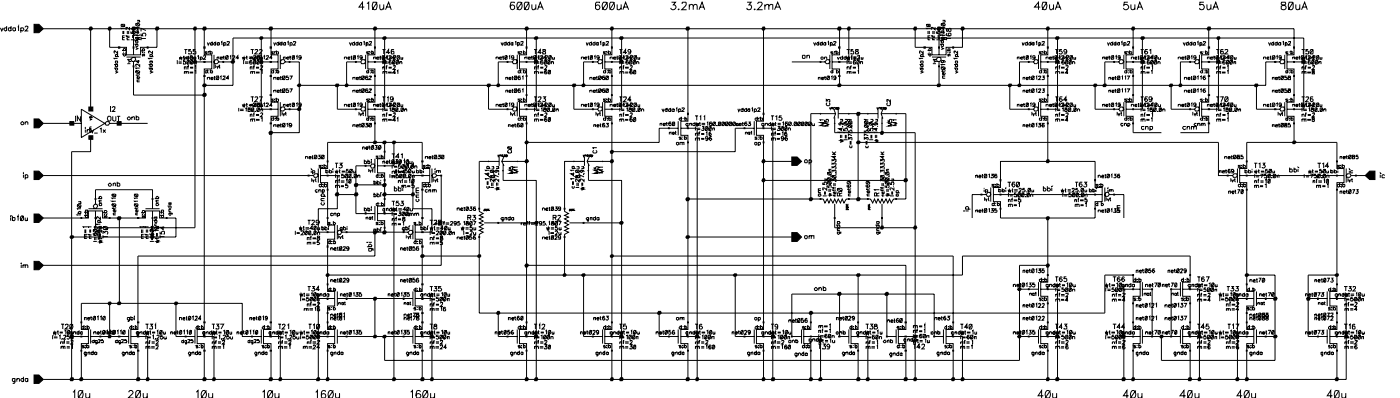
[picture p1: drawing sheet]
<svg xmlns="http://www.w3.org/2000/svg" width="268mm" height="76mm" viewBox="0 0 268 76" stroke-linecap="round" stroke-linejoin="round" font-family="sans-serif">
<g fill="none" stroke="#000" stroke-width=".19">
<path d="M.1 5.3l.2 .6 .3-.6M1.3 5.4l-.4-.1-.1 .3 .2 .3 .3-.1M1.3 5v.9M2.1 5.4h-.5v.4l.2 .1 .3-.1M2.1 5v.9M3 5.4h-.5v.4l.1 .1 .4-.1M3 5.3v.6M3.4 5.2l.2-.2v.9M4 5.4l.4-.1 .2 .3-.3 .3-.3-.1M4 5.3v1M4.8 5.2l.2-.2 .3 .1-.1 .4-.4 .4h.6M6.5 4.7h1l.8 .8-.8 .8h-1z"/>
<path d="M8.3 5.5h239.5v5h-1.3v2.7h1.3v6.4h-1.3v2.7h1.3v5M17.4 5.5v15.4M21 5.5v3.6h3.2v1.4h2.7v-1.4h3.2v-3.6M21.8 13h.7M21.8 12.4h.7M22.1 13.6l.4 .2-.4 .3M22.1 11.7h.4M22.1 10.8h.7M22.2 13l-.1 .3 .2 .2 .2-.2-.1-.3M22.2 12.4l-.1 .3 .2 .1 .2-.1-.1-.3M22.2 11.7v.4l.3-.1-.1-.3M22.2 10.8l-.1-.3 .2-.1 .2 .1-.1 .3"/>
<path d="M22.5 11.2h-.7l.1 .1M22.5 9.7v.5l-.6-.5-.1 .4 .2 .1M22.7 9h.2v.2h-.2zM23.2 4.7l.7 .4M23.3 4.7h.5l.1 .3-.6 .1zM23.4 10.3h.7M23.4 9.7h.7M23.5 7.6h.4M23.5 5.9v.6M23.6 10h.1M23.7 10.3l-.1 .3 .2 .2 .3-.2-.1-.3M23.7 9.7l-.1-.3 .2-.2 .3 .2-.1 .3"/>
<path d="M23.7 5.9v.6M23.9 7.2l-.4 .1v.3M23.9 6.9h-.4v.3M23.9 5.4h-.7l.1 .2M24 10h.1M24.1 6.8l.1 .1h.6M24.2 10.9h2.7M24.3 7.6h.5M24.3 6.8v.2M24.4 12.2h.6M24.4 5.9v.6M24.6 11.6l.4 .2-.4 .1"/>
<path d="M24.6 11.3v.2M24.6 5.9v.6M24.8 7.2l-.5 .1 .2 .3M24.8 5.2v.5l-.4-.5h-.3v.4h.2M25 11.3l-.1 .1h-.5M25.1 6v.3l.3 .1v-.4h.3l.1 .3-.1 .1M25.1 7.6h.7M25.3 5.3h.5M25.4 11h.4l.2 .3-.3 .5h-.4l-.2-.5zM25.4 6.7v.6M25.5 12.6h.2v.2h-.2zM25.5 9h.2v.2h-.2z"/>
<path d="M25.6 5.5v5M25.6 11.9v6.3h13.5M25.7 5.3l.1 .1v.3l-.5 .1M25.7 8.5h.7M25.7 7.8h.7M26 4.6l.6-.1 .2 .2-.5 .3-.3-.2zM26 13.6l.6-.1 .2 .3-.5 .3-.3-.2zM26 9.1l.4 .2-.4 .2M26 4.5l.8 .5M26 13.5l.8 .6M26 7.2h.4M26 6.3h.7"/>
<path d="M26.1 8.5v.4l.3-.1-.1-.3M26.1 7.8v.4l.3-.1-.1-.3M26.1 7.2l-.1 .3 .2 .1 .2-.1-.1-.3M26.1 6.3v-.4l.3 .1-.1 .3M26.2 7.1l.6 .1-.6 .2 .6 .1-.6 .1M26.2 6.7v.2M26.2 14.2v.3M26.2 3.9h.6M26.2 15.7h.6M26.3 5.8v.6M26.4 6.7h-.7l.1 .2M26.4 5.2v.5l-.4-.5-.3 .1v.3l.2 .1"/>
<path d="M26.5 11.5v.5l-.5-.3h.8M26.5 5.8v.6M26.6 3.9l.2 .2-.1 .1h-.5M26.6 14.6l.2 .3-.3 .2-.3-.1v-.3l.2-.1v.5M26.8 6.6l-.1 .2h-.7M26.8 5.2h-.8l.2 .2M26.8 15.3h-.6v.3l.2 .1M26.8 14.2l-.2 .2h-.6M26.8 13h-.8l.2 .2M26.8 12.3v.4l-.6-.4-.2 .1v.2l.2 .1M27 6.4v.5h.3v-.5l.5-.1 .1 .3-.1 .3M27 9.7h.7"/>
<path d="M27 7.4h.9M27 7.1v.6M27.3 10v.1zM27.3 10.3v.4h.1l.2-.4v.5M27.3 9.7v-.3l.1-.1 .3 .1-.1 .3M27.7 10.1h.1M27.9 5.8l-.9-.4v.6M28.2 9h.2v.2h-.2zM28.4 13h.8M28.4 12.4h.8M28.7 13.6l.5 .2-.5 .3M28.7 11.7h.5"/>
<path d="M28.7 10.8h.7M28.8 13l-.1 .3 .2 .2 .3-.2-.2-.3M28.8 12.4l-.1 .3 .2 .1 .3-.2-.2-.2M28.8 11.7v.4l.4-.2-.2-.2M28.8 10.8l-.1-.3 .2-.1 .3 .2-.2 .2M29.2 11.2h-.8l.2 .1M29.2 9.7v.5l-.6-.5-.2 .1v.3l.2 .1M34 11.5v.8M34.2 11.9h.6M34.2 12.1h.6M34.4 10.9l.1 .4 .1-.4 .2 .4 .1-.4M35.1 10.9h.2"/>
<path d="M35.1 10.9l.3 .4 .2-.4h.6M35.2 10.7v.6h.2M35.3 13.8l.3-.1v.4M35.3 13l.1-.2h.2v.5M35.3 12.8v.5M35.3 13.7v.4M35.3 9.5h.6M35.5 11.5h-.4v.4h.5v.3l-.5 .1v-.2M35.6 11.2h.6M35.6 9.5v.8M35.6 13.8l.5-.1v.4M35.8 11.7l.2-.2 .2 .2v.6h-.3z"/>
<path d="M35.9 12.8h.3M36.2 12.5l-.2 .2v.6M36.2 11h-.5l.1 .3h.4M36.2 10.7v.6M36.2 11.5l-.4 .8M36.3 13.8h.7M36.3 14h.7M36.4 11.3h.5l-.1-.4h-.3v-.2h.3v.6M36.4 12.9h.6M36.4 13h.6M36.5 11.7l.2-.2 .2 .2-.1 .6h-.2zM36.6 9.5h-.4v.3h.4l.1 .4-.5 .1-.1-.1"/>
<path d="M36.8 11h-.4l.1 .3h.3M36.9 11.5l-.4 .8M37.2 10.9v.4h.3M37.2 11.9l.3-.1 .1 .5M37.2 11.8v.5M37.3 13.6l.2-.1v.6M37.3 12.7l.2-.2v.8M37.3 5.5v38.1h-19v-3.2M37.3 11.9h3.3M37.4 9.5h-.4v.3h.4l.1 .4-.5 .1-.1-.1M37.4 11h-.3l.1 .3h.2M37.4 10.9v.4"/>
<path d="M37.5 10.9v.4M37.8 10.8l.2-.1v.6M38.4 11l.2-.1 .2 .2-.2 .2h-.2M38.4 10.9v.7M38.9 10.8l.1-.1h.4v.2l-.5 .4h.6M39 9h.3v.2h-.3zM39 14.5h.3v.1h-.3zM39 11.8h.3v.1h-.3zM39.1 5.5v5h1.5v2.7h-1.5v49.9h-1.3v2.7h1.3v6.8M39.1 16.3h5.5v-9h205.1v13.6M39.6 10l-.3-.1v.2l.3 .1v.1l-.3-.1M39.7 13.6h-.4l.1 .4 .3-.1"/>
<path d="M39.7 8.1l.2 .5 .2-.5M39.7 14.9l.4-.1v.4M39.7 13.3v.7M39.7 14.8v.4M39.9 9.9h.1M39.9 10.3h.1M40 13.5h.1M40 14h.1M40.2 10h.4v.3l-.4-.1M40.2 9.7v.6M40.3 13.6l.3-.1 .1 .2-.1 .3-.3-.1M40.3 13.3v.7"/>
<path d="M40.4 15h.4l-.1-.2h-.2l-.1 .4h.4M40.6 8.3v-.2l-.3 .2 .1 .3h.2M40.6 8v.6M41 10.5v2.7M41 14.8h.2M41.1 14.6v.6h.1M41.2 11.4h.5l.2 .5-.3 .3h-.5l-.1-.3zM41.2 12.4v.6M41.3 8.3l-.2-.2-.2 .3 .2 .2h.2M41.3 8v.6M41.5 12.6l.2 .4 .1-.4M41.5 14.6h.3v.6h-.4z"/>
<path d="M41.6 11l.3-.1v.4M41.6 10.9v.4M41.9 11.9h2.7M41.9 12.6h.3M41.9 14.6l-.5 .6M42 12.4v.5l.2 .1M42 8.3l-.3-.2-.1 .3 .1 .2h.3M42 8.1v.5M42.2 11.1h.4v-.2h-.4v.2v.2h.4M42.2 14.6h.1v.6M42.3 8h.2v.6M42.7 11.8h.1v.1h-.1z"/>
<path d="M42.8 14.7v-.1h.3v.2l-.4 .4h.5M42.8 10.9h.2M42.8 10.7v.6h.2M42.8 8.3l.2-.2 .3 .2-.1 .3h-.4M42.8 8.1v.8M43.3 10.8h.4l-.1 .5h-.3zM43.5 8.1v-.1h.4l-.4 .6h.4M43.7 10.7l-.5 .6M43.9 15h-.6l.4-.4v.6M44 10.8l.2-.1v.6M44.5 10.8v-.1l.5 .1-.5 .5h.5M45.7 11.1h-.5l.4-.4v.6"/>
<path d="M46.4 20l.2 .4 .1-.4 .1 .4 .2-.4M46.4 10.9l.2 .4 .1-.4 .1 .4 .2-.4M46.7 11.5v.8M46.9 11.9h.7M46.9 12.1h.7M47.2 10.9h.2M47.2 20h.2M47.2 19.7v.6l.2 .1M47.2 10.7v.6h.2M47.7 10.9h.6M47.7 11.2h.6M47.9 13l.1-.2h.3v.5"/>
<path d="M47.9 12.8v.5M48 13.8l.3-.1v.4M48 11l.3-.1v.4M48 10.9v.4M48 13.7v.4M48 20v.4M48 9.5h.6M48 18.5h.6M48.3 11.7l-.2-.2-.3 .2v.5l.4 .1v-.4h-.3l-.1 .1M48.3 13.8l.5-.1v.4M48.3 9.5v.8M48.3 18.5v1"/>
<path d="M48.5 19.9l.1-.2 .3 .1v.2l-.4 .4h.5M48.5 10.8l.1-.1h.3v.2l-.4 .4h.5M48.5 11.7l.2-.2 .2 .2v.6h-.3zM48.5 12.8h.3M48.6 11.1h.4v-.2l-.4 .2 .2 .2h.2M48.8 12.5l-.2 .1v.7M48.9 18.7v-.2h.4l.1 .3-.6 .7h.6M48.9 9.7v-.2h.4l.1 .2-.6 .6h.6M48.9 11.5l-.4 .8M49 13.8h.7M49 14h.7M49 12.9h.6"/>
<path d="M49 13h.6M49.2 10.8l.4-.1v.6h-.4zM49.2 11.7l.2-.2 .2 .2-.1 .6h-.2zM49.2 10.9h.2M49.2 20h.2M49.3 19.7h.3v.7l-.4-.1zM49.3 19.7v.6l.2 .1M49.3 10.7v.6h.2M49.6 18.5h.6l-.4 1M49.6 11.5l-.4 .8M49.7 9.7l.1-.2h.3l.1 .2-.6 .6h.6M49.7 10.8h.4l-.1 .5h-.3z"/>
<path d="M49.7 19.7l-.5 .7M49.7 10.7l-.5 .6M49.8 19.7l.3 .1-.1 .6-.3-.1zM49.9 12.7l.1-.2 .3 .1-.1 .4-.3 .3h.4M49.9 11.9l.3-.1 .1 .5M49.9 11.8v.5M50 20v.4l.3-.1M50 10.9v.4h.3M50 13.6l.2-.1v.6M50 11.9h3.3M50 7.3v13.6h3.3M50.1 19.7l-.4 .7"/>
<path d="M50.1 10.7l-.4 .6M50.3 10.9v.4M50.3 20v.4M50.5 19.8l.1-.1v.7M50.5 10.8l.1-.1v.6M51 19.9l.1-.2 .3 .1v.2l-.4 .4h.4M51 10.8l.1-.1h.3v.2l-.4 .4h.4M51.7 18.1h.3v.2h-.3zM51.7 9h.3v.2h-.3zM51.7 14.5h.3v.1h-.3zM51.7 11.8h.3v.1h-.3zM51.9 5.5v5h1.4v2.7h-1.4v6.4h1.4v2.7h-1.4v40.8h-1.4v2.7h1.4v6.8"/>
<path d="M52.2 11.1h-.6l.4-.4v.6M52.3 19h-.3v.1l.3 .1-.1 .3-.2-.2M52.3 10l-.3-.1v.2l.3 .1v.1l-.3-.1M52.4 13.6h-.4l.1 .4 .3-.1M52.4 17.4l.4-.1v.4M52.4 8.1l.2 .5 .2-.5M52.4 14.9l.4-.1v.4M52.4 13.3v.7M52.4 14.8v.4M52.4 17.3v.4M52.6 19h.1M52.6 19.4h.1"/>
<path d="M52.6 9.9h.1M52.6 10.3h.1M52.7 13.5h.1M52.7 14h.1M52.9 19h.4l-.1 .5-.3-.2M52.9 10h.4v.3l-.4-.1M52.9 9.7v.6M52.9 18.7v.8M53 13.6l.3-.1 .1 .2-.1 .3-.3-.1M53 13.3v.7M53.1 17.4h.4l-.1-.1-.3 .1v.2h.4M53.1 15h.4l-.1-.2-.3 .1v.3h.4"/>
<path d="M53.4 8.3l-.1-.2-.3 .2 .1 .3h.3M53.4 8v.6M53.7 10.5v2.7M53.7 19.6v2.7M53.7 14.8h.2M53.7 17.3h.2M53.8 17v.7h.1M53.8 14.6v.6h.1M53.9 11.4h.5l.2 .5-.3 .3h-.5l-.1-.3zM54 8.3l-.2-.2-.2 .3 .2 .2h.2M54 8v.6M54.1 17.1l.4-.1v.7l-.4-.1z"/>
<path d="M54.1 14.6h.4v.6h-.4zM54.3 11l.3-.1v.4M54.3 10.9v.4M54.3 20v.4M54.6 11.9h2.7v13.5h-5.4M54.6 17l-.5 .7M54.6 14.6l-.5 .6M54.7 8.3l-.3-.2-.1 .3 .1 .2h.3M54.7 8.1v.5M54.9 11.1h.4v-.2l-.4 .2 .1 .2h.3M55 8h.2v.6M55.2 17h-.3v.3h.3l.1 .3h-.5"/>
<path d="M55.2 14.6h-.3v.2h.3l.1 .4h-.5M55.4 11.8h.1v.1h-.1zM55.5 17h.5l-.4 .7M55.5 14.6h.5l-.4 .6M55.5 10.9h.2M55.5 20h.2M55.5 19.7v.6l.2 .1M55.5 10.7v.6h.2M55.5 8.3l.2-.2 .3 .2-.1 .3h-.4M55.5 8.1v.8M56 19.8h.4l-.1 .6-.3-.1zM56 10.8h.4l-.1 .5h-.3z"/>
<path d="M56.2 8.1v-.1h.4l-.4 .6h.4M56.4 19.7l-.4 .7M56.4 10.7l-.4 .6M56.7 19.8l.2-.1v.7M56.7 10.8l.2-.1v.6M57.7 20l-.1 .2h-.3v-.5l.4 .1v.5h-.5M57.7 10.9l-.1 .2h-.3v-.4l.4 .1v.5h-.5M64.6 16.3v4.6h4.5M66 11l.3-.1 .1 .4M66 10.9v.4M66 20v.4M66.6 11.1h.4v-.2l-.4 .1 .1 .3h.3"/>
<path d="M66.9 8.1l.2 .5 .2-.5M67.1 10.9h.3M67.1 20h.3M67.3 19.7v.7h.2M67.3 10.7v.6h.2M67.6 17.4l.4-.1v.4M67.6 14.9l.4-.1v.4M67.6 14.8v.4M67.6 17.3v.4M67.6 10.8h.5l-.1 .5h-.4zM67.7 19.7l.4 .1-.1 .6-.4-.1zM67.9 8.3l-.2-.2-.2 .2 .1 .3h.3"/>
<path d="M67.9 8v.6M68.1 11.8h.1v.1h-.1zM68.1 19.7l-.5 .7M68.1 10.7l-.5 .6M68.2 17.4h.5l-.1-.1h-.3l-.1 .3h.5M68.2 15h.5l-.1-.2h-.3l-.1 .4h.5M68.4 19.8l.2-.1v.7M68.4 10.8l.2-.1v.6M68.6 8.3l-.2-.2-.2 .2v.3h.4M68.6 8v.6M68.8 14.8h.3M68.8 17.3h.3"/>
<path d="M68.9 17v.7h.2M68.9 14.6v.6h.2M69.1 11.9h-2.7v4.4M69.3 8.3l-.2-.2-.3 .2 .1 .3h.4M69.3 8.1v.5M69.3 11.4h.5l.2 .5-.2 .3h-.5l-.2-.3zM69.3 20v.2h-.3v-.5l.3 .1v.5h-.4M69.3 17h.4v.7l-.4-.1zM69.3 10.9v.2h-.3v-.4l.3 .1v.5h-.4M69.3 14.6h.4v.6h-.4zM69.6 8h.2v.6M69.8 1.4h-1.1l.7-1v1.5"/>
<path d="M69.8 17l-.5 .7M69.8 14.6l-.5 .6M70 10.5v2.7M70 19.6v2.7M70.1 8.3l.3-.2 .1 .3-.1 .2h-.3M70.1 8.1v.8M70.3 .7l.3-.3v1.5M70.4 17.1h-.4v.5l.4 .1v-.4h-.3l-.1 .1M70.4 14.6h-.4v.6h.4v-.4h-.3l-.1 .2M70.4 11.9h3.9M70.6 19h-.4l.4 .3-.2 .2-.2-.2M70.6 13.6l-.3-.1-.1 .2 .1 .3 .3-.1"/>
<path d="M70.6 10l-.3-.1v.2l.3 .1h-.4M70.6 13.3v.7M70.7 17.2l.1-.2 .3 .1-.5 .6h.5M70.7 8.1l.1-.1h.3v.2l-.4 .4h.5M70.7 14.7l.1-.1h.3l-.5 .6h.5M70.8 19h.1zM70.8 19.4l.1 .1zM70.8 9.9l.1 .1zM70.9 10.3h.1M71 13.5h.1M71 14h.1M71.2 19h.3l-.1 .5-.2-.2"/>
<path d="M71.2 13.6h.4l-.1 .4-.3-.1M71.2 10h.3v.3l-.3-.1M71.2 9.7v.6M71.2 13.3v.7M71.2 18.7v.8M71.5 .4h.6l.1 .6a.74 .74 0 0 1-.5 .9 .87 .87 0 0 1-.3-1.2zM71.5 11l.4-.1v.4M71.5 10.9v.4M71.5 20v.4M71.7 18.1h.2v.2h-.2zM71.7 9h.2v.2h-.2zM71.7 14.5h.2v.1h-.2z"/>
<path d="M71.7 11.8h.2v.1h-.2zM71.8 5.5v5h-1.4v2.7h1.4v6.4h-1.4v2.7h1.4v5M72.1 11.1h.5l-.1-.2-.4 .1v.3h.5M72.2 .4l-.9 1.5M72.7 .8v.7l.2 .4h.3l.3-.4M72.7 10.9h.3M72.7 20h.3M72.8 19.7v.7h.2M72.8 10.7v.6h.2M73.2 19.7h.4v.7h-.4zM73.2 10.7h.4v.6h-.4zM73.2 9.5h.6"/>
<path d="M73.2 18.5h.6M73.3 20l.1 .4 .2-.4 .1 .4 .1-.4M73.3 10.9l.1 .4 .2-.4 .1 .4 .1-.4M73.3 13.8l.4-.1v.4M73.3 13l.1-.2h.3v.5M73.3 11.5v.8M73.3 12.8v.5M73.3 13.7v.4M73.5 .8v1.1M73.5 9.5v.8M73.5 18.5v1M73.6 12.1h.7"/>
<path d="M73.7 13.8l.4-.1v.4M73.7 7.3v13.6M73.7 19.7l-.5 .7M73.7 10.7l-.5 .6M73.8 1.9l.6-1.5 .5 1.5M73.9 12.8h.3M74 19.8l.2-.1v.7M74 10.8l.2-.1v.6M74 1.4h.8M74 10.9h.3M74 20h.3M74.1 19.7v.6l.2 .1"/>
<path d="M74.1 10.7v.6h.2M74.2 12.5l-.2 .2v.6M74.2 18.7l.1-.2v1M74.3 13.8h.7M74.3 14h.7M74.4 12.9h.6M74.4 13h.6M74.5 19.9v-.2l.4 .1-.5 .6h.5M74.5 10.8v-.1l.4 .1-.5 .5h.5M74.5 10.9h.6M74.5 11.2h.6M74.7 10.1h-.7l.4-.6v.8"/>
<path d="M74.9 11.7l-.1-.2-.3 .2v.5l.3 .1v-.4h-.2l-.1 .1M75.2 11.7l.2-.2 .2 .2-.1 .6h-.2zM75.3 12.7l.1-.2 .3 .1-.1 .4-.3 .3h.5M75.3 18.8v.2l-.3 .1-.2-.1v-.4h.5v.7l-.3 .2-.2-.2M75.4 19.9v-.2h.4v.3l-.4 .4h.5M75.4 10.8v-.1h.4v.2l-.4 .4h.5M75.4 9.6l-.4-.1-.1 .2v.5l.5 .1v-.5h-.4l-.1 .3M75.6 11.5l-.4 .8M75.7 11.1h-.6l.3-.4v.6M75.8 14h-.6l.4-.5v.6M75.9 11.7l.1-.2 .3 .2 .1 .2-.2 .4h-.3zM76 13.6l.2-.1v.6"/>
<path d="M76.1 19.7l.4 .1v.6h-.4zM76.1 10.7l.4 .1v.5h-.4zM76.4 11.5l-.5 .8M76.5 11.9l.4-.1 .1 .5M76.5 19.7l-.5 .7M76.5 10.7l-.5 .6M76.5 11.8v.5M76.8 20v.4l.3-.1M76.8 10.9v.4h.3M77.1 10.9v.4M77.1 20v.4M93.6 16.3v4.6h4.5"/>
<path d="M95 11l.3-.1 .1 .4M95 10.9v.4M95 20v.4M95.6 11.1h.4v-.2l-.4 .2 .2 .2h.2M95.9 8.1l.3 .5 .2-.5M96.2 10.9h.2M96.2 20h.2M96.4 10.7v.6h.1M96.4 19.7v.7h.1M96.7 10.8h.4l-.1 .5h-.3zM96.7 19.8h.4l-.1 .6-.3-.1zM96.9 14.9l.3-.1v.4"/>
<path d="M96.9 17.4l.3-.1v.4M96.9 14.8v.4M96.9 17.3v.4M96.9 8.3l-.1-.2-.3 .2 .1 .3h.3M96.9 8v.6M97.1 11.8h.2v.1h-.2zM97.1 10.7l-.4 .6M97.1 19.7l-.4 .7M97.5 10.8l.1-.1v.6M97.5 15h.4l-.1-.2-.3 .1v.3h.4M97.5 19.8l.1-.1v.7M97.5 17.4h.4l-.1-.1-.3 .1v.2h.4"/>
<path d="M97.6 8.3l-.1-.2-.3 .2 .1 .3h.3M97.6 8v.6M98 14.8h.3M98 17.3h.3M98.1 14.6v.6h.2M98.1 17v.7h.2M98.1 11.9h-2.7v4.4M98.2 8.3l-.1-.2-.2 .2 .1 .3h.2M98.2 8.1v.5M98.4 11.4h.5l.2 .5-.3 .3h-.5l-.2-.3zM98.4 10.9l-.1 .2h-.3v-.4l.4 .1v.5h-.4M98.4 20l-.1 .2h-.3v-.5l.4 .1v.5h-.4"/>
<path d="M98.6 .6l-.1-.2h-.6l-.2 .6a.67 .67 0 0 0 .4 .9l.5-.3v-.4l-.5-.3-.2 .1-.2 .4M98.6 14.6h.3v.6h-.3zM98.6 17h.3v.7h-.3zM98.6 8h.2v.6M99 14.6l-.5 .6M99 17l-.5 .7M99.1 10.5v2.7M99.1 19.6v2.7M99.1 8.3l.3-.2 .2 .3-.2 .2h-.3M99.1 8.1v.8M99.2 .4h.5a.86 .86 0 0 1-.3 1.5 .94 .94 0 0 1-.2-1.5zM99.5 11.9h3.8"/>
<path d="M99.7 13.6h-.5l.1 .4 .4-.1M99.7 10l-.5-.1v.2l.5 .1h-.5M99.7 19h-.5v.1l.5 .2-.2 .2-.3-.2M99.7 14.6h-.5v.6h.4v-.4h-.3l-.1 .2M99.7 17.1h-.5v.5l.4 .1v-.4h-.3l-.1 .1M99.7 13.3v.7M99.7 8.1l.1-.1h.4v.2l-.5 .4h.5M99.8 9.9l.1 .1zM99.8 19h.1zM99.8 19.4l.1 .1zM99.9 10.3h.1M100 13.5h.1"/>
<path d="M100 14h.1M100 14.6h.2v.6M100 17.1l.2-.1v.7M100 .4l-1 1.5M100.2 13.6h.5l-.1 .4-.4-.1M100.2 10h.4l-.1 .3-.3-.1M100.2 19h.4l-.2 .5-.2-.2M100.2 9.7v.6M100.2 13.3v.7M100.2 18.7v.8M100.5 11l.4-.1v.4M100.5 10.9v.4"/>
<path d="M100.5 20v.4M100.6 .4h.6l.1 .6a.81 .81 0 0 1-.4 .9l-.3-.1-.2-.3v-.8zM100.8 9h.1v.2h-.1zM100.8 14.5h.1v.1h-.1zM100.8 11.8h.1v.1h-.1zM100.8 18.1h.1v.2h-.1zM100.8 5.5v5h-1.3v2.7h1.3v6.4h-1.3v2.7h1.3v40.8h-1.3v2.7h1.3v6.8M101.2 11.1h.4l-.1-.2-.3 .1v.3h.4M101.3 .4l-.9 1.5M101.8 10.9h.2M101.8 20h.2M101.9 .8v.7l.1 .4h.3l.3-.4"/>
<path d="M101.9 10.7v.6h.1M101.9 19.7v.7h.1M102.2 10.8l.4-.1v.6h-.4zM102.2 19.8l.4-.1v.7l-.4-.1zM102.3 9.5h.6M102.3 18.5h.6M102.4 10.9v.4l.2-.4 .1 .4 .2-.4M102.4 13.8l.3-.1v.4M102.4 13v-.2h.3v.5M102.4 20v.4l.2-.4 .1 .4 .2-.4M102.4 11.5v.8M102.4 12.8v.5"/>
<path d="M102.4 13.7v.4M102.5 9.5v.8M102.5 18.5v1M102.6 .8v1.1M102.6 12.1h.7M102.7 13.8l.3-.1 .1 .4M102.7 7.3v13.6M102.7 10.7l-.5 .6M102.7 19.7l-.5 .7M103 1.9l.5-1.5 .6 1.5M103 10.8l.2-.1v.6M103 19.8l.2-.1v.7"/>
<path d="M103 12.8h.2M103 18.7l.2-.2h.3l.1 .3-.6 .7h.6M103 10.9h.3M103 20h.3M103.1 10.7v.6h.2M103.1 19.7v.6l.2 .1M103.1 1.4h.7M103.2 12.5l-.2 .1v.7M103.4 13.8h.7M103.4 14h.7M103.5 12.9h.6M103.5 13h.6"/>
<path d="M103.5 10.8v-.1h.4v.2l-.4 .4h.5M103.5 19.9v-.2h.4v.3l-.4 .4h.5M103.5 10.9h.6M103.5 11.2h.6M103.7 10.1h-.7l.5-.6v.8M104 11.7l-.2-.2-.3 .2v.5l.4 .1v-.4h-.3l-.1 .1M104 9.5v.2l.5 .3-.1 .3h-.4l-.1-.2 .6-.5zM104 18.5h.5l-.3 .4 .3 .1v.3l-.3 .2-.3-.2M104.2 11.7l.2-.2 .2 .2v.6h-.3zM104.3 12.7l.2-.2 .2 .1-.1 .4-.3 .3h.4M104.4 10.8l.1-.1h.3v.2l-.4 .4h.5M104.4 19.9l.1-.2h.2l.1 .3-.4 .4h.5"/>
<path d="M104.6 11.1h-.5l.4-.4v.6M104.6 11.5l-.4 .8M104.7 13.5h-.3l-.1 .1v.5h.3l.1-.3-.2-.1-.2 .3M104.9 11.7l.2-.2 .2 .2-.1 .6h-.2zM105.1 13.5h.2l.1 .1-.1 .5h-.3zM105.2 10.7h.3v.6h-.3zM105.2 19.7h.3v.7h-.3zM105.3 11.5l-.4 .8M105.4 13.5l-.4 .6M105.6 11.9l.3-.1 .1 .5M105.6 10.7l-.5 .6M105.6 11.8v.5"/>
<path d="M105.6 19.7l-.5 .7M105.8 10.9v.4h.4M105.8 20v.4l.4-.1M106.2 10.9v.4M106.2 20v.4M109.9 16.3v4.6h4.6M111.3 11l.4-.1 .1 .4M111.3 10.9v.4M111.3 20v.4M111.9 11.1h.5v-.2l-.5 .2 .2 .2h.3M112.3 8.1l.1 .5 .3-.5M112.5 10.9h.3"/>
<path d="M112.5 20h.3M112.7 19.7v.7h.2M112.7 10.7v.6h.2M112.9 17.4l.4-.1 .1 .4M112.9 14.9l.4-.1 .1 .4M112.9 14.8v.4M112.9 17.3v.4M113 19.8h.5l-.1 .6-.4-.1zM113 10.8h.5l-.1 .5h-.4zM113.3 8.3l-.2-.2-.2 .2v.3h.4M113.3 8v.6M113.5 11.8h.1v.1h-.1z"/>
<path d="M113.5 19.7l-.5 .7M113.5 10.7l-.5 .6M113.6 17.4h.4v-.1l-.4 .1v.2h.4M113.6 15h.4v-.2l-.4 .1v.3h.4M113.8 19.8l.2-.1v.7M113.8 10.8l.2-.1v.6M114 8.3l-.2-.2-.3 .2 .1 .3h.4M114 8v.6M114.2 14.8h.2M114.2 17.3h.2M114.3 17v.7h.2M114.3 14.6v.6h.2"/>
<path d="M114.5 11.9h-2.7v4.4M114.6 8.3l-.3-.2-.2 .3 .2 .2h.3M114.6 8.1v.5M114.6 17.1h.5v.3l-.1 .3-.4-.1zM114.6 14.6h.5v.4l-.1 .2h-.4zM114.7 11.4h.5l.2 .5-.3 .3h-.5l-.1-.3zM114.7 20l-.1 .2h-.2v-.5l.3 .1v.5h-.4M114.7 10.9l-.1 .2h-.2v-.4l.3 .1v.5h-.4M114.8 .6v-.2h-.6l-.2 .3v.9l.5 .3 .2-.1 .2-.4-.2-.4h-.5l-.2 .4M114.9 8h.2v.6M115.1 17l-.5 .7M115.1 14.6l-.5 .6"/>
<path d="M115.4 10.5v2.7M115.4 19.6v2.7M115.5 8.3l.1-.2 .2 .2-.1 .3h-.2M115.5 8.1v.8M115.6 .4h.5a.86 .86 0 0 1-.4 1.5 .94 .94 0 0 1-.1-1.5zM115.7 17.1l-.2-.1-.2 .3 .2 .4h.2v-.4l-.4 .1M115.7 14.6h-.2l-.2 .2 .1 .4h.3v-.4l-.4 .2M115.8 11.9h3.7M115.9 19h-.3v.1l.3 .1-.1 .3-.2-.2M115.9 10l-.3-.1v.2l.3 .1v.1l-.3-.1M116 13.6h-.4l.1 .4 .3-.1M116 13.3v.7"/>
<path d="M116.1 17l.4 .1-.1 .6h-.3zM116.1 8.1l.1-.1h.3v.2l-.4 .4h.5M116.1 14.6h.4l-.1 .6h-.3zM116.2 19h.1M116.2 19.4v.1zM116.2 9.9v.1zM116.2 10.3h.1M116.3 13.5h.1M116.3 14h.1M116.3 .4l-1 1.5M116.5 19h.4l-.1 .5-.3-.2M116.5 10h.4l-.1 .3-.3-.1"/>
<path d="M116.5 9.7v.6M116.5 18.7v.8M116.5 17l-.5 .7M116.5 14.6l-.5 .6M116.6 13.6h.4l-.1 .4-.3-.1M116.6 13.3v.7M116.8 11l.4-.1 .1 .4M116.8 10.9v.4M116.8 20v.4M116.9 .4h.5a.86 .86 0 0 1-.3 1.5l-.3-.4v-.8zM117.1 18.1h.2v.2h-.2zM117.1 9h.2v.2h-.2z"/>
<path d="M117.1 14.5h.2v.1h-.2zM117.1 11.8h.2v.1h-.2zM117.2 5.5v5h-1.4v2.7h1.4v6.4h-1.4v2.7h1.4v40.8h-1.4v2.7h1.4v6.8M117.5 11.1h.4v-.2l-.4 .1v.3h.4M117.7 .4l-.9 1.5M118.1 10.9h.3M118.1 20h.3M118.2 .8v1l.4 .1 .4-.4M118.2 19.7v.7h.2M118.2 10.7v.6h.2M118.5 10.8h.5v.3l-.1 .2h-.4zM118.6 20l.2 .4 .2-.4v.4l.2-.4"/>
<path d="M118.6 10.9l.2 .4 .2-.4v.4l.2-.4M118.6 19.7l.4 .1v.4l-.1 .2-.4-.1zM118.6 9.5h.6M118.6 18.5h.6M118.7 13.8l.3-.1v.4M118.7 13l.1-.2h.2v.5M118.7 11.5v.8M118.7 12.8v.5M118.7 13.7v.4M118.9 9.5v.8M118.9 18.5v1M119 .8v1.1"/>
<path d="M119 12.1h.5M119 13.8l.4-.1 .1 .4M119 7.3v13.6M119 19.7l-.5 .7M119 10.7l-.5 .6M119.3 1.9l.5-1.5 .6 1.5M119.3 19.8l.2-.1v.7M119.3 10.8l.2-.1v.6M119.3 12.8h.2M119.4 18.7l.1-.2h.4l.1 .3-.6 .7h.6M119.4 10.9h.2M119.4 20h.2"/>
<path d="M119.5 19.7v.6l.1 .1M119.5 10.7v.6h.1M119.5 1.4h.6M119.5 12.5l-.1 .1v.7M119.7 13.8h.6M119.7 14h.6M119.7 12.9h.7M119.7 13h.7M119.9 19.9v-.2h.3v.3l-.4 .4h.5M119.9 10.8v-.1h.3v.2l-.4 .4h.5M119.9 10.9h.6M119.9 11.2h.6"/>
<path d="M120.1 10.1h-.7l.4-.6v.8M120.3 11.7l-.2-.2-.2 .2v.5l.3 .1v-.4h-.2l-.1 .1M120.6 12.7l.2-.2 .3 .1-.1 .4-.4 .3h.5M120.7 19.9l.1-.2h.3l.1 .3-.5 .4h.5M120.7 10.8l.1-.1h.4v.2l-.5 .4h.5M120.7 11.5l.3 .2-.1 .6h-.3l-.1-.4zM120.8 9.7l-.2 .3h-.2l-.2-.3 .2-.2 .3 .1 .1 .4-.2 .3-.3-.1M120.9 19.1h-.7l.4-.6v1M121 11.1h-.5l.3-.4v.6M121 11.5l-.5 .8M121.1 13.5h-.4l-.1 .1 .1 .5h.4v-.3l-.2-.1-.3 .1v.2M121.2 11.7l.2-.2 .3 .2-.1 .6h-.3z"/>
<path d="M121.4 10.8l.4-.1v.6h-.4zM121.4 13.5h.3l.1 .1-.1 .5h-.3l-.2-.2zM121.5 19.7h.3v.7l-.4-.1zM121.7 11.5l-.5 .8M121.8 13.5l-.6 .6M121.9 11.9l.3-.1 .1 .1v.4M121.9 19.7l-.5 .7M121.9 10.7l-.5 .6M121.9 11.8v.5M122.2 20v.4l.3-.1M122.2 10.9v.4h.3M122.5 10.9v.4"/>
<path d="M122.5 20v.4M128.6 .4h.8l-.5 .5a.49 .49 0 0 1 .5 .5 .49 .49 0 0 1-.4 .5 .49 .49 0 0 1-.6-.4M130 1.7v.2zM130.6 .8l.1-.4 .7 .1v.4l-.8 1h.9M131.7 5.5v17.7h-1.3v2.7h1.3v37.2h-1.3v2.7h1.3v6.8M132 1.2l.3-.4 .4 .1 .1 1M132 .8v1.1M132.8 1.2l.3-.4 .3 .1 .1 1M133.9 1.9l.6-1.5 .5 1.5M134 1.4h.8M143.1 .4h.7l-.4 .5 .4 .1 .1 .4-.1 .4-.3 .1-.4-.1-.1-.3M144.4 1.8h.2z"/>
<path d="M145.1 .8l.2-.4h.5l.2 .3-.3 .5-.7 .7h1M146.2 5.5v17.7h-1.3v2.7h1.3v37.2h-1.3v2.7h1.3v6.8M146.5 1.2l.4-.4 .3 .1v1M146.5 .8v1.1M147.2 1.2l.4-.4 .4 .1v1M148.3 1.9l.6-1.5 .6 1.5M148.6 1.4h.7M151.6 11.9h6.4M153.8 10.6l.4 .1-.1 .5-.4-.1zM154.5 10.8l.4-.2 .1 .6M154.5 10.6v.6M155.8 8.1l.2 .5 .2-.5"/>
<path d="M156.7 14.9l.4-.1v.4M156.7 14.8v.4M156.8 8.3l-.3-.2-.1 .3 .1 .2h.3M156.8 8v.6M157.1 11.8h.1v.1h-.1zM157.2 11l.4-.1v.4h-.3zM157.3 15h.4v-.2h-.3l-.1 .2 .1 .2h.3M157.5 8.3l-.3-.2-.1 .3v.2h.4M157.5 8v.6M157.9 11l.3-.1 .1 .4M157.9 10.9v.4M157.9 14.8h.3"/>
<path d="M158 14.6v.6h.2M158.2 8.3l-.2-.2-.3 .2 .1 .3h.4M158.2 8.1v.5M158.2 19.5v-.5l.3 .3 .1-.3h.2l.1 .5-.2 .1M158.3 11.4h.4l.2 .5-.2 .3h-.5l-.2-.3zM158.4 19.7l-.2 .1 .2 .4h.3l.2-.1v-.3l-.2-.1M158.5 8h.2v.6M158.5 14.6h.3l-.1 .6h-.2l-.2-.2zM158.8 14.6l-.5 .6M158.9 10.5v2.7M159 8.3l.3-.2 .1 .3-.1 .2h-.3M159 8.1v.8"/>
<path d="M159.2 14.6h.1v.6M159.3 11.9h3.9M159.5 13.6l-.2-.1-.2 .2 .2 .3 .2-.1M159.5 10h-.4l.3 .2v.1l-.3-.1M159.5 13.3v.7M159.7 8.1v-.1h.4l-.5 .6h.5M159.8 9.9h.1M159.8 10.3h.1M160.1 10l.3-.1 .1 .2-.1 .2-.3-.1M160.1 14.8l-.1 .2h-.2v-.4h.2l.1 .4-.1 .2h-.3M160.1 9.7v.6M160.2 13.6l.2-.1 .2 .2-.2 .3-.2-.1"/>
<path d="M160.2 13.3v.7M160.4 10.9l.1 .4 .3-.4M160.6 9h.3v.2h-.3zM160.6 14.5h.3v.1h-.3zM160.6 11.8h.3v.1h-.3zM160.8 5.5v5h-1.5v2.7h1.5v3.1M161.4 11h-.4v.3h.4M161.4 10.7v.6M162.1 11h-.5l.1 .3h.4M162.1 10.7v.6M162.1 9.5h.6M162.2 10.9l.1 .4 .2-.4 .1 .4 .1-.4"/>
<path d="M162.2 13.8l.4-.1v.4M162.2 13l.1-.2h.3v.5M162.2 11.5v.8M162.2 12.8v.5M162.2 13.7v.4M162.5 12.1h.7M162.5 9.5v.8M162.6 5.5v6.4M162.6 13.8l.4-.1v.4M162.6 11l-.2-.1-.2 .2 .2 .2h.2M162.6 10.9v.4M162.8 12.8h.3"/>
<path d="M162.9 10.9h.3M163 10.8l.2-.1v.6M163.1 10.7v.6h.1M163.1 12.5l-.2 .2v.6M163.2 13.8h.7M163.2 14h.7M163.3 12.9h.6M163.3 13h.6M163.4 9.5h-.4v.3h.4l.1 .4-.5 .1-.1-.1M163.4 10.9h.6M163.4 11.2h.6M163.6 11h.3l-.1 .3h-.2"/>
<path d="M163.6 10.9v.7M163.8 11.7l-.1-.2-.3 .4 .1 .4h.2v-.4h-.2l-.1 .1M163.8 9.6l.6 .5-.1 .2-.5-.1v-.2l.5-.3v-.2zM164.1 11.7l.2-.2 .2 .2 .1 .2-.2 .4h-.2zM164.2 10.8l.1-.1h.3v.2l-.4 .4h.5M164.3 13.6l.1-.1v.6M164.3 12.7l.1-.2v.8M164.4 10.8l.2-.1v.6M164.6 11.5l-.5 .8M164.8 11.9l.3-.1 .1 .5M164.8 11.8v.5M164.9 10.9v.4h.4"/>
<path d="M165.3 10.9v.4M170 19.7l-.2 .1 .2 .4h.3l.2-.1v-.3l-.2-.1M170.5 19v.6l-.3-.5-.3-.1-.1 .4 .2 .1M175.3 5.5v3.6h3.2v1.4h2.7v-1.4h3.1v-3.6M176.1 13h.7M176.1 12.4h.7M176.3 13.6l.5 .2-.5 .3M176.3 11.7h.5M176.3 10.8h.7M176.4 13l-.1 .3 .2 .2 .3-.2-.1-.3M176.4 12.4l-.1 .2 .2 .2 .3-.1-.1-.3M176.4 11.7l-.1 .2 .1 .2 .4-.1-.1-.3"/>
<path d="M176.4 10.8l-.1-.2 .2-.2 .3 .1-.1 .3M176.8 11.2h-.7l.1 .1M176.8 9.7v.5l-.6-.5-.1 .5h.2M177 9h.2v.2h-.2zM177.5 4.7l.6 .4M177.5 4.7h.6v.3l-.6 .1zM177.6 10.3h.7M177.6 9.7h.7M177.7 7.6h.4M177.7 5.9v.6M177.9 10h.1M178 10.3l-.1 .3 .2 .2 .2-.2-.1-.3"/>
<path d="M178 9.7l-.1-.3 .2-.2 .2 .2-.1 .3M178 5.9v.6M178.1 7.2l-.4 .1 .1 .3M178.1 6.9h-.4l.1 .3M178.1 5.4h-.6v.2M178.3 6.8l.2 .1h.6M178.5 10.9h2.7M178.6 7.6h.5M178.6 6.8v.2M178.6 12.2h.6M178.6 5.9v.6M178.8 11.6l.4 .2-.4 .1"/>
<path d="M178.8 11.3v.2M178.9 5.9v.6M179.1 7.2l-.5 .1 .1 .3M179.1 5.2v.5l-.5-.5-.3 .1 .2 .3M179.2 11.3v.1h-.6M179.3 6v.3l.4 .1-.1-.3 .4-.1 .1 .3-.2 .1M179.3 7.6h.8M179.6 11h.5l.2 .3-.3 .5h-.5l-.2-.5zM179.6 5.3h.5M179.7 6.7v.6M179.7 12.6h.2v.2h-.2zM179.7 9h.2v.2h-.2z"/>
<path d="M179.8 5.5v5M179.8 11.9v4.4M179.9 5.3l.2 .3-.2 .2h-.3M180 8.5h.7M180 7.8h.7M180.3 4.6l.5-.1 .2 .2-.4 .3-.3-.2zM180.3 12.9h.6l.1 .2-.2 .2h-.4l-.1-.1zM180.3 9.1l.4 .2-.4 .2M180.3 4.5l.7 .5M180.3 7.2h.4M180.3 6.3h.6M180.3 12.8l.7 .5"/>
<path d="M180.3 8.5v.4l.4-.1-.1-.3M180.3 7.8v.4l.4-.1-.1-.3M180.3 7.2v.3l.1 .1 .3-.1-.1-.3M180.3 6.3v-.4l.4 .1-.1 .3M180.5 7.1l.5 .1-.5 .2 .5 .1-.5 .1M180.5 11.6l.2 .1v.2h-.4v-.3h.5l.2 .2-.2 .1M180.5 3.9h.5M180.5 6.7v.2M180.5 13.5v.2M180.5 15h.5M180.6 5.8v.6M180.7 6.7h-.7l.1 .2"/>
<path d="M180.7 5.2v.5l-.4-.5-.3 .1v.3l.2 .1M180.8 5.8v.6M180.8 3.9l.2 .2-.1 .1h-.4M180.8 13.9l.2 .2-.2 .2-.3-.1v-.2l.2-.1v.4M181 6.6l-.1 .2h-.6M181 5.2h-.7l.1 .2M181 14.6h-.5l.1 .4M181 13.5l-.1 .1h-.6M181 12.4h-.7l.1 .1M181.3 5.5l.1 .5 .5-.6 .2 .1v.4l-.3 .1-.3-.5zM181.3 9.7h.6M181.3 7.1v.6"/>
<path d="M181.3 7.4h.8M181.4 6.3l-.1 .5 .1 .1h.6v-.6l-.4 .1v.4l.3 .1M181.5 10.1h.1M181.6 10.3l-.1 .4 .1 .1 .1-.4 .2-.1v.5M181.6 9.7l-.1-.3 .2-.1 .2 .1v.3M181.9 10.1v-.1zM182.5 9h.1v.2h-.1zM182.7 13h.7M182.7 12.4h.7M183 13.6l.4 .2-.4 .3M183 11.7h.4M183 10.8h.6"/>
<path d="M183 13v.3l.1 .2 .3-.2-.1-.3M183 12.4v.3l.1 .1 .3-.1-.1-.3M183 11.7v.4l.4-.1-.1-.3M183 10.8v-.3l.1-.1 .3 .1-.1 .3M183.4 11.2h-.7l.2 .1M183.4 9.7v.5l-.5-.5-.2 .1v.3l.2 .1M193.4 16.3v4.6h4.6M194.8 11l.4-.1v.4M194.8 10.9v.4M194.8 20v.4M195.4 11.1h.4v-.2l-.4 .2 .2 .2h.2M195.7 8.1l.2 .5 .3-.5"/>
<path d="M195.9 17.4l.4-.1v.4M195.9 14.9l.4-.1v.4M195.9 14.8v.4M195.9 17.3v.4M196 10.9h.3M196 20h.3M196.1 19.7v.6l.2 .1M196.1 10.7v.6h.2M196.5 19.8h.4l-.1 .6-.3-.1zM196.5 17.4h.4v-.1h-.3l-.1 .1 .1 .3 .3-.1M196.5 10.8h.4l-.1 .5h-.3zM196.5 15h.4v-.2h-.3l-.1 .2 .1 .2h.3"/>
<path d="M196.8 8.3l-.2-.2-.3 .2 .1 .3h.4M196.8 8v.6M196.9 11.8h.2v.1h-.2zM196.9 19.7l-.4 .7M196.9 10.7l-.4 .6M197.1 14.8h.3M197.1 17.3h.3M197.2 17v.6l.2 .1M197.2 14.6v.6h.2M197.3 19.8l.1-.1v.7M197.3 10.8l.1-.1v.6M197.4 8.3l-.1-.2-.3 .2 .1 .3h.3"/>
<path d="M197.4 8v.6M197.6 17.1h.4v.6l-.4-.1zM197.6 14.6h.4v.6h-.4zM198 11.9h-2.8v4.4M198 8.3l-.2-.2-.2 .3 .2 .2h.2M198 8.1v.5M198 17l-.5 .7M198 14.6l-.5 .6M198.2 11.4h.4l.3 .5-.4 .3h-.4l-.1-.3zM198.2 20l-.1 .2h-.2v-.5l.3 .1v.5h-.4M198.2 10.9l-.1 .2h-.2v-.4l.3 .1v.5h-.4M198.4 17.1l.1-.1v.7"/>
<path d="M198.4 8h.1v.6M198.4 14.6h.1v.6M198.9 17.2l.1-.2 .3 .1-.4 .6h.4M198.9 14.7l.1-.1h.3l-.4 .6h.4M198.9 10.5v2.7M198.9 19.6v2.7M199 8.3l.1-.2 .2 .2-.1 .3h-.2M199 8.1v.8M199.2 1.4h-1.1l.8-1v1.5M199.3 11.9h3.7M199.4 19h-.3v.1l.3 .1-.1 .3-.2-.2M199.4 10l-.3-.1v.2l.3 .1v.1l-.3-.1"/>
<path d="M199.5 13.6h-.4v.4l.4-.1M199.5 13.3v.7M199.6 8.1v-.1h.4v.2l-.4 .4h.5M199.6 19h.1zM199.6 19.4l.1 .1zM199.6 9.9l.1 .1zM199.6 17h.4l-.2 .3h.2v.3h-.4M199.6 14.6h.4l-.2 .2h.2v.4h-.4M199.7 .4h.6l.2 .6a.74 .74 0 0 1-.5 .9 .87 .87 0 0 1-.4-1.2zM199.7 10.3h.1M199.8 13.5h.1M199.8 14h.1"/>
<path d="M200 19h.4l-.2 .5-.2-.2M200 10h.4l-.1 .3-.3-.1M200 9.7v.6M200 18.7v.8M200.1 13.6h.4l-.1 .4-.3-.1M200.1 13.3v.7M200.3 11l.4-.1v.4M200.3 10.9v.4M200.3 20v.4M200.5 .4l-.9 1.5M200.6 18.1h.1v.2h-.1zM200.6 9h.1v.2h-.1z"/>
<path d="M200.6 14.5h.1v.1h-.1zM200.6 11.8h.1v.1h-.1zM200.7 5.5v5h-1.4v2.7h1.4v6.4h-1.4v2.7h1.4v8.6M201 .8v.7l.2 .4h.2l.4-.4M201 11.1h.4l-.1-.2-.3 .1v.3h.4M201.6 10.9h.2M201.6 20h.2M201.7 19.7v.7h.1M201.7 10.7v.6h.1M201.8 .8v1.1M202 10.8h.4l.1 .3-.1 .2h-.4zM202.1 1.9l.5-1.5 .6 1.5"/>
<path d="M202.1 20l.2 .4 .1-.4 .1 .4 .2-.4M202.1 10.9l.2 .4 .1-.4 .1 .4 .2-.4M202.1 19.7l.3 .1 .1 .4-.1 .2-.4-.1zM202.1 9.5h.6M202.1 18.5h.6M202.2 13.8l.3-.1v.4M202.2 13l.1-.2h.2v.5M202.2 11.5v.8M202.2 12.8v.5M202.2 13.7v.4M202.3 1.4h.7M202.4 9.5v.8"/>
<path d="M202.4 18.5v1M202.4 12.1h.6M202.5 13.8l.4-.1v.4M202.5 7.3v13.6M202.5 19.7l-.5 .7M202.5 10.7l-.5 .6M202.8 19.8l.1-.1v.7M202.8 10.8l.1-.1v.6M202.8 12.8h.2M202.9 10.9h.2M202.9 20h.2M202.9 19.7v.6l.2 .1"/>
<path d="M202.9 10.7v.6h.2M203 12.5l-.1 .1v.7M203.2 13.8h.6M203.2 14h.6M203.2 12.9h.7M203.2 13h.7M203.3 19.9l.1-.2h.3v.3l-.4 .4h.5M203.3 10.8l.1-.1h.3v.2l-.4 .4h.5M203.4 18.6l-.4-.1-.1 .2a.48 .48 0 0 0 .3 .8l.3-.3-.3-.3-.3 .2M203.4 9.5h-.5v.3l.3-.1 .3 .3-.1 .2-.5 .1v-.1M203.4 10.9h.6M203.4 11.2h.6"/>
<path d="M203.8 11.7l-.2-.2-.2 .2v.5l.3 .1v-.4h-.2l-.1 .1M204.1 12.7l.2-.2 .3 .1-.1 .4-.4 .3h.5M204.2 19.9l.1-.2h.3v.3l-.4 .4h.5M204.2 10.8l.1-.1h.3v.2l-.4 .4h.5M204.2 11.5l.3 .2-.1 .6h-.3l-.1-.4zM204.3 9.7l-.2 .3h-.2l-.2-.3 .2-.2 .3 .1 .1 .4-.2 .3-.3-.1M204.4 19.1h-.7l.4-.6v1M204.5 11.1h-.5l.3-.4v.6M204.5 11.5l-.5 .8M204.6 14h-.6l.4-.5v.6M204.9 10.8l.4-.1v.6h-.4zM204.9 11.5l.2 .2v.6h-.3l-.1-.2v-.4z"/>
<path d="M205 19.7h.3v.7l-.4-.1zM205.1 11.5l-.4 .8M205.4 11.9l.3-.1 .1 .1v.4M205.4 19.7l-.5 .7M205.4 10.7l-.5 .6M205.4 11.8v.5M205.7 20v.4l.3-.1M205.7 10.9v.4h.3M206 10.9v.4M206 20v.4M209.7 16.3v4.6h4.6M211.2 11l.3-.1v.4"/>
<path d="M211.2 10.9v.4M211.2 20v.4M211.8 11.1h.4v-.2h-.4v.2v.2h.4M212.1 8.1l.2 .5 .2-.5M212.3 14.9l.4-.1v.4M212.3 17.4l.4-.1v.4M212.3 10.9h.3M212.3 20h.3M212.3 14.8v.4M212.3 17.3v.4M212.4 10.7v.6h.2M212.4 19.7v.6l.2 .1"/>
<path d="M212.9 10.8h.4l-.1 .5h-.3zM212.9 15h.5v-.2h-.4l-.1 .2 .1 .2h.4M212.9 19.7l.4 .1-.1 .6h-.3l-.1-.2zM212.9 17.4h.5v-.1h-.4l-.1 .1 .1 .3 .4-.1M213.1 8.3l-.2-.2-.2 .2 .1 .3h.3M213.1 8v.6M213.3 11.8h.1v.1h-.1zM213.3 10.7l-.5 .6M213.3 19.7l-.5 .7M213.5 14.8h.3M213.5 17.3h.3M213.6 10.8l.2-.1v.6"/>
<path d="M213.6 14.6v.6h.2M213.6 19.8l.2-.1v.7M213.6 17v.6l.2 .1M213.7 8.3l-.1-.2-.2 .2v.3h.3M213.7 8v.6M214 14.6h.5l-.1 .6h-.4zM214 17.1h.5l-.1 .6-.4-.1zM214.3 11.9h-2.7v4.4M214.4 8.3l-.3-.2-.1 .3 .1 .2h.3M214.4 8.1v.5M214.5 14.6l-.5 .6M214.5 17l-.5 .7"/>
<path d="M214.5 11.4h.5l.2 .5-.3 .3h-.4l-.2-.3zM214.5 10.9v.2h-.3v-.4h.3v.4v.2h-.4M214.5 20v.2h-.3v-.5h.3v.5v.2l-.4-.1M214.7 8h.2v.6M214.8 14.6h.2v.6M214.8 17.1l.2-.1v.7M215.2 8.3l.2-.2 .2 .2v.3h-.4M215.2 8.1v.8M215.2 10.5v2.7M215.2 19.6v2.7M215.4 14.6h.2v.6M215.4 17.1l.2-.1v.7"/>
<path d="M215.6 11.9h3.8M215.7 10l-.3-.1v.2l.3 .1v.1l-.3-.1M215.7 19h-.3v.1l.3 .1-.1 .3-.2-.2M215.8 13.6h-.4l.1 .4 .3-.1M215.8 14.6h.5l-.3 .6M215.8 17h.5l-.3 .7M215.8 13.3v.7M215.9 8.1l.1-.1h.3v.2l-.4 .4h.4M216 .4h-.7l-.1 .6a.53 .53 0 0 1 .8 0 .53 .53 0 0 1-.1 .8 .53 .53 0 0 1-.8-.3M216 9.9l.1 .1zM216 19h.1zM216 19.4l.1 .1z"/>
<path d="M216.1 13.5h.1M216.1 14h.1M216.1 10.3h.1M216.3 10h.4v.3l-.4-.1M216.3 19h.4l-.1 .5-.3-.2M216.3 9.7v.6M216.3 18.7v.8M216.4 13.6h.4l-.1 .4-.3-.1M216.4 13.3v.7M216.6 .8l.1 1 .3 .1 .3-.4M216.7 11l.3-.1 .1 .4M216.7 10.9v.4"/>
<path d="M216.7 20v.4M216.9 9h.2v.2h-.2zM216.9 14.5h.2v.1h-.2zM216.9 11.8h.2v.1h-.2zM216.9 18.1h.2v.2h-.2zM217 5.5v5h-1.4v2.7h1.4v6.4h-1.4v2.7h1.4v3.1h5.4M217.3 11.1h.4v-.2l-.4 .1 .1 .3h.3M217.3 .8v1.1M217.8 1.9l.5-1.5 .6 1.5M217.9 1.4h.7M217.9 10.9h.2M217.9 20h.2"/>
<path d="M218 10.7v.6h.2M218 19.7v.7h.2M218.4 10.9l.2 .4 .2-.4 .1 .4 .1-.4M218.4 20l.2 .4 .2-.4 .1 .4 .1-.4M218.4 10.7h.3l.2 .2-.2 .4h-.3zM218.4 19.7l.4 .1 .1 .4-.2 .2-.3-.1zM218.4 9.5h.6M218.4 18.5h.6M218.5 13.8l.4-.1v.4M218.5 13l.1-.2h.3v.5M218.5 11.5v.8M218.5 12.8v.5"/>
<path d="M218.5 13.7v.4M218.7 9.5v.8M218.7 18.5v1M218.8 7.3v13.6M218.8 12.1h.6M218.9 13.8l.3-.1 .1 .4M218.9 10.7l-.5 .6M218.9 19.7l-.5 .7M219.1 10.8l.2-.1v.6M219.1 19.8l.2-.1v.7M219.1 12.8h.2M219.2 10.9h.3"/>
<path d="M219.2 20h.3M219.3 10.7v.6h.2M219.3 19.7v.7h.2M219.4 12.5l-.2 .1v.7M219.5 13.8h.6M219.5 14h.6M219.5 12.9h.7M219.5 13h.7M219.6 10.8l.1-.1h.3v.2l-.4 .4h.5M219.6 19.9l.1-.2h.3v.3l-.4 .4h.5M219.7 9.6l-.3-.1-.2 .3 .1 .4 .3 .1 .2-.2-.2-.3h-.2l-.2 .3M219.7 18.6l-.3-.1-.1 .2a.48 .48 0 0 0 .2 .8l.3-.3-.3-.3-.3 .2"/>
<path d="M219.7 10.9h.6M219.7 11.2h.6M220 11.7v-.2l-.3 .2v.5l.3 .1v-.4h-.2l-.1 .1M220.1 9.7l.3-.2v.8M220.4 11.7l.2-.2 .2 .2-.1 .6h-.2l-.2-.4zM220.5 13.6l.1-.1v.6M220.6 12.7l.1-.2v.8M220.6 10.8l.2-.1v.6M220.6 19.8l.2-.1v.7M220.6 18.8l-.2 .3-.4-.1 .1-.5h.4a.54 .54 0 0 1 .1 .6 .54 .54 0 0 1-.4 .4l-.2-.2M220.8 11.1h-.5l.3-.4v.6M220.8 11.5l-.5 .8"/>
<path d="M221.2 10.7l.4 .1-.1 .5h-.4zM221.2 11.5l.3 .2-.1 .6h-.3l-.1-.4zM221.2 19.7l.4 .1-.1 .6-.4-.1zM221.5 11.5l-.5 .8M221.6 10.7l-.5 .6M221.6 19.7l-.5 .7M221.7 11.9l.3-.1 .2 .1v.4M221.7 11.8v.5M221.8 10.9l.1 .4h.3M221.8 20l.1 .4 .3-.1M222.2 10.9v.4M222.2 20v.4"/>
<path d="M224.3 16.3v4.6h4.5M225.6 11l.4-.1 .1 .4M225.6 10.9v.4M225.6 20v.4M226.3 11.1h.4v-.2l-.4 .1v.3h.4M226.6 8.1l.2 .5 .2-.5M226.8 17.4l.4-.1v.4M226.8 14.9l.4-.1v.4M226.8 14.8v.4M226.8 17.3v.4M226.9 10.9h.2M226.9 20h.2"/>
<path d="M227 19.7v.7h.2M227 10.7v.6h.2M227.3 10.8h.5v.3l-.1 .2h-.4zM227.4 19.7l.4 .1v.4l-.1 .2-.4-.1zM227.5 17.4h.4l-.1-.1h-.2l-.1 .3h.4M227.5 15h.4l-.1-.2h-.2l-.1 .4h.4M227.6 8.3l-.3-.2-.1 .3v.2h.4M227.6 8v.6M227.8 11.8h.2v.1h-.2zM227.8 19.7l-.5 .7M227.8 10.7l-.5 .6M228.1 19.8l.2-.1v.7"/>
<path d="M228.1 10.8l.2-.1v.6M228.1 14.8h.2M228.1 17.3h.2M228.2 17v.7h.1M228.2 14.6v.6h.1M228.3 8.3l-.2-.2-.3 .2 .1 .3h.4M228.3 8v.6M228.6 17h.3l.1 .3-.1 .4-.4-.1zM228.6 14.6h.3l.1 .2-.1 .4h-.4zM228.8 11.9h-2.7v4.4M228.9 8.3l-.1-.2-.3 .2 .1 .3h.3M228.9 8.1v.5"/>
<path d="M229 20l-.1 .2h-.2v-.5l.3 .1v.5h-.4M229 10.9l-.1 .2h-.2v-.4l.3 .1v.5h-.4M229 17l-.5 .7M229 14.6l-.5 .6M229.1 11.4h.4l.2 .5-.3 .3h-.5l-.1-.3zM229.3 17.1l.1-.1v.7M229.3 8h.1v.6M229.3 14.6h.1v.6M229.7 10.5v2.7M229.7 19.6v2.7M229.8 8.3l.2-.2 .2 .3-.1 .2h-.3M229.8 8.1v.8"/>
<path d="M229.9 17.1l.1-.1v.7M229.9 14.6h.1v.6M230.1 11.9h3.8M230.3 19h-.4l.4 .3-.2 .2-.2-.2M230.3 13.6l-.3-.1-.1 .2 .1 .3 .3-.1M230.3 10h-.4l.3 .2v.1l-.3-.1M230.3 13.3v.7M230.5 8.1v-.1h.4l-.5 .6h.5M230.5 .4h-.7v.6l.2-.2 .5 .1 .1 .4-.1 .5-.5 .1-.2-.1-.1-.3M230.5 19h.1M230.5 19.4h.1M230.5 9.9h.1"/>
<path d="M230.6 13.5h.1M230.6 14h.1M230.8 17.1l-.3-.1-.1 .3 .1 .3 .2 .1 .2-.2-.2-.2-.3 .1M230.8 14.6h-.3l-.1 .2 .1 .4h.2l.2-.1-.2-.3-.3 .2M230.9 19h.2l.2 .1-.2 .4-.2-.2M230.9 10l.2-.1 .2 .2-.2 .2-.2-.1M230.9 9.7v.6M230.9 18.7v.8M231 13.6h.3l-.1 .4-.2-.1M231 13.3v.7M231.1 .8v.7l.2 .4h.3l.3-.4M231.2 11l.4-.1v.4"/>
<path d="M231.2 10.9v.4M231.2 20v.4M231.4 18.1h.2v.2h-.2zM231.4 9h.2v.2h-.2zM231.4 14.5h.2v.1h-.2zM231.4 11.8h.2v.1h-.2zM231.5 5.5v5h-1.4v2.7h1.4v6.4h-1.4v2.7h1.4v3.1h-5.4M231.8 11.1h.4v-.2l-.4 .1 .1 .3h.3M231.9 .8v1.1M232.2 1.9l.6-1.5 .5 1.5M232.4 1.4h.8M232.4 10.9h.3"/>
<path d="M232.4 20h.3M232.5 19.7v.6l.2 .1M232.5 10.7v.6h.2M232.9 9.5h.6M232.9 18.5h.6M233 20l.1 .4 .2-.4 .1 .4 .1-.4M233 10.9l.1 .4 .2-.4 .1 .4 .1-.4M233 13.8l.3-.1 .1 .4M233 13l.1-.2h.2l.1 .5M233 19.7l.3 .1v.6h-.3l-.2-.2zM233 10.7l.3 .1v.5h-.3l-.2-.2zM233 11.5v.8"/>
<path d="M233 12.8v.5M233 13.7v.4M233.3 12.1h.6M233.3 9.5v.8M233.3 18.5v1M233.3 7.3v13.6M233.3 19.7l-.5 .7M233.3 10.7l-.5 .6M233.4 13.8l.4-.1v.4M233.6 12.8h.2M233.7 18.5h.6l-.5 1M233.7 19.8l.1-.1v.7"/>
<path d="M233.7 10.8l.1-.1v.6M233.7 10.9h.2M233.7 20h.2M233.8 19.7v.7h.2M233.8 10.7v.6h.2M233.8 12.5l-.1 .2v.6M234 13.8h.7M234 14h.7M234.1 12.9h.6M234.1 13h.6M234.2 19.9l.1-.2 .3 .1-.5 .6h.5M234.2 10.8v-.1l.4 .1-.5 .5h.5"/>
<path d="M234.2 10.9h.6M234.2 11.2h.6M234.3 9.6l-.5-.1v.2v.5l.4 .1v-.5h-.4v.3M234.6 11.7l-.2-.2-.2 .2v.5l.3 .1v-.4h-.2l-.1 .1M234.6 9.7l.1-.2h.3l.1 .3-.6 .5h.7M234.7 18.5a.47 .47 0 0 1 .5 .5 .47 .47 0 0 1-.4 .5 .62 .62 0 0 1-.1-1zM235 13.6l.2-.1v.6M235 12.7l.2-.2v.8M235 11.5l.4 .4-.2 .4h-.3v-.2v-.4zM235.1 19.8l.3-.1v.7M235.1 10.8l.3-.1v.6M235.2 18.5l-.7 1"/>
<path d="M235.4 11.1h-.5l.3-.4v.6M235.4 11.5l-.5 .8M235.7 19.7h.4v.7h-.4zM235.7 10.7h.4v.6h-.4zM235.7 11.5l.4 .4-.2 .4h-.3l-.1-.2v-.4zM236.1 11.5l-.6 .8M236.1 19.7l-.5 .7M236.1 10.7l-.5 .6M236.3 11.9l.3-.1v.5M236.3 11.8v.5M236.4 20v.4l.3-.1M236.4 10.9v.4h.3"/>
<path d="M236.7 10.9v.4M236.7 20v.4M240.6 16.3v4.6h4.5M242 11l.3-.1 .1 .4M242 10.9v.4M242 20v.4M242.7 11.1h.3v-.2l-.3 .1v.3h.3M242.9 8.1l.3 .5 .1-.5M243.2 10.9h.2M243.2 20h.2M243.3 19.7v.7h.2M243.3 10.7v.6h.2"/>
<path d="M243.7 19.8h.4l.1 .4-.2 .2-.3-.1zM243.7 17.4l.3-.1v.4M243.7 10.8h.4l.1 .3-.2 .2h-.3zM243.7 14.9l.3-.1v.4M243.7 14.8v.4M243.7 17.3v.4M243.9 8.3l-.2-.2-.2 .3 .1 .2h.3M243.9 8v.6M244.1 11.8h.2v.1h-.2zM244.2 19.7l-.5 .7M244.2 10.7l-.5 .6M244.3 17.4h.4l-.1-.1-.3 .1v.2h.4"/>
<path d="M244.3 15h.4l-.1-.2h-.3v.4h.4M244.4 19.8l.2-.1v.7M244.4 10.8l.2-.1v.6M244.6 8.3l-.2-.2-.2 .2 .1 .3h.3M244.6 8v.6M244.9 14.8h.2M244.9 17.3h.2M244.9 17v.7h.2M244.9 14.6v.6h.2M245.1 11.9h-2.7v4.4h-185.1M245.3 8.3l-.2-.2-.2 .2v.3h.4M245.3 8.1v.5"/>
<path d="M245.4 11.4h.5l.1 .5-.2 .3h-.5l-.2-.3zM245.4 20l-.1 .2h-.3v-.5l.4 .1v.5h-.5M245.4 17h.3v.7h-.3zM245.4 10.9l-.1 .2h-.3v-.4l.4 .1v.5h-.5M245.4 14.6h.3v.6h-.3zM245.4 .4v.4l.7 .3a.48 .48 0 0 1 0 .7 .48 .48 0 0 1-.7 0v-.6l.8-.4-.1-.4zM245.6 8h.2v.6M245.8 17l-.5 .7M245.8 14.6l-.5 .6M246 10.5v2.7M246 19.6v2.7M246.1 8.3l.3-.2 .1 .3-.1 .2h-.3"/>
<path d="M246.1 8.1v.8M246.4 17h-.4v.3h.4l.1 .3h-.5M246.4 14.6h-.4v.2h.4l.1 .4h-.5M246.5 11.9h3.8M246.6 19h-.4l.4 .3-.1 .2-.3-.2M246.6 13.6l-.3-.1-.1 .2 .1 .3 .3-.1M246.6 10l-.3-.1v.2l.3 .1h-.4M246.6 13.3v.7M246.7 17v.3l.4 .1v.3h-.4l-.1-.3 .5-.3zM246.7 14.6v.2h.3l.1 .4h-.5v-.2l.5-.3v-.1zM246.8 8.1v-.1h.3v.2l-.4 .4h.5M246.9 .4h.6l.1 .3v.8l-.1 .3-.4 .1a.87 .87 0 0 1-.3-1.2z"/>
<path d="M246.9 19h.1M246.9 19.4h.1M246.9 9.9h.1M247 13.5h.1M247 14h.1M247.2 19h.3l.1 .1-.2 .4-.2-.2M247.2 13.6h.4v.4l-.4-.1M247.2 10l.3-.1 .1 .2-.1 .2-.3-.1M247.2 9.7v.6M247.2 13.3v.7M247.2 18.7v.8M247.6 11l.3-.1v.4"/>
<path d="M247.6 10.9v.4M247.6 20v.4M247.6 .4l-.9 1.5M247.7 18.1h.2v.2h-.2zM247.7 9h.2v.2h-.2zM247.7 14.5h.2v.1h-.2zM247.7 11.8h.2v.1h-.2zM248.2 .8v1l.4 .1 .3-.4M248.2 11.1h.4l-.1-.2h-.3v.4h.4M248.8 10.9h.2M248.8 20h.2M248.8 19.7v.6l.2 .1"/>
<path d="M248.8 10.7v.6h.2M248.9 .8v1.1M249.3 1.9l.6-1.5 .5 1.5M249.3 19.7l.4 .1-.1 .6h-.3zM249.3 10.7l.4 .1-.1 .5h-.3zM249.3 9.5h.6M249.3 18.5h.6M249.3 20l.1 .4 .2-.4 .2 .4 .1-.4M249.3 10.9l.1 .4 .2-.4 .2 .4 .1-.4M249.3 13.8l.4-.1 .1 .4M249.3 13l.1-.2h.3l.1 .5M249.3 11.5v.8"/>
<path d="M249.3 12.8v.5M249.3 13.7v.4M249.5 1.4h.7M249.6 12.1h.7M249.6 9.5v.8M249.6 18.5v1M249.7 19.7l-.5 .7M249.7 10.7l-.5 .6M249.8 13.8l.3-.1v.4M249.9 12.8h.3M250 19.8l.2-.1v.7M250 10.8l.2-.1v.6"/>
<path d="M250 10.9h.3M250 20h.3M250.1 19.7v.6l.2 .1M250.1 10.7v.6h.2M250.1 18.7l.1-.2h.3l.1 .3-.6 .7h.6M250.2 12.5l-.2 .2v.6M250.4 13.8h.6M250.4 14h.6M250.4 12.9h.6M250.4 13h.6M250.5 9.5h-.4v.3h.4l.1 .4-.5 .1-.1-.1M250.5 19.9l.1-.2 .4 .1-.6 .6h.6"/>
<path d="M250.5 10.8v-.1l.5 .1-.6 .5h.6M250.5 10.9h.6M250.5 11.2h.6M251 11.7l-.2-.2-.3 .2v.5l.4 .1v-.4h-.3l-.1 .1M251 9.5h.4l.1 .2-.1 .6h-.4l-.1-.3zM251.3 13.5v.2l.3 .1 .1 .3h-.4v-.2l.4-.3-.1-.1zM251.3 12.7l.2-.2 .2 .1-.1 .4-.3 .3h.5M251.4 11.5l.2 .2-.1 .6h-.2l-.1-.2v-.4zM251.5 19.9v-.2h.3v.3l-.4 .4h.5M251.5 10.8v-.1h.3v.2l-.4 .4h.5M251.5 18.6l-.5-.1v.2v.6l.2 .2 .2-.1v-.4l-.2-.1-.2 .2M251.5 9.5l-.6 .8"/>
<path d="M251.6 11.5l-.4 .8M251.7 11.1h-.6l.4-.4v.6M252.1 11.5l.3 .4-.2 .4h-.2l-.1-.2v-.4zM252.1 19.8h.5l-.1 .6-.4-.1zM252.1 10.8h.5l-.1 .5h-.4zM252.4 11.5l-.5 .8M252.6 11.9l.3-.1 .1 .5M252.6 19.7l-.5 .7M252.6 10.7l-.5 .6M252.6 11.8v.5M252.8 20v.4l.4-.1M252.8 10.9v.4h.4"/>
<path d="M253.2 10.9v.4M253.2 20v.4M4.2 23.3l.4 .2-.2 .4h-.3l-.1-.3zM4.5 33.1l-.1 .1zM4.5 33.4v.6M4.8 23.5l.4-.2 .1 .2v.4M4.8 33.6l.2-.2 .3 .2-.1 .4h-.4M4.8 23.3v.6M4.8 33.4v1M6.5 32.8h1l.8 .8-.8 .8h-1zM6.5 22.8h1l.8 .8-.8 .9h-1zM8.3 33.6h51.7"/>
<path d="M8.3 23.6h7.3M14.4 22.3h.2M14.4 23.2h.2M14.5 22.3v.9M14.8 39.3l.6-.1 .1 .3-.4 .2-.3-.2zM14.8 39.2l.7 .5M15 38.6h.5M15.4 22.3v.9l-.6-.9v.9M15.4 38.6l.1 .3h-.5M15.5 40h-.7l.1 .1M15.6 20.9l4.5 2.7-4.5 2.7zM16.3 24.5v.1z"/>
<path d="M16.3 24.8v.6M16.7 25l.3-.2 .2 .2v.4l.3-.2-.3-.1M16.7 24.8v.6M16.9 40h2.7M17.2 22.7l.3 .2-.3 .1M17.2 24.9h.3M17.2 22.5h.6M17.3 22.5v-.2l.2 .1-.1 .1M17.4 26.3v2.7h-3.7v43.6M17.4 24.8l.3 .6 .2-.6M17.5 24.6h-.3l.1 .3M17.5 24.3l-.3 .1 .1 .2"/>
<path d="M18 25.5h.7M18.1 39.1h.4l.2 .4-.2 .4h-.5l-.1-.4zM18.2 38h.2v.2h-.2zM18.3 39v-2.7h10.9v3.7M18.7 38h.8M19 38.7h.5M19 38.9h.4l.1 .4-.5 .1zM19 38v-.2l.2-.2 .3 .2-.1 .2M19.1 24.7l.3-.1v.8M19.5 38.4h-.5l.1 .3M19.7 24.8l.5 .6M20.2 24.8l-.5 .6"/>
<path d="M20.4 23.3h.4l.2 .3-.3 .4h-.4l-.2-.4zM20.7 35.3l.4-.2 .2 .3-.1 .2h-.3zM20.7 22.3h.4l.2 .1v.5l-.3 .3a.54 .54 0 0 1-.4-.4 .54 .54 0 0 1 .1-.5zM21 23.6h7.3M21.1 20.4h.2M21.1 21.3h.2M21.2 20.4v.9M21.4 37.3l.2-.1h.4l.2 .1v.2l-.4 .2zM21.4 39l.8 .5M21.4 37.2l.8 .5M21.5 20.7l.2-.3 .3 .1-.1 .4-.4 .4h.6M21.6 22.3v.7l.2 .2 .4-.2v-.7"/>
<path d="M21.6 39l.6 .1v.3l-.4 .1h-.2l-.2-.2zM21.7 35.2l.1-.1h.3v.5M21.7 35.1v.5M21.7 39.7v.3M22.2 39.7l-.2 .2h-.6M22.2 38.5h-.8l.2 .2M22.2 37.9h-.8l.2 .2M22.4 35.2l.2-.1 .3 .1v.4h-.5M22.4 34.8v.8M22.4 22.3h.6M22.7 22.3v.9M24.6 22.4l.4 .2-.2 .3h-.2l-.2-.2z"/>
<path d="M25.2 22.5l.5-.1v.5M25.2 22.4v.5M25.7 39.1l.6-.1 .1 .4-.2 .1h-.4zM25.7 37.3l.6-.1 .1 .3-.2 .2-.4-.1zM25.7 39l.7 .5M25.7 37.2l.7 .5M26 39.7v.3M26.1 22.5l.1-.1 .4 .1-.1 .4h-.4M26.1 22.1v.8M26.4 39.7l-.1 .2h-.6M26.4 38.5h-.7l.1 .2M26.4 37.9h-.7l.1 .2"/>
<path d="M27.9 40h2.7M29.1 38h.2v.2h-.2zM29.6 38h.8M29.9 39l.3-.1 .2 .3-.4 .2zM29.9 38.7h.5M30 38l-.1-.2 .2-.2 .3 .2-.2 .2M30.4 38.4h-.5l.1 .3M32.1 39.5h.7M32.3 38.9h.5M32.4 39.5v.4l.4-.1-.1-.3M32.4 38.9v.3l.4-.1-.1-.2M45.7 20.7v.6"/>
<path d="M46 20.9h.7M46 21.2h.7M47 20.7h.2v.6M47.5 20.7l.1 .2 .3 .1v.3h-.4v-.3l.3-.1 .1-.2zM47.7 20.1h.6M47.7 20.2h.6M47.9 22l.3-.2 .1 .6M47.9 21.8v.6M48 22.9l.1-.1h.2v.5M48 20.1l.3-.1v.4M48 22.8v.5M48.3 20.7h.3l-.1 .6h-.2l-.1-.1z"/>
<path d="M48.3 22.9l.5-.1v.5M48.5 21.8h.3M48.6 20.2h.4l-.1-.2h-.1l-.2 .2 .2 .2 .2-.1M48.6 20.7l-.4 .6M48.8 21.6l-.2 .1v.7M48.9 21.3h.1M49 22.9h.7M49 23h.7M49 21.9h.6M49 22.1h.6M49.3 20.7h.3v.6h-.3zM49.7 20.7l-.5 .6"/>
<path d="M49.9 21.8l.1-.2 .3 .1v.2l-.4 .5h.4M50 21l.2-.2 .1 .5M50 20.8v.5M50 22.7l.2-.2v.8M51.7 23.5h.3v.2h-.3zM51.7 20.8h.3v.2h-.3zM52.2 20.2h-.6l.4-.5v.7M52.4 22.7h-.4l.1 .3 .3-.1M52.4 24l.4-.1v.4M52.4 22.4v.6M52.4 23.9v.4M52.7 22.6h.1"/>
<path d="M52.7 23h.1M53 22.7l.3-.1 .1 .2-.1 .2-.3-.1M53 22.4v.6M53.1 24h.4l-.1-.1h-.2l-.1 .3h.4M53.7 23.9h.2M53.8 23.6v.7h.1M53.9 20.5h.5l.2 .4-.3 .4h-.5l-.1-.4zM54 21.4v.7M54.2 21.7l.2 .4 .1-.4M54.2 23.6h.3v.7l-.4-.1zM54.3 20.1l.3-.1v.4M54.6 20.9h2.7"/>
<path d="M54.6 21.7h.3M54.6 23.6l-.5 .7M54.7 21.4v.5l.2 .2M54.9 20.2h.4l-.1-.2h-.2l-.1 .2 .1 .2 .3-.1M54.9 23.8l.2-.2v.7M55.4 20.8h.1v.2h-.1zM55.9 23.9l-.4 .1v-.4h.2l.2 .3-.2 .4-.2-.1M58.5 30.1l.3-.1 .1 .4M58.5 30v.4M59 33.5h.2v.2h-.2zM59.2 30.1h.4l-.1-.1-.3 .1v.2h.4M59.6 32.3l.1 .1z"/>
<path d="M59.6 32.7v.4M59.7 34.1v.7M59.8 30h.1M59.9 34.4l.1 .4 .2-.4M59.9 32.8h.4l-.1 .3-.3-.1M59.9 29.7v.7h.1M59.9 32.7v.7M60.2 29.8h.4l.1 .3-.2 .3-.3-.1zM60.3 33.3h.5l.2 .3-.4 .4h-.4l-.2-.4zM60.4 34.4h.1M60.5 34.1v.6l.1 .1M60.7 29.7l-.5 .7"/>
<path d="M60.8 36.4l-.3-.1-.1 .2 .1 .3 .3-.1M61 29.7h.3l-.2 .3h.2l.1 .2-.1 .2-.4-.1M61 32.3v2.7M61 36.5l.1-.2h.3l.1 .5M61 36.3v.5M61.4 33.6h3.7M61.5 31.7h-.4v.1l.4 .1-.1 .3-.3-.2M61.5 38.4h.6M61.5 37.6h.9M61.6 35.4h-.5l.2 .4 .3-.2M61.6 35.1v.7M61.6 38.8l-.1 .2 .3 .3 .3-.3-.1-.2"/>
<path d="M61.6 37.6l-.1-.3 .3-.2 .3 .2-.1 .3M61.6 29.7l.5 .1-.1 .6h-.4zM61.7 31.7h.1zM61.7 32.1l.1 .1zM61.7 36.4l.4-.1v.2l-.1 .3-.3-.1M61.7 36.3v.8M61.8 35.3l.1 .1zM61.8 35.7l.1 .1zM62.1 31.7h.4l-.2 .5-.2-.2M62.1 31.4v.8M62.1 29.7l-.5 .7M62.1 38h-.5l-.1 .3 .2 .1"/>
<path d="M62.1 35.4h.5l-.2 .4-.3-.2M62.1 35.1v.7M62.4 32.8h.4l-.1 .3-.3-.1M62.4 32.4v.7M62.7 30.8h.1v.2h-.1zM62.7 36.2h.1v.2h-.1zM62.7 33.5h.1v.2h-.1zM63.1 32.8h.4l-.1 .3-.3-.1M63.1 32.4v.7M63.7 32.4l.1-.1zM63.8 32.7v.4M64.2 32.7l.1 .4 .2-.4 .1 .4 .2-.4"/>
<path d="M64.2 31.2h.6M64.3 35.6v-.1h.3v.5M64.3 34.7l.2-.2 .1 .6M64.3 33.4v.6M64.3 34.5v.6M64.3 35.5v.5M64.4 31.2v1M64.5 33.9h.6M64.6 35.6l.3-.1 .1 .5M64.6 33.6v6.4h-3.6v4.4h3.1M64.6 37.3h3.6M64.9 34.5h.2"/>
<path d="M64.9 32.7h.3M65 32.4v.6l.2 .1M65 31.2h.5l-.3 .4 .3 .1v.3l-.2 .2-.4-.2M65.1 34.3l-.2 .1v.7M65.3 35.6h.6M65.3 35.7h.6M65.3 34.6h.7M65.3 34.9h.7M65.4 32.8h.6M65.4 32.9h.6M65.8 33.4h-.4v.2l.3-.1 .2 .5h-.5M66 20.1l.3-.1 .1 .4"/>
<path d="M66.2 33.4h.3v.6h-.4l-.1-.4zM66.3 34.5l.2-.2v.8M66.5 35.2h-.3v.4l.3-.1 .1 .3-.1 .2-.4-.2M66.5 33.4l-.5 .6M66.6 20.2h.4v-.2l-.4 .1 .1 .3 .3-.1M66.7 32.4h-.3l-.1 .4 .3-.1 .2 .2-.2 .2-.3-.1M66.8 33.4h.4l-.1 .6h-.3zM67 34.3l.2 .2-.1 .6h-.2l-.1-.2v-.4zM67.1 32.4h.3v.7l-.4-.1zM67.2 34.3l-.4 .8M67.2 33.4l-.4 .6M67.5 34h.1z"/>
<path d="M67.5 32.4l-.5 .7M67.6 24l.4-.1v.4M67.6 23.9v.4M67.7 32.7v.4l.4-.1M67.9 33.4h.3l.1 .2-.1 .4h-.4zM68.1 20.8h.1v.2h-.1zM68.1 32.7v.4M68.2 35.4h5.5M68.2 24h.5l-.1-.1h-.3l-.1 .3h.5M68.3 33.4l-.5 .6M68.5 33.7l.3-.2 .1 .5M68.5 33.5v.5"/>
<path d="M68.7 21.4v.7M68.8 23.9h.3M68.9 21.7l.2 .4 .2-.4M68.9 23.6v.7h.2M69.3 20.5h.5l.2 .4-.2 .4h-.5l-.2-.4zM69.3 23.6h.4v.7l-.4-.1zM69.4 28.3l.3-.2 .1 .5M69.4 21.7h.3M69.4 28.1v.5M69.5 21.4v.6l.2 .1M69.8 31l.1-.2 .3 .2-.1 .3-.3-.1M69.8 23.6l-.5 .7"/>
<path d="M69.8 30.6v.7M69.8 39.7v.7M69.9 31.7h.2v.1h-.2zM70 23.6h.4l-.2 .3 .2 .1v.2h-.5M70 28.4h.4v-.3h-.2l-.2 .3 .2 .2 .2-.1M70.4 31l.3-.2 .2 .3-.1 .2-.4-.1M70.4 20.9h3.9M70.4 30.6v.7M70.4 39.7v.7M70.6 22.7l-.3-.1-.1 .2 .1 .2 .3-.1M70.6 22.4v.6M70.6 32.3v.6"/>
<path d="M70.6 28.1h.3M70.7 27.9v.5l.2 .2M70.8 32.5l.2 .4 .1-.4M70.8 23.6h.2l.1 .2-.1 .5h-.2l-.2-.3zM70.9 22.6l.1 .1zM71 23h.1M71 31.7h-2.8v9.2h3.6M71 39.7l.1-.1zM71 30.6h.1zM71.1 28l.2-.1 .2 .1v.4l-.1 .2-.4-.3zM71.1 23.6l-.5 .7M71.1 30.8v.5"/>
<path d="M71.1 39.9v.5M71.2 31.4h.4l.2 .3-.3 .5h-.4l-.1-.5zM71.2 22.7h.4l-.1 .3-.3-.1M71.2 32.5h.3M71.2 22.4v.6M71.4 32.3l.1 .6M71.5 20.1l.4-.1v.4M71.5 27.9l-.5 .7M71.6 37.3l.2-.1 .3 .2-.2 .3-.3-.1M71.6 34.9l.3-.1 .2 .2-.3 .3-.2-.2M71.6 34.5v.8M71.6 36.9v.8"/>
<path d="M71.7 23.5h.2v.2h-.2zM71.7 20.8h.2v.2h-.2zM71.8 27.9h.4l-.1 .3h.1v.3l-.2 .1-.2-.2M71.8 30.4v2.7M71.8 39.5v2.7M72.1 20.2h.5l-.1-.2h-.3l-.1 .3h.5M72.2 37.3l.2-.1 .2 .1v.4l-.4-.1M72.2 34.9h.4l-.1 .4-.3-.2M72.2 34.5v.8M72.2 36.9v.8M72.4 39h-.3v.4l.3-.1M72.4 33.6l-.1-.2-.2 .2v.4l.3-.1"/>
<path d="M72.4 30l-.3-.1v.2h.2l.1 .2-.3-.1M72.4 33.3v.7M72.4 38.7v.7M72.5 28l.2-.1 .3 .3-.3 .4-.2-.2zM72.6 29.9h.1M72.6 30.2l.1 .1zM72.7 38.9h.1M72.7 39.4h.1M72.7 33.4l.1 .1zM72.7 33.9l.1 .1zM72.9 36.9h.1M72.9 34.5h.1"/>
<path d="M72.9 34.8v.5M72.9 37.2v.5M73 30l.3-.1 .1 .2-.1 .2-.3-.1M73 29.6v.7M73 27.9l-.5 .7M73.1 39l.2-.1 .2 .2-.2 .3-.2-.1M73.1 33.6l.2-.2 .2 .3-.2 .3-.2-.1M73.1 33.3v.7M73.1 38.7v.7M73.3 22.9l.1-.1h.3v.5M73.3 22l.3-.2 .1 .6M73.3 31l.2-.2 .2 .1v.4"/>
<path d="M73.3 20.7v.6M73.3 21.8v.6M73.3 22.8v.5M73.3 30.8v.5M73.6 38h.1v.2h-.1zM73.6 29h.1v.1h-.1zM73.6 34.4h.1v.2h-.1zM73.6 31.7h.1v.1h-.1zM73.6 21.2h.7M73.7 27.3v3.1h-1.4v2.7h1.4v6.4h-1.4v2.7h1.4v2.2M73.7 22.9l.4-.1v.5M73.7 39.9v.7h-.3"/>
<path d="M73.7 37.3h5.4M73.9 31.1h.4v-.3h-.2l-.2 .4 .2 .1 .2-.1M73.9 21.8h.3M74 39.9v.5M74.2 21.6l-.2 .2v.6M74.3 22.9h.7M74.3 23h.7M74.4 21.9h.6M74.4 22.1h.6M74.5 20.1h.6M74.5 20.2h.6M74.5 30.8h.3"/>
<path d="M74.6 20.7h.2v.6M74.6 30.6v.6l.2 .1M74.7 33.4v.6M74.9 33.6h.7M74.9 33.9h.7M75 30.7l.2-.1 .2 .1v.6h-.3zM75 38.5h.6M75 29.5h.6M75 39.7v.7M75.1 20.7l.1 .2 .3 .1-.1 .3h-.3a.36 .36 0 0 1 0-.4 .36 .36 0 0 1 .4-.1l-.1-.1zM75.1 39.9l.2 .5 .1-.5 .1 .5 .2-.5v.5M75.1 30.8l.2 .5 .1-.5 .1 .5 .2-.5"/>
<path d="M75.1 33.8l.3-.1 .1 .4M75.1 32.9h.4v.4M75.1 31.5v.8M75.1 32.8v.5M75.1 33.7v.4M75.3 21.8l.1-.2 .3 .1v.2l-.4 .5h.5M75.4 29.5v.8M75.4 38.5v.9M75.4 32.7l.2 .4 .2-.4 .1 .4 .1-.4M75.4 27.3v4.4h-3.1M75.4 31.8h.6M75.4 32h.6"/>
<path d="M75.4 30.6l-.4 .7M75.5 36.2l.3-.2 .2 .2-.1 .4-.4-.1M75.5 33.8l.4-.1v.4M75.5 35.6v1M75.7 20.2h-.6l.3-.5v.7M75.7 32.8h.2M75.8 23h-.6l.4-.5v.8M75.8 30.6h.3l-.2 .3h.2v.3l-.3 .1-.1-.1M75.9 20.7h.3l-.1 .6h-.2l-.1-.1zM75.9 39.9h.1M75.9 30.8h.1M75.9 39.7v.7h.2"/>
<path d="M75.9 30.6v.7h.2M76 22.7l.2-.2v.8M76 32.5h-.1v.8M76.2 33.4h-.3v.2l.2-.1 .2 .5h-.4M76.2 32.7h.3M76.2 20.7l-.4 .6M76.2 33.7h.6M76.2 34h.6M76.2 32.9h.6M76.2 33h.6M76.3 36.2l.2-.2 .3 .2-.1 .4-.4-.1M76.3 32.4v.6l.2 .1"/>
<path d="M76.3 34.7l.3-.2 .1 .6M76.3 40h.7M76.3 30.9h.7M76.3 34.5v.6M76.3 35.6v1M76.3 31.2h.7M76.4 38.5h-.5v.4l.3-.1 .3 .2-.1 .3-.5 .1-.1-.2M76.4 30.7l.1-.1 .3 .1 .1 .3-.2 .3h-.2zM76.5 21.3h.1M76.5 30.1h-.7l.5-.6v.8M76.6 33.4h.4l-.1 .6h-.4zM76.7 31.5h-.3l-.1 .3 .3-.1 .2 .2-.1 .3-.2 .1-.2-.2"/>
<path d="M76.7 32.8h.6M76.7 32.9h.6M76.8 20.7h.4l.1 .3-.2 .3h-.2zM76.8 38.5h.4l-.2 .4h.2l.1 .2-.2 .3h-.3l-.1-.2M76.8 29.6l.2-.1v.8M76.9 34.5h.2M76.9 30.6l-.5 .7M77 35.6v-.1h.3v.5M77 35.5v.5M77 33.4l-.5 .6M77 35.6l.1 .1zM77 31.6a.35 .35 0 0 1 .5 .2 .35 .35 0 0 1-.3 .5l-.2-.2z"/>
<path d="M77.1 33.5l.2-.1v.7M77.1 36v.6M77.2 34.3l-.2 .1v.7M77.3 30.7l.2-.1v.7M77.3 35.6l.3-.1 .1 .5M77.3 33.4h.3l.1 .2-.1 .4h-.4zM77.3 20.7l-.5 .6M77.4 34.6h.6M77.4 34.9h.6M77.5 21l.3-.2 .1 .5M77.5 20.8v.5M77.5 31.5l-.5 .8"/>
<path d="M77.7 31.6l.2-.1 .2 .2v.4l-.2 .2-.3-.4zM77.7 33.4l-.5 .6M78 39.7l.3 .1-.1 .6-.3-.1zM78 30.6l.2 .1-.1 .6h-.2l-.2-.3zM78 32.4h-.4v.4l.3-.1 .2 .2-.2 .2-.9-.1 .4-.5v.8M78 34h-.1zM78 35.6h.6M78 35.7h.6M78 31.2h.6M78.1 31.5l-.5 .8M78.2 30.6l-.5 .7M78.2 31.2v1"/>
<path d="M78.3 32.4h.3l.1 .4-.1 .3-.4-.1zM78.3 34.5l.2-.2v.8M78.3 33.4h.4v.6h-.4zM78.3 39.7l-.4 .7M78.4 32.2h.1M78.5 30.8v.5l.4-.1M78.6 39.9v.4h.4M78.7 32.4l-.5 .7M78.7 33.4l-.5 .6M78.9 31.5l.3 .2v.4l-.2 .2-.3-.4zM78.9 34.4h.3v.7h-.3zM78.9 30.8v.5"/>
<path d="M79 32.7v.4l.3-.1M79 33.7l.2-.2 .1 .1v.4M79 33.5v.5M79 39.9v.5M79.2 31.5l-.5 .8M79.2 35.2h-.3v.4l.3-.1 .1 .3-.1 .2-.4-.2M79.3 31.8h-.6l.5-.6v1M79.3 32.7v.4M79.3 34.3l-.5 .8M79.4 31.9l.1-.2h.3v.6M79.4 31.7v.6M79.7 37.8h.6"/>
<path d="M79.7 36.9h.6M79.8 38.1l-.1 .3 .2 .2 .4-.2-.2-.3M79.8 32.8h.4l-.1 .3-.3-.1M79.8 32.4v.7M80.3 37.3h-.6v.4l.1 .1M80.3 36.5h-.6v.3l.1 .1M80.3 36l-.6 .1 .1 .4M80.4 32.8l.4-.1 .1 .2-.1 .2-.4-.1M80.4 32.4v.7M80.8 30.8h.2v.2h-.2zM80.8 36.2h.2v.2h-.2zM80.8 33.5h.2v.2h-.2z"/>
<path d="M81 32.4l.1-.1zM81.1 32.7v.4M81.4 31.7h-.4v.1l.4 .1-.1 .3-.3-.2M81.4 35.4h-.4l.2 .4 .2-.2M81.4 30.1l.5-.1v.4M81.4 30v.4M81.4 35.1v.7M81.6 31.7h.1M81.6 32.1h.1M81.7 35.3h.1M81.7 35.7h.1M81.9 36.4h-.5l.2 .4 .3-.1"/>
<path d="M82 31.7h.4l-.2 .5-.2-.2M82 31.4v.8M82 35.4l.4-.1 .1 .2-.2 .3-.3-.2M82 35.1v.7M82.1 30.1h.4v-.1l-.4 .1v.2h.4M82.1 36.5l.1-.2h.3v.5M82.1 36.3v.5M82.3 33.6h-3.2v6.4h3.6v4.4h-3.2M82.7 32.3v2.7M82.7 30h.3M82.8 29.7v.7h.2M82.8 36.5l.1-.2h.2v.5"/>
<path d="M82.8 36.3v.5M83 33.3h.4l.3 .3-.4 .4h-.4l-.2-.4zM83 34.1v.7M83.1 29.8l.5-.1v.7l-.5-.1zM83.1 36.5l.1-.2h.3l.1 .5M83.2 34.4l.2 .4 .2-.4M83.2 32.4l.1-.1zM83.3 32.7v.4M83.6 32.8l.3-.1 .1 .4M83.6 32.7v.4M83.7 33.6h.8v17.2h-76.2M83.7 34.4h.2"/>
<path d="M83.7 29.7l-.6 .7M83.7 34.1v.5l.2 .2M83.9 29.7h.4l-.2 .3 .2 .1v.2h-.5M84 32.8l.3-.1v.4M84.4 33.5h.2v.2h-.2zM84.6 29.8h.4l-.1 .6-.3-.1zM85 29.7l-.5 .7M87.5 40l.4-.2 .1 .5M87.5 39.8v.5M88.8 39.8h.2M88.9 39.6v.7h.2M89.3 39.6h.3l.1 .3-.1 .4h-.3l-.1-.2z"/>
<path d="M89.7 39.6l-.5 .7M90 39.6h.3l-.1 .3h.1l.1 .2-.1 .2h-.3l-.1-.2M91 39.7h-.3v.5l.3 .1v-.4h-.2l-.1 .1M91.7 39.9h.2v.1h-.2zM93.2 32.3h.7M93.3 35.6l-.1 .3 .2 .2 .3-.2-.1-.3M93.3 32.3l-.1-.4 .2-.1 .3 .2-.1 .3M93.3 34.7v.7M93.5 33v.6l-.5-.3h.7M93.5 34.7v.7M93.6 33.8l.1 .1zM93.7 34.2h-.7l.1 .2"/>
<path d="M93.7 32.6h-.7l.1 .2M93.9 35.9h.7M93.9 32.6l.7 .4M94 33.6l-.1 .4h.2l.2-.4 .3 .1v.3a.43 .43 0 0 1-.5-.4zM94 32.6h.5l.1 .3-.6 .1zM94.1 31.9h.5M94.1 35v.6M94.4 35v.6M94.5 33.3l.1 .1zM94.5 31.9l.1 .4h-.5M94.6 34.3v.5l-.6-.5-.1 .3 .2 .1M95 35.8l.5 .2-.5 .2h.5l-.5 .2"/>
<path d="M95 32.6l.2 .2v.1h-.4l-.1-.1 .2-.2 .6 .1-.1 .2M95 20.1l.3-.1 .1 .4M95 31.9h.5M95.1 35v.6M95.3 29.6l.1 .4 .2-.4M95.3 31.9l.2 .1v.3h-.5M95.3 35v.6M95.4 33.3l.1 .1zM95.5 34.3v.4l-.4-.4h-.3l-.1 .2 .2 .2M95.5 33.9l-.8-.4v.5M95.6 30.9h-3.8v9.6l.7 .4-.7 .3 .7 .4-.7 .3 .7 .4-.7 .4 .7 .3-.7 .4 .7 .4-.7 .3 .7 .3-.7 .5v15h119.8v-7.2h5.4v1.3h1.4v2.7h-1.4v6.4h1.4v2.7h-1.4v6.8M95.6 20.2h.4v-.2l-.4 .2 .2 .2 .2-.1"/>
<path d="M95.6 30v1.7M95.7 29.7h.2v.3M95.7 29.6v.4M96.1 30.9h4.7M96.4 29.7h-.3l.1 .3 .2-.1M96.4 31.5v3h6.3v38.1M96.5 30l-.4 .9 .4 .8M96.8 29.7l-.2-.1-.1 .4 .3-.1M96.8 29.6v.4M96.9 29.7h.3l-.1 .3-.2-.1M96.9 29.6v.5M97.1 20.8h.2v.2h-.2z"/>
<path d="M97.2 28.3l.2-.2h.4l.2 .1v.2l-.5 .2zM97.2 28.1l.8 .5M97.4 28.8l-.2 .2 .2 .3 .6-.1v-.3l-.2-.1M97.4 24l.3-.1v.4M97.4 23.9v.4M97.5 32v.3h.3l-.1-.2 .4-.2v.5M97.8 21.4v.7M98 21.7l.1 .4 .3-.4M98 24h.4l-.1-.1h-.2l-.1 .2 .1 .2 .3-.1M98.2 32.6h-.7l.7 .3-.7 .3h.7M98.4 20.5h.5l.2 .4-.3 .4h-.5l-.2-.4zM98.5 21.7h.1"/>
<path d="M98.6 21.4v.6l.1 .1M98.6 23.9h.2M98.6 23.6v.6l.3 .1M99.1 32.5h-.7l.7 .4-.7 .2h.7M99.1 32h-.7l.2 .2M99.5 23.7l-.4-.1v.2v.4l.3 .1 .1-.3-.2-.1-.2 .1v.1M99.5 20.9h3.8M99.7 22.7h-.5l.1 .3 .4-.1M99.7 22.4v.6M99.8 23.6h.3l.1 .2-.1 .5-.4-.1zM99.9 22.6l.1 .1zM100 23h.1"/>
<path d="M100.2 23.6l-.5 .7M100.2 22.7h.5l-.1 .3-.4-.1M100.2 22.4v.6M100.5 20.1l.4-.1v.4M100.8 23.5h.1v.2h-.1zM100.8 20.8h.1v.2h-.1zM101.2 20.2h.4l-.1-.2-.3 .1v.2h.4M102.4 22.9v-.1h.3v.5M102.4 22l.2-.2 .1 .6M102.4 20.7v.6M102.4 21.8v.6M102.4 22.8v.5"/>
<path d="M102.6 21.2h.7M102.7 22.9l.3-.1 .1 .5M103 21.8h.2M103.2 21.6l-.2 .1v.7M103.4 22.9h.7M103.4 23h.7M103.5 21.9h.6M103.5 22.1h.6M103.5 20.1h.6M103.5 20.2h.6M103.6 20.7h.2v.6M103.9 40l.2-.2 .2 .2v.3"/>
<path d="M103.9 39.8v.5M104.1 20.7l.1 .2 .4 .1-.1 .3h-.4a.36 .36 0 0 1 .1-.4 .36 .36 0 0 1 .4-.1l-.1-.1zM104.3 21.8l.2-.2 .2 .1v.2l-.4 .5h.4M104.6 20.2h-.5l.4-.5v.7M104.7 22.6l-.3-.1-.1 .2v.4l.2 .2 .2-.2-.1-.3-.3 .2M104.9 20.7h.3v.6h-.3l-.2-.3zM105.1 22.5h.2l.1 .2v.4l-.2 .2-.2-.2zM105.1 39.8h.2M105.2 39.6v.7h.2M105.2 20.7l-.5 .6M105.4 22.5l-.4 .8M105.5 21.3h.1z"/>
<path d="M105.7 39.6l.3 .1-.1 .6h-.2l-.1-.2zM105.9 20.7h.4l-.1 .6h-.3l-.1-.1zM106 39.6l-.4 .7M106.3 20.7l-.5 .6M106.3 39.6h.4l-.2 .3h.2l.1 .2-.2 .2h-.3v-.2M106.5 21l.3-.2 .1 .5M106.5 20.8v.5M107.4 39.8l-.2 .2h-.3l.1-.4 .4 .1v.4l-.1 .2-.4-.1M108 39.9h.2v.1h-.2zM109.6 32.3h.6M109.6 35.6v.3l.1 .2 .3-.2-.1-.3M109.6 32.3v-.4l.1-.1 .3 .1-.1 .4"/>
<path d="M109.6 34.7v.7M109.8 33v.6l-.5-.3h.7M109.8 34.7v.7M110 34.2h-.7l.2 .2M110 33.9h.1M110 32.6h-.7l.2 .2M110.2 35.9h.7M110.2 32.6l.7 .4M110.3 33.6l-.1 .4h.3l.1-.4 .3 .1v.3h-.3l-.1-.3zM110.3 32.6h.5l.1 .3-.6 .1zM110.4 31.9h.5M110.5 35v.6"/>
<path d="M110.7 35v.6M110.8 33.3l.1 .1zM110.8 31.9v.4h-.4M110.9 34.3v.5l-.6-.5-.1 .4h.2M111.3 35.8l.5 .2-.5 .2h.5l-.5 .2M111.3 32.6l.3 .2-.3 .2-.1-.1-.1-.1 .2-.2h.4l.1 .2v.1M111.3 20.1l.4-.1 .1 .4M111.3 31.9h.5M111.4 35v.6M111.6 35v.6M111.7 29.6l.1 .4 .1-.4M111.7 31.9l.1 .3-.5 .1"/>
<path d="M111.8 33.3h.1M111.8 34.3v.4l-.4-.4h-.2l-.1 .2 .2 .2M111.8 33.9l-.7-.4v.5M111.9 30.9h-3.8v9.6l.8 .4-.8 .3 .8 .4-.8 .3 .8 .4-.8 .4 .8 .3-.8 .4 .8 .4-.8 .3 .8 .3-.8 .5v7.8M111.9 20.2h.5l-.1-.2h-.2l-.2 .2 .2 .2 .3-.1M111.9 30v1.7M112 29.7l.2-.1 .1 .4M112 29.6v.4M112.4 30.9h4.8M112.7 29.7h-.3l.1 .3 .2-.1M112.7 31.5v3h6.3v38.1M112.9 30l-.5 .9 .5 .8"/>
<path d="M113.1 29.7l-.2-.1-.1 .2 .1 .2 .2-.1M113.1 29.6v.4M113.3 29.7l.1-.1 .1 .2v.2l-.2-.1M113.3 29.6v.5M113.5 20.8h.1v.2h-.1zM113.7 28.8l-.2 .2 .2 .3h.4l.2-.2-.2-.3M113.7 24l.3-.1v.4M113.7 23.9v.4M113.8 32v.3h.3l-.1-.2 .5-.2 .1 .4-.2 .1M114.1 21.4v.7M114.3 21.7l.2 .4 .1-.4M114.3 28.3h-.8l.2 .1"/>
<path d="M114.3 24h.4l-.1-.1h-.2l-.1 .2 .1 .2 .3-.1M114.6 32.6h-.8l.8 .3-.8 .3h.8M114.7 20.5h.5l.2 .4-.3 .4h-.5l-.1-.4zM114.8 21.7h.2M114.9 21.4v.6l.2 .1M114.9 23.9h.2M115 23.6v.6l.1 .1M115.5 32.5h-.8l.8 .4-.8 .2h.8M115.5 32h-.8l.2 .2M115.8 23.7l-.3-.1-.1 .2 .1 .5 .3-.1v-.2l-.1-.1-.3 .1v.1M115.8 20.9h3.7M116 22.7h-.4l.1 .3 .3-.1"/>
<path d="M116 22.4v.6M116.1 23.6h.4l-.2 .3 .2 .1v.2h-.4M116.2 22.6l.1 .1zM116.3 23h.1M116.6 22.7h.4l-.1 .3-.3-.1M116.6 22.4v.6M116.8 20.1l.4-.1 .1 .4M117.1 23.5h.2v.2h-.2zM117.1 20.8h.2v.2h-.2zM117.5 20.2h.4v-.2h-.3l-.1 .3h.4M118.7 22.9l.1-.1h.2v.5M118.7 22l.3-.2v.6"/>
<path d="M118.7 20.7v.6M118.7 21.8v.6M118.7 22.8v.5M119 21.2h.5M119 22.9l.4-.1 .1 .5M119.3 21.8h.2M119.5 21.6l-.1 .1v.7M119.7 22.9h.6M119.7 23h.6M119.7 21.9h.7M119.7 22.1h.7M119.9 20.1h.6"/>
<path d="M119.9 20.2h.6M120 20.7h.1v.6M120.5 20.7l.1 .2 .3 .1-.1 .3h-.3a.36 .36 0 0 1 0-.4 .36 .36 0 0 1 .4-.1l-.1-.1zM120.6 21.8l.2-.2 .3 .1v.2l-.5 .5h.5M121 20.2h-.5l.3-.5v.7M121.1 22.6l-.4-.1-.1 .2v.4l.2 .2 .3-.2-.2-.3-.3 .2M121.2 20.7h.4l-.1 .6h-.3l-.1-.3zM121.4 22.5h.3l.1 .2v.4l-.2 .2-.4-.4zM121.6 20.7l-.5 .6M121.8 22.5l-.6 .8M121.8 21.3h.1zM122.3 20.7h.3l-.1 .6h-.2l-.1-.1z"/>
<path d="M122.6 20.7l-.4 .6M122.9 21l.2-.2 .2 .2v.3M122.9 20.8v.5M126.4 23.7l.3-.1v.4M126.4 23.6v.4M126.7 20.8l.3 .5 .2-.5M127 23.8h.4v-.2h-.3l-.1 .2 .1 .2h.3M127.6 23.6h.2M127.7 23.4v.6h.1M127.8 21l-.3-.2-.2 .3 .2 .2h.3M127.8 20.7v.6M128 24.5h.2v.1h-.2z"/>
<path d="M128.2 25.4l.3-.1v.4M128.2 25.3v.4M128.4 21l-.2-.2-.2 .3 .1 .2h.3M128.4 20.7v.6M128.5 23.5h-.4v.5h.3v-.4h-.2l-.1 .2M128.8 23.5h.4l-.1 .5h-.3zM129.1 25.4h-.3l.1 .3 .2-.1M129.1 21l-.2-.2-.2 .2 .1 .3h.3M129.1 20.8v.5M129.1 25.3v.4M129.2 23.4l-.4 .6M129.3 25.3h.2"/>
<path d="M129.4 25.1v.6h.1M129.5 20.7h.1v.6M129.6 27.3h.4l-.2 .5-.3-.2zM129.9 24.6h-3.7v2.7h-25.4M129.9 23.2v2.7M130 21l.1-.2 .3 .2-.1 .3h-.3M130 20.8v.8M130.2 27.3h.4v.5M130.2 27.3v.5M130.4 24.6h3.7M130.5 26.3h-.5l.5 .2v.2l-.5-.1M130.5 22.7l-.3-.1-.2 .2 .2 .2 .3-.1"/>
<path d="M130.5 22.4v.6M130.6 20.8v-.1h.5l-.5 .6h.5M130.6 27.3h.4v.5M130.7 26.2h.1M130.7 26.7h.1M130.8 22.6h.1M131.1 26.3l.3-.1 .1 .2-.1 .3-.3-.1M131.1 26v.7M131.1 22.7l.3-.1 .2 .2-.2 .2-.3-.1M131.1 22.4v.6M131.7 21.7h.1v.2h-.1zM131.7 27.2h.1v.1h-.1z"/>
<path d="M131.7 24.5h.1v.1h-.1zM131.7 23.6v.7h-.2M131.7 23.7l-.2-.1-.2 .2 .2 .2h.2M132.1 23.7l.3-.1v.4M132.1 23.6v.4M133.1 23.7h-.4l.1 .3h.3M133.1 22.2h.6M133.1 23.4v.6M133.2 23.6l.1 .4 .1-.4 .2 .4 .1-.4M133.2 26.5l.3-.1 .1 .5M133.2 25.7l.3-.2 .1 .5M133.2 24.2v.8"/>
<path d="M133.2 25.5v.5M133.2 26.4v.5M133.4 22.2v.8M133.5 24.6v48M133.5 24.8h.6M133.6 26.5l.3-.1v.5M133.8 23.7h-.5l.1 .3h.4M133.8 25.5h.2M133.8 23.6v.4M133.9 23.6h.2M134 23.4v.6h.2M134 22.4l.2-.2v.8"/>
<path d="M134.1 25.2l-.2 .2v.6M134.3 26.5h.6M134.3 26.7h.6M134.3 25.6h.6M134.3 25.7h.6M134.4 23.6h.6M134.4 23.9h.6M134.5 24.2h.3l-.2 .4h.2v.3l-.3 .1-.1-.2M134.8 22.4l.2-.2v.8M135 24.4l.2-.2 .3 .2 .1 .2-.2 .4h-.3zM135.2 25.4l.2-.2v.8M135.4 23.5l.2-.1v.6"/>
<path d="M135.6 26.4l-.1 .2h-.3v-.4h.4v.6l-.2 .1-.3-.1M135.6 24.2l-.6 .8M135.8 24.3h.3v.7h-.3zM136.1 25.3l-.1-.1-.2 .2v.5h.3v-.3l-.1-.1-.2 .2M136.2 26.2h-.2l-.2 .5 .3 .2 .2-.2-.2-.3-.3 .3M136.2 24.2l-.5 .8M136.3 23.5h-.4v.5h.3v-.4h-.2l-.1 .2M136.5 24.6l.2-.1 .1 .5M136.5 24.5v.5M136.6 23.5h.4l-.1 .5h-.3zM137 23.4l-.5 .6M137.2 24h.1z"/>
<path d="M137.6 23.5h.4l-.1 .5h-.3zM138 23.4l-.4 .6M138.3 23.5h.4l.1 .3-.2 .2h-.3zM138.8 23.4l-.5 .6M138.9 23.5l.5-.1v.6h-.5zM139.4 23.4l-.5 .6M139.7 23.4l.4 .1-.1 .5h-.3zM140.1 23.4l-.5 .6M140.4 23.5h.4l-.1 .5h-.3zM140.8 23.4l-.5 .6M140.9 23.7l.3-.1 .1 .4M140.9 23.6v.4"/>
<path d="M141.1 23.6v.4h.3M141.3 20.8l.2 .5 .2-.5M141.4 23.6v.4M141.6 23.8h.4l-.1-.2-.3 .1v.3h.4M142.2 23.6h.2M142.2 23.4v.6h.2M142.3 21l-.1-.2-.3 .2 .1 .3h.3M142.3 20.7v.6M142.5 24.5h.2v.1h-.2zM142.7 25.4h.4v.3M142.7 25.3v.4M143 23.5l-.3-.1-.1 .2 .1 .4h.2l.2-.1-.2-.3-.3 .2"/>
<path d="M143 21l-.2-.2-.2 .2 .1 .3h.3M143 20.7v.6M143.3 23.4h.4l-.2 .2h.2l.1 .3-.1 .1h-.4M143.6 25.4h-.3l.1 .3 .2-.1M143.6 21l-.3-.2-.1 .3 .1 .2h.3M143.6 20.8v.5M143.6 25.3v.4M143.8 25.3h.2M143.9 25.1l.1 .6M143.9 20.7h.2v.6M144.4 21l.2-.2 .3 .2-.1 .3h-.4M144.4 24.6h-3.6v4.4h-23.6"/>
<path d="M144.4 20.8v.8M144.4 23.2v2.7M144.5 27.3h.4v.3l-.2 .2zM144.9 24.6h3.7M144.9 26.3l-.3-.1v.2l.3 .1v.2l-.3-.1M145 22.7h-.4l.1 .3 .3-.1M145 22.4v.6M145.1 20.8l.1-.1h.3v.2l-.4 .4h.5M145.2 27.3h.4l-.1 .5-.3-.2M145.2 27.3v.6M145.3 26.2h.1M145.3 26.7h.1"/>
<path d="M145.3 22.6h.1M145.3 23h.1M145.5 26.3h.5l-.1 .4-.4-.1M145.5 26v.7M145.6 22.7h.4v.3l-.4-.1M145.6 22.4v.6M146.1 21.7h.2v.2h-.2zM146.1 27.2h.2v.1h-.2zM146.1 24.5h.2v.1h-.2zM146.2 30.9h5.4M146.2 34.5h27.3M146.3 23.6l-.1 .7h-.2"/>
<path d="M146.3 23.7h-.4l.1 .3h.3M146.6 23.7l.3-.1 .1 .4M146.6 23.6v.4M147.6 23.7l-.3-.1-.1 .2 .1 .2h.3M147.6 23.4v.6M147.7 23.6l.1 .4 .2-.4 .1 .4 .2-.4v.4M147.7 22.2h.6M147.7 26.5l.4-.1v.5M147.7 25.7l.1-.2h.3v.5M147.7 24.2v.8M147.7 25.5v.5M147.7 26.4v.5"/>
<path d="M147.9 22.2v.8M148 24.6v48M148 24.8h.6M148.1 26.5h.4v.4M148.3 23.7l-.4-.1-.1 .2 .1 .2h.4M148.3 25.5h.3M148.4 23.6h.3M148.5 23.4v.6h.2M148.5 22.4l.3-.2v.8M148.6 25.2l-.2 .1v.7M148.8 26.5h.6M148.8 26.7h.6"/>
<path d="M148.8 25.6h.6M148.8 25.7h.6M148.9 24.2h.5l-.3 .4h.3v.3l-.5 .1-.1-.2M148.9 23.6h.6M148.9 23.9h.6M149.6 24.4l.2-.2 .2 .2-.1 .6h-.2l-.2-.4zM149.7 22.2h-.4l-.1 .3 .3-.1 .3 .3-.1 .2-.4 .1-.1-.1M149.8 25.4l.1-.2v.8M149.9 23.5l.1-.1v.6M150 24.2l-.5 .8M150.1 26.4l-.2 .2h-.2l-.1-.2 .1-.2h.3a.35 .35 0 0 1 .1 .5 .35 .35 0 0 1-.4 .1M150.3 24.4l.2-.2 .2 .2-.1 .6h-.2z"/>
<path d="M150.7 25.3l-.2-.1-.2 .2v.5h.4l-.2-.4-.2 .2M150.7 24.2l-.4 .8M150.8 23.5l-.3-.1-.1 .2 .1 .4h.2l.2-.1-.2-.3h-.2l-.1 .2M150.8 26.2h-.3l-.1 .1v.5l.2 .1 .2-.4-.3-.1-.1 .3M151 24.6l.2-.1 .2 .1v.4M151 24.5v.5M151 23.5h.5l.1 .3-.2 .2h-.4zM151.6 23.4l-.6 .6M151.6 30.1h1.1l.8 .8-.8 .8h-1.1zM151.8 24h.1M152.1 23.4l.5 .1-.1 .5h-.4zM152.6 23.4l-.5 .6"/>
<path d="M152.9 23.4l.3 .1v.5h-.3l-.2-.2zM153.2 23.4l-.5 .6M153.5 23.5h.4l-.1 .5h-.3zM153.9 23.4l-.4 .6M154.1 30.7l.3-.1 .2 .1v.4l-.4 .1zM154.2 23.5h.4l-.1 .5h-.3zM154.6 23.4l-.4 .6M154.9 23.5h.4l.1 .3-.2 .2h-.3zM154.9 30.7l.3-.1 .2 .2-.1 .4-.4-.1M154.9 30.6v.9M155.4 23.4l-.5 .6M155.5 23.6l.1 .4h.4"/>
<path d="M156 23.6v.4M156.7 37.3l.4-.1 .1 .2-.3 .2-.2-.1zM156.7 36.9h.5M157.1 38h.1v.2h-.1zM157.2 36.5l-.5 .1 .2 .3M157.2 36.2h-.5v.2l.2 .1M157.6 35v.3h.3l-.1-.3 .4-.1 .1 .2-.1 .3M157.6 37.5h.7M157.7 23.5h-.6l.6 .2-.6 .3h.6M157.7 22.9h-.6v.2M157.8 34.3h.5M157.9 22.9v.4h.3v-.4h.4l.1 .2-.2 .2"/>
<path d="M157.9 36.7v.6M158.1 36.7v.6M158.2 34.3l.1 .2-.1 .1h-.4M158.2 35.6h.1M158.3 35.9v.5l-.3-.3-.4-.1v.3l.1 .1M158.5 35.5v.3l.2 .1v-.3l.3-.2 .2 .2-.1 .3M158.5 34.1h.7v.4h-.7zM158.5 34.7l.7 .5M158.5 34l.7 .5M158.5 33l.7 .5M158.6 34.8h.5l.1 .3-.6 .1zM158.6 33h.5l.1 .4-.3 .1-.3-.1z"/>
<path d="M158.7 23.5h-.8l.8 .4-.8 .2h.8M158.7 37l.5 .2-.5 .1 .5 .1-.5 .2M158.7 32.8h.5M158.7 36.2v.5M158.8 20.6l.2 .3 .1-.3M159 36.2v.5M159.1 33.8l.1-.1zM159.2 32.4h-.5l.1 .4M159.3 20.7l.1-.1v.3M159.3 20.6v.3M159.3 36.2l.1 .2h.7M159.3 35.8l.1 .2h.7"/>
<path d="M159.3 34.7v-.4l.4 .2 .1-.2h.2l.1 .4-.2 .1M159.3 33.8l.2-.2h.4l.2 .1v.3l-.4 .1zM159.3 33v-.4l.4 .2v-.2h.3l.1 .4h-.2M159.3 32.3v-.4l.4 .2v-.2l.2-.1 .2 .2v.3h-.2M159.3 31.6v-.4l.4 .2v-.2h.2l.2 .1v.3l-.2 .1M159.3 30.9v-.3l.4 .1v-.1l.2-.1 .2 .1v.3l-.2 .1M159.3 33.6l.8 .5M159.3 29.5h.8M159.3 29l.6 .5M159.6 37.3l.3 .2M159.6 37.5h.5M159.6 35.9v.3"/>
<path d="M159.6 36.3v.3M159.7 20.9l.3 .9-.3 .9M159.7 35.1v.5M159.9 20.7h-.3l.1 .2 .2-.1M159.9 29.8v.5l-.6-.3h.8M159.9 22.4v3h15.4v47.2M159.9 39v4.6h15.4M159.9 35.1v.5M160 36.7l.1 .3-.2 .2-.3-.4 .3-.1v.5M160 21.8h-4.7v16.3M160.1 33.3l-.1 .1zM160.1 29l-.4 .4"/>
<path d="M160.3 20.7h-.3l.1 .2 .2-.1M160.3 20.6v.3M160.4 36.1l.9 .6M160.4 20.7h.3l-.1 .2-.2-.1M160.4 36.2l.7-.1 .2 .3a.51 .51 0 0 1-.5 .3 .51 .51 0 0 1-.4-.4zM160.4 20.6v.5M160.5 21.8h7.6M160.5 20.9v1.8M160.8 37.5v-.5l-.4-.1v.6h.9M160.9 26.7l.5 .1-.5 .1 .5 .2-.5 .2M160.9 23.5h.1v.4h-.3l-.1-.2 .2-.2 .6 .1-.1 .3M160.9 22.9h.5"/>
<path d="M161 25.8v.6M161.1 24.5v.5l-.5-.4h.8M161.2 22.9h.2v.3h-.5M161.2 25.8v.6M161.3 24.2l.1 .1zM161.3 36.9l-.5 .3M161.4 25.3h-.8l.2 .2M161.5 24.6v.4h.4l-.1-.4h.4l.1 .2-.2 .2M161.5 26.8h.8M161.5 23.5l.8 .5M161.7 23.5h.3l.3 .3-.2 .2h-.4l-.2-.2zM161.8 22.9h.5"/>
<path d="M161.9 25.8v.7M162.1 39.7h.5M162.1 25.8v.7M162.1 39.7v-.2h.3l-.1 .2M162.1 39.1v.2l.1 .1 .2-.1-.1-.2M162.1 22.9l.2 .2-.2 .2h-.3M162.2 24.2h.1M162.3 25.3h-.8l.2 .2M162.3 35.4v.4h.5l.1-.3h-.4v.2l.1 .1M162.5 38h.1v.2h-.1zM162.5 26.8v-.5l.2 .3 .1-.3h.3v.5M162.5 25v.3l.3 .1-.1-.3 .3-.2 .2 .2-.1 .3"/>
<path d="M162.5 24h.7v.3h-.7zM162.5 23.3l.6-.1 .1 .4h-.7zM162.5 22.8l.1 .1h.6M162.5 34.7l.1 .4-.1 .1-.3-.1 .1-.3 .3-.1 .3 .2-.1 .2M162.5 37.5h.4M162.5 23.9l.7 .5M162.5 23.2l.7 .5M162.5 36.1v.2M162.7 22.8v.2M162.8 27.9v.4l.4-.1-.1-.3M162.8 36.5v.4h-.2l-.1-.3 .1-.1v.4M162.8 27v.7"/>
<path d="M162.9 37.2h-.4l.1 .3M162.9 36.1l-.1 .1h-.6M163 27v.7M163.2 26l-.7-.3v.4M163.2 24.6h.1M164.3 21.8v16.3M164.3 27.3h69v6.3h2.8M165.5 26.8v-.5l.4 .3v-.3h.3l.1 .3-.2 .2M165.5 25v.3l.4 .1v-.4h.3l.1 .2-.2 .2M165.5 22.8l.2 .1h.6M165.5 23.9l.8 .5M165.5 23.2l.8 .5"/>
<path d="M165.6 24h.6l.1 .2-.2 .2h-.4l-.2-.2zM165.7 23.2l.5 .1a.35 .35 0 0 1-.3 .4 .35 .35 0 0 1-.4-.2zM165.8 22.8v.2M165.9 27.9v.4h.3v-.4M165.9 27v.7M165.9 35.4v.4h.6v-.3h-.4v.2l.2 .1M166 34.7l.3 .3-.1 .1-.2 .1-.1-.1v-.2l.3-.2 .3 .2v.2M166 37.5h.5M166 27v.7M166 36.1v.2M166.1 38h.2v.2h-.2zM166.2 24.6h.1"/>
<path d="M166.3 39.1l.1 .3 .1-.1v-.2M166.3 26l-.8-.3v.4M166.5 39.7v-.2h-.2v.2h.4M166.5 24.6v.4h.3l-.1-.4h.3l.2 .1-.2 .3M166.5 23.6l.4-.1 .3 .3-.2 .2h-.4l-.1-.1zM166.5 36.5v.4h-.3l-.2-.2 .3-.2v.4M166.5 26.8h.7M166.5 23.5l.7 .5M166.5 37.2h-.4l-.1 .1 .2 .2M166.5 36.1l-.1 .1h-.5M166.7 22.9h.5M166.8 25.8v.7"/>
<path d="M167 25.8v.7M167 22.9l.2 .2-.2 .2h-.3M167.1 24.2h.1M167.2 25.3h-.7l.1 .2M167.6 26.7l.5 .1-.5 .1 .5 .2-.5 .2M167.6 23.5l.2 .1v.3h-.4l.1-.4h.5v.4M167.6 22.9h.5M167.6 25.8v.6M167.8 24.5v.5l-.4-.4h.7M167.9 20.6l.2 .3v-.3M167.9 37.5l-.1-.6h-.2l-.1 .6h.9M167.9 25.8v.6"/>
<path d="M168 22.9l.1 .3h-.5M168.1 25.3h-.7l.1 .2M168.1 24.2h.1M168.1 20.9v1.8M168.3 20.7h.3v.2M168.3 20.6v.3M168.4 36.3h-.9l.1 .2M168.4 36.9l-.5 .3M168.7 36.2v.2h.6M168.7 35.8v.2h.6M168.7 34.7v-.4l.2 .2 .1-.2h.2v.5M168.7 33.7l.5-.1 .1 .4-.4 .1-.2-.1z"/>
<path d="M168.7 33v-.4l.2 .2v-.2h.3v.4M168.7 32.3v-.4l.2 .2v-.2l.3-.1 .1 .2-.1 .3M168.7 31.6v-.4l.2 .2v-.2h.3l.1 .1-.1 .4M168.7 30.9v-.3l.2 .1v-.1l.3-.1 .1 .1-.1 .4M168.7 29.5h.6M168.7 33.6l.6 .5M168.7 29l.4 .5M168.7 21.8h4.8v16.3h-2.4l-.4 .8-.4-.8-.3 .8-.3-.8-.5 .8-.3-.8-.3 .8-.5-.8-.3 .8-.3-.8-.4 .8-.4-.8h-4.6l-.5 .8-.3-.8-.3 .8-.5-.8-.3 .8-.3-.8-.4 .8-.4-.8-.4 .8-.3-.8-.4 .8-.4-.8h-25.9M168.9 20.7l-.2-.1v.1v.2l.2-.1M168.9 37.3l.2 .2M168.9 22.4v3M168.9 35.1v.5"/>
<path d="M168.9 35.9v.3M168.9 36.3v.3M168.9 39v4.6M168.9 37.5h.4M169.1 20.9l-.4 .9 .4 .9M169.1 29.8v.5l-.4-.3h.6M169.2 35.1v.5M169.2 36.7l.1 .3-.1 .2-.3-.2v-.3h.2v.5M169.3 20.7h-.2l.1 .2 .1-.1M169.3 33.4h.1M169.3 20.6v.3M169.3 29l-.4 .4"/>
<path d="M169.5 20.7h.3l-.1 .2-.2-.1M169.5 35.5v.3l.3 .1v-.3l.3-.2 .2 .2v.2l-.2 .1M169.5 20.6v.5M169.5 34.7l.8 .5M169.5 34l.8 .5M169.5 33l.8 .5M169.6 34.1h.7v.4h-.7zM169.7 34.8l.2-.1 .4 .2v.2l-.6 .1-.2-.1zM169.7 33l.6 .1v.3l-.4 .1-.2-.1-.2-.1zM169.8 37l.5 .2-.5 .1 .5 .1-.5 .2M169.8 32.8h.5M169.8 36.2v.5"/>
<path d="M170.1 22.9v.4h.3l-.1-.4h.4v.4M170.1 36.2v.5M170.2 33.8l.1-.1zM170.3 32.4h-.5v.2l.1 .2M170.4 35v.3h.4l-.1-.3 .4-.1 .1 .3-.2 .2M170.4 37.5h.8M170.7 34.3h.5M170.8 23.5h-.7l.7 .4-.7 .2h.7M170.8 36.7v.6M170.9 36.7v.6M171 34.3l.2 .2-.1 .1h-.4M171.1 35.6h.1"/>
<path d="M171.2 35.9v.5l-.3-.3-.4-.1-.1 .2 .2 .2M171.5 38h.2v.2h-.2zM171.6 36.9h.7M171.7 23.5h-.7l.7 .2-.7 .3h.7M171.7 22.9h-.7l.1 .2M171.7 37.2h.3v.3h-.4zM171.7 36.9v-.4l.3 .1v.3M186.9 33.7l.2-.2 .1 .5M186.9 33.5v.5M187.5 33.8h.4l-.2-.3-.2 .2v.3h.4M187.9 37.2h.1v.1h-.1zM188 33.5h.3"/>
<path d="M188.1 33.4v.6h.2M188.1 40v.6h.2M188.5 36.1h.1M188.5 36.3v.4M188.6 33.4h.4l-.1 .6h-.3zM188.6 40h.4l-.1 .6h-.3zM188.6 37.8v.6M188.7 38l.2 .4 .2-.4M188.7 36.4h.4v.3h-.4M188.7 36.3v.7M188.9 37.3h-2.7v4.4M189 33.4l-.5 .6"/>
<path d="M189 40l-.5 .6M189.1 36.8h.5l.1 .5-.2 .3h-.4l-.2-.3zM189.2 38h.2M189.3 37.8v.6h.2M189.3 33.4h.2v.6M189.7 35.9v2.7M189.8 33.4h.4l-.2 .2 .2 .1v.3h-.5M189.8 40h.4l-.2 .2 .2 .1v.3h-.5M190.2 37.3h20.9M190.3 35.4l-.3-.1v.2l.3 .1-.1 .2-.2-.2M190.4 39h-.4l.1 .4 .3-.1M190.4 38.7v.7"/>
<path d="M190.6 35.3l.1 .1zM190.6 35.7l.1 .1zM190.7 38.9h.1M190.7 39.4h.1M190.8 40h-.3v.3l.3-.1 .1 .4h-.4M190.9 35.4h.4l-.1 .4-.3-.2M190.9 33.4h-.4v.6h.3v-.4h-.2l-.1 .2M190.9 35.1v.7M191 39l.3-.1 .1 .2-.1 .3-.3-.1M191 38.7v.7M191.3 36.4h.4l-.1 .3h-.3M191.3 36.1v.6"/>
<path d="M191.5 34.4h.2v.2h-.2zM191.5 39.9h.2v.1h-.2zM191.5 37.2h.2v.1h-.2zM191.6 30.9h18.1v5h1.4v2.7h-1.4v3.1h-18.1v-3.1h-1.4v-2.7h1.4zM191.9 36.4l.4-.1 .1 .2-.1 .2h-.4M191.9 36.1v.6M192.6 36l-.1 .1zM192.6 36.3v.4M193 34.9h.6M193 36.3l.2 .4 .1-.4 .2 .4 .1-.4M193.1 39.2l.4-.1v.5M193.1 38.4l.2-.2 .2 .1v.4"/>
<path d="M193.1 36.9v.8M193.1 38.2v.5M193.1 39.1v.5M193.3 34.9v.9M193.4 37.5h.6M193.5 39.2l.3-.1 .1 .5M193.7 38.2h.2M193.8 36.3h.3M193.9 36.1v.6h.2M194 37.9l-.2 .1v.7M194.1 38.4h.7M194.1 39.2h.6"/>
<path d="M194.1 39.4h.6M194.1 38.3h.7M194.2 36.3h.7M194.2 36.6h.7M194.3 35l-.3-.1-.2 .3 .1 .4 .2 .2 .3-.3-.2-.3h-.2l-.2 .3M194.6 36.9h-.3v.4a.28 .28 0 0 1 .3 0 .28 .28 0 0 1 0 .4h-.3l-.1-.2M194.7 34.9h.4l.1 .2v.5l-.2 .2-.4-.2zM194.8 20.1l.4-.1v.4M195 37l.2-.1 .2 .2-.1 .6h-.3zM195.1 39l.1-.1v.7M195.2 36.2v-.1l.4 .1v.1l-.4 .4h.4M195.2 34.9l-.6 .9"/>
<path d="M195.4 37.9h-.3v.4h.4v.3l-.3 .1-.2-.2M195.4 20.2h.4l-.1-.2h-.1l-.2 .2 .2 .2 .2-.1M195.4 36.9l-.5 .8M195.8 36.9l.3 .2-.1 .6h-.3l-.1-.4zM195.9 24l.4-.1v.4M195.9 23.9v.4M196.1 36.9l-.5 .8M196.3 36.1h-.4l-.1 .2h.4l.1 .3-.1 .1h-.4M196.3 37.6l.1 .1zM196.5 24h.4l-.1-.1h-.2l-.1 .2 .1 .2 .3-.1M196.6 36.7h.1M196.8 36.9l.3 .2-.1 .6h-.2l-.1-.2v-.4z"/>
<path d="M196.9 20.8h.2v.2h-.2zM196.9 36.1h.4v.6h-.4zM197.1 23.9h.3M197.1 36.9l-.4 .8M197.2 23.6v.6l.2 .1M197.4 37.3l.2-.1 .2 .1v.4M197.4 36.1l-.6 .6M197.4 37.2v.5M197.6 36.3v.4h.4M197.6 21.4v.7M197.7 23.6h.3v.2v.5h-.3l-.2-.3zM197.8 21.7l.2 .4 .1-.4"/>
<path d="M198 36.3v.4M198 23.6l-.5 .7M198.2 20.5h.4l.3 .4-.4 .4h-.4l-.1-.4zM198.3 21.7h.2M198.4 21.4v.6l.1 .1M198.4 23.8l.1-.2v.7M198.9 23.6h.4l-.2 .3 .2 .1v.2h-.4M199.3 20.9h3.7M199.5 22.7h-.4v.3l.4-.1M199.5 22.4v.6M199.7 22.6l.1 .1zM199.8 36.2l.3-.2 .2 .2-.1 .4-.4-.1"/>
<path d="M199.8 23h.1M199.8 35.6v1M200 23.7l-.4-.1v.4v.3h.3l.1-.3-.2-.1-.2 .2M200.1 22.7h.4l-.1 .3-.3-.1M200.1 22.4v.6M200.3 20.1l.4-.1v.4M200.6 23.5h.1v.2h-.1zM200.6 20.8h.1v.2h-.1zM200.6 36.2l.3-.2 .3 .2-.2 .4-.4-.1M200.6 35.6v1M201 20.2h.4l-.1-.2h-.2l-.1 .3h.4M201.4 35.6h.1"/>
<path d="M201.4 36v.6M202.2 22.9l.1-.1h.2v.5M202.2 22l.2-.2 .1 .6M202.2 20.7v.6M202.2 21.8v.6M202.2 22.8v.5M202.4 21.2h.6M202.5 22.9l.1-.1h.3v.5M202.8 21.8h.2M203 21.6l-.1 .1v.7M203.2 36.3l.2 .4 .1-.4 .1 .4 .2-.4M203.2 22.9h.6"/>
<path d="M203.2 23h.6M203.2 21.9h.7M203.2 22.1h.7M203.4 20.7h.2v.6M203.4 20.1h.6M203.4 20.2h.6M203.5 36.9v.8M203.8 37.5h.6M204 20.7v.1l.4 .3-.1 .2h-.3l-.1-.1 .4-.4v-.1zM204 36.3h.2M204 36.1v.6h.2M204.1 21.8l.2-.2 .3 .1v.2l-.5 .5h.5"/>
<path d="M204.5 20.2h-.5l.3-.5v.7M204.5 36.3h.6M204.5 36.6h.6M204.6 23h-.6l.4-.5v.8M204.7 20.7h.4l-.1 .6h-.3l-.1-.3zM205.1 36.9h-.4v.4l.3-.1 .1 .4-.4 .1-.1-.2M205.1 20.7l-.5 .6M205.3 21.3h.1zM205.3 36.2l.1-.1 .3 .1v.1l-.4 .4h.4M205.6 36.9l.2 .2-.1 .6h-.2l-.2-.4zM205.7 20.7h.4l-.1 .6h-.3v-.1zM205.8 38.4l.2-.2 .2 .1v.4"/>
<path d="M205.8 38.2v.5M205.8 36.9l-.5 .8M205.9 39.2l.3-.1v.5M205.9 34.9h.6M205.9 39.1v.5M206.1 37.1l.1-.2 .3 .2-.1 .6h-.2zM206.1 20.7l-.4 .6M206.2 34.9v.9M206.2 39.2h.5v.4M206.3 21l.3-.2 .2 .2v.3M206.3 20.8v.5M206.4 36.1h-.3l-.1 .2h.3l.2 .3-.2 .1h-.3"/>
<path d="M206.4 38.2h.2M206.5 36.9l-.4 .8M206.7 37.9l-.2 .1v.7M206.8 36.7h.1M206.8 37.6v.1zM206.8 38.4h.7M206.8 38.3h.7M206.9 39.2h.6M206.9 39.4h.6M207.1 36.1h.3v.6h-.3zM207.1 37.1l.2-.2 .2 .2 .1 .2-.2 .4h-.2zM207.2 35l-.4-.1-.1 .3v.3l.2 .3 .3-.2 .1-.1-.2-.3h-.3l-.1 .3"/>
<path d="M207.5 36.1l-.5 .6M207.6 34.9h.5l-.2 .3 .2 .1v.3l-.3 .2-.3-.2M207.6 36.9l-.5 .8M207.8 36.3v.4h.3M207.8 37.3l.3-.1 .1 .5M207.8 37.2v.5M207.9 39l.1-.1v.7M208.1 37.9h-.3v.4h.4v.3l-.3 .1-.1-.2M208.1 36.3v.4M208.6 36.4l.4-.1v.2v.2h-.4M208.6 36.1v.6M209.3 36.4l.2-.1 .2 .2-.2 .2h-.2"/>
<path d="M209.3 36.1v.6M209.6 34.4h.2v.2h-.2zM209.6 39.9h.2v.1h-.2zM209.6 37.2h.2v.1h-.2zM209.9 36l.1 .1zM209.9 36.3v.4M210.2 39l-.2-.1-.2 .2 .2 .3 .2-.1M210.2 35.4h-.4l.4 .2v.1l-.2 .1-.2-.2M210.2 38.7v.7M210.3 33.7l.3-.2 .1 .2v.3M210.3 33.5v.5M210.5 35.3h.1"/>
<path d="M210.5 35.7h.1M210.8 35.4l.4-.1v.2l-.1 .3-.3-.2M210.8 35.1v.7M210.9 39l.3-.1 .1 .2-.1 .3-.3-.1M210.9 38.7v.7M211 33.8h.3l-.1-.3-.2 .2v.3h.3M211.2 20.1l.3-.1v.4M211.6 35.9v2.7M211.6 33.5h.2M211.7 33.4v.6h.1M211.7 40v.6h.1M211.8 20.2h.4l-.1-.2h-.3v.2v.2l.4-.1"/>
<path d="M211.8 36.8h.5l.1 .5-.2 .3h-.4l-.2-.3zM211.8 37.8v.6M212 38l.3 .4 .1-.4M212.1 33.4h.2l.2 .2-.2 .4h-.3zM212.1 40h.3l.1 .4-.2 .2h-.3zM212.2 36l-.1 .1zM212.2 36.3v.4M212.4 36.4l.4-.1v.4M212.4 37.3h2.8v4.4M212.4 36.3v.4M212.5 38h.3M212.5 33.4l-.5 .6"/>
<path d="M212.5 40l-.5 .6M212.6 37.8v.5l.2 .1M212.8 36.4l.3-.1 .1 .4M212.8 33.4h.1v.6M213.3 37.2h.1v.1h-.1zM213.3 20.8h.1v.2h-.1zM213.4 33.4h.3l-.2 .2h.2l.1 .3-.2 .1h-.3M213.4 40h.3l-.2 .2 .3 .3-.2 .1h-.3M214 21.4v.7M214.1 21.7l.2 .4 .2-.4M214.4 33.4h-.4v.6h.4v-.4h-.3l-.1 .2M214.4 40h-.4v.3l.4-.1v.4h-.4"/>
<path d="M214.5 20.5h.5l.2 .4-.3 .4h-.4l-.2-.4zM214.5 39.8l-.5 .1 .1 .4M214.5 39.4h-.5v.3l.1 .1M214.6 21.7h.2M214.7 21.4v.6l.2 .1M215.1 23.7l-.4-.1-.1 .2 .2 .3 .3-.1M215.3 23.8l.1-.2h.2l.1 .5M215.3 23.6v.5M215.6 20.9h3.8M215.8 22.7h-.4l.1 .3 .3-.1M215.8 22.4v.6M216 23.7l.2-.1 .2 .2-.2 .3-.2-.1"/>
<path d="M216 23.6v.7M216.1 22.6h.1M216.1 23h.1M216.4 22.7h.4l-.1 .3-.3-.1M216.4 22.4v.6M216.7 20.1l.3-.1 .1 .4M216.9 23.5h.2v.2h-.2zM216.9 20.8h.2v.2h-.2zM217.3 20.2h.4v-.2l-.4 .1 .1 .3 .3-.1M218.5 22.9l.1-.1h.3v.5M218.5 22l.2-.2 .2 .1v.5M218.5 20.7v.6"/>
<path d="M218.5 21.8v.6M218.5 22.8v.5M218.8 21.2h.6M218.9 22.9v-.1h.3l.1 .5M219.1 24.3h-.5v.3l.2 .2 .3-.2M219.1 21.8h.2M219.4 24.4l.4-.2 .1 .6M219.4 21.6l-.2 .1v.7M219.4 24.2v.6M219.5 22.9h.6M219.5 23h.6M219.5 21.9h.7"/>
<path d="M219.5 22.1h.7M219.7 20.7h.2v.6M219.7 20.1h.6M219.7 20.2h.6M220.2 24.3h.5v.3l-.1 .2-.4-.2M220.2 24.2v.9M220.3 20.7l-.1 .1a.36 .36 0 0 1 .4 .1 .36 .36 0 0 1 0 .4h-.4v-.3l.4-.2v-.1zM220.5 22.7l.1-.2v.8M220.6 21.8l.1-.2v.8M220.8 20.2h-.5l.3-.5v.7M221 20.7h.4l-.1 .6h-.3zM221.4 20.7l-.5 .6"/>
<path d="M221.7 21.3h.1M222.1 20.7h.3l-.1 .6h-.2l-.1-.1zM222.4 20.7l-.4 .6M222.7 21l.2-.2 .2 .2v.3M222.7 20.8v.5M225.6 20.1l.4-.1 .1 .4M226.3 20.2h.4v-.2h-.3l-.1 .3h.4M227.1 24.3l-.4-.1-.2 .3 .2 .3 .4-.2M227.3 24.4l.5-.2v.6M227.3 24.2v.6M227.8 20.8h.2v.2h-.2zM228.2 24.4l.1-.2h.3v.6"/>
<path d="M228.2 24.2v.6M228.4 21.4v.7M228.6 24.4l.2-.2h.3v.6M228.7 21.7l.2 .4 .1-.4M229.1 20.5h.4l.2 .4-.3 .4h-.5l-.1-.4zM229.1 23.7l-.2-.1-.2 .2 .2 .3 .2-.1M229.1 21.7h.3M229.2 21.4v.5l.2 .2M229.4 23.8v-.2h.3l.1 .5M229.4 23.6v.5M230 23.8l.1-.2h.3v.5M230 23.6v.5"/>
<path d="M230.1 20.9h3.8M230.3 22.7l-.3-.1-.1 .2 .1 .2 .3-.1M230.3 22.4v.6M230.4 23.8l.3-.2 .1 .5M230.5 22.6l.1 .1zM230.6 23h.1M231 22.7h.3l-.1 .3-.2-.1M231 22.4v.6M231.2 20.1l.4-.1v.4M231.4 23.5h.2v.2h-.2zM231.4 20.8h.2v.2h-.2zM231.8 20.2h.4v-.2h-.3l-.1 .3h.4"/>
<path d="M233 22.9l.1-.1h.2l.1 .5M233 22l.3-.2 .1 .2v.4M233 20.7v.6M233 21.8v.6M233 22.8v.5M233.3 21.2h.6M233.4 22.9l.1-.1h.3v.5M233.5 32.8l.3-.1v.4M233.5 32.7v.4M233.6 21.8h.2M233.8 21.6l-.1 .2v.6M234 22.9h.7"/>
<path d="M234 23h.7M234.1 32.9h.4l-.1-.2-.3 .1v.2h.4M234.1 21.9h.6M234.1 22.1h.6M234.2 20.1h.6M234.2 20.2h.6M234.3 20.7h.1v.6M234.5 30.1l.4-.1v.4M234.5 30v.4M234.7 32.7h.2M234.8 20.7l.1 .2 .3 .1-.1 .3h-.3v-.3l.3-.1 .1-.2zM234.8 32.4v.7h.1"/>
<path d="M235 33.5h.2v.2h-.2zM235 22.7l.2-.2v.8M235 21.8l.2-.2v.8M235.2 30.1h.4l-.1-.1-.3 .1v.2h.4M235.3 36.7l.3-.1v.5M235.3 36.6v.5M235.4 20.2h-.5l.3-.5v.7M235.5 20.7h.4l-.1 .6h-.3v-.1zM235.5 32.5l-.2-.1-.1 .2v.4l.3 .1 .1-.2-.2-.2-.2 .2M235.7 34.1v.7M235.8 30h.3M235.9 34.4l.2 .4 .2-.4"/>
<path d="M235.9 29.7v.7h.2M235.9 36.7h.4l-.1-.1h-.1l-.2 .2 .2 .3 .2-.2M235.9 20.7l-.4 .6M236.1 21.3h.1zM236.2 29.8h.4l.1 .3-.1 .3-.4-.1zM236.3 33.3h.5l.2 .3-.3 .4h-.5l-.1-.4zM236.3 32.7l-.4 .2v-.5h.2l.2 .3-.2 .4-.2-.1M236.4 34.4h.2M236.5 34.1v.6l.1 .1M236.5 36.6h.2M236.6 20.7h.2l.2 .2-.2 .4h-.2l-.1-.1zM236.6 36.3v.6l.1 .2"/>
<path d="M236.7 29.7l-.5 .7M237 29.7v.3l.4 .1-.1 .3-.4-.1 .1-.2 .3-.1v-.3zM237 36.3h.4l-.3 .8M237 32.3v2.7M237 20.7l-.5 .6M237.2 21l.3-.2 .1 .5M237.2 20.8v.5M237.4 33.6h20M237.6 35.4h-.4l.1 .4 .3-.2M237.6 31.7h-.4v.1l.4 .2-.2 .2-.2-.2M237.6 35.1v.7M237.7 31.7h.1z"/>
<path d="M237.7 32.1l.1 .1zM237.7 36.3h.3l.1 .2v.4l-.2 .2-.2-.2zM237.8 35.3l.1 .1zM237.8 35.7l.1 .1zM238 29.7h-.3v.3h.3l.1 .3h-.5M238.1 31.7h.4l-.2 .5-.2-.2M238.1 31.4v.8M238.1 36.3l-.4 .8M238.2 35.4h.4l-.2 .4-.2-.2M238.2 35.1v.7M238.4 32.8h.4v.3l-.4-.1M238.4 32.4v.7"/>
<path d="M238.7 30.8h.1v.2h-.1zM238.7 36.2h.1v.2h-.1zM238.7 33.5h.1v.2h-.1zM239.1 32.8h.4l-.1 .3-.3-.1M239.1 32.4v.7M239.8 32.4h.1M239.8 32.7v.4M240.2 32.7l.2 .4 .1-.4 .1 .4 .2-.4M240.2 31.2h.6M240.3 35.6l.1-.1h.2v.5M240.3 34.7l.2-.2 .1 .6M240.3 33.4v.6"/>
<path d="M240.3 34.5v.6M240.3 35.5v.5M240.5 31.2v1M240.5 33.9h.6M240.6 35.6l.4-.1v.5M240.9 34.5h.2M241 32.7h.2M241 32.4v.6l.2 .1M241 31.4l.3-.2v1M241.1 34.3l-.1 .1v.7M241.3 35.6h.6M241.3 35.7h.6"/>
<path d="M241.4 33.4h.5l-.3 .6M241.4 34.6h.6M241.4 34.9h.6M241.5 32.8h.6M241.5 32.9h.6M241.8 31.2h.4l-.2 .4h.1l.2 .3-.2 .3-.4-.2M242 20.1l.3-.1 .1 .4M242.3 35.4l.2-.2v.8M242.3 34.5l.2-.2v.8M242.5 33.4h-.4v.2l.3-.1 .2 .5h-.5M242.7 20.2h.3v-.2l-.3 .1v.3l.3-.1M242.7 32.4h-.3l-.1 .4 .4-.1 .1 .2-.1 .2-.4-.1"/>
<path d="M242.9 33.4h.3v.6h-.4zM243 34.3l.2 .2v.6h-.3l-.1-.2v-.4zM243.1 32.4h.3v.7h-.3zM243.2 34.3l-.4 .8M243.2 33.4l-.4 .6M243.5 32.4l-.5 .7M243.6 34h-.1zM243.7 24l.3-.1v.4M243.7 23.9v.4M243.8 32.7v.4l.3-.1M243.9 33.4h.3l.1 .2-.1 .4h-.4zM244.1 20.8h.2v.2h-.2z"/>
<path d="M244.1 32.7v.4M244.3 24h.4l-.1-.1h-.3v.3h.4M244.3 33.4l-.5 .6M244.6 33.7l.3-.2v.5M244.6 33.5v.5M244.8 21.4v.7M244.9 23.9h.2M244.9 21.7l.3 .4 .2-.4M244.9 23.6v.7h.2M245.4 20.5h.5l.1 .4-.2 .4h-.5l-.2-.4zM245.4 23.6h.3v.7h-.3zM245.4 21.7h.3"/>
<path d="M245.5 21.4v.5l.2 .2M245.8 23.6l-.5 .7M246 23.6v.3l.5 .1v.3l-.5-.1 .5-.4-.1-.2zM246.5 20.9h3.8M246.6 22.7l-.3-.1-.1 .2 .1 .2 .3-.1M246.6 22.4v.6M246.9 22.6l.1 .1zM247 32.5l.1-.2 .4 .2-.1 .4h-.4M247 23h.1M247 32.1v.8M247.1 23.6h-.4v.4l.4-.1v.3h-.5M247.2 22.7h.4v.3l-.4-.1"/>
<path d="M247.2 22.4v.6M247.6 20.1l.3-.1v.4M247.7 23.5h.2v.2h-.2zM247.7 20.8h.2v.2h-.2zM247.8 32.5l.3-.2 .2 .3-.1 .3h-.4M247.8 32.1v.8M248.2 20.2h.4l-.1-.2h-.3v.3h.4M248.6 32l.1 .1zM248.6 32.3v.6M249.3 22.9l.1-.1h.3l.1 .5M249.3 22l.3-.2 .2 .2v.4M249.3 20.7v.6"/>
<path d="M249.3 21.8v.6M249.3 22.8v.5M249.6 21.2h.7M249.8 22.9l.1-.1h.2v.5M249.8 33.4v.6M249.9 21.8h.3M250.1 33.9h.6M250.2 21.6l-.2 .2v.6M250.4 22.9h.6M250.4 23h.6M250.4 21.9h.6M250.4 22.1h.6"/>
<path d="M250.5 20.1h.6M250.5 20.2h.6M250.6 20.7h.2v.6M250.6 32.7l.1 .4 .2-.4 .1 .4 .1-.4M251 33.4h.5l-.4 .6M251.1 20.7l.1 .2 .3 .1v.3h-.4l-.1-.2 .5-.4zM251.3 22.5v.3l.4 .1v.3l-.2 .1-.2-.1v-.3l.4-.3zM251.3 21.8l.2-.2 .2 .1v.2l-.4 .5h.5M251.3 32.7h.2M251.4 32.4v.6l.1 .1M251.5 34.7l.2-.2 .1 .6M251.5 34.5v.6"/>
<path d="M251.7 20.2h-.6l.4-.5v.7M251.8 32.8h.6M251.8 32.9h.6M251.9 20.7h.3l-.1 .6h-.2l-.1-.1zM252.1 33.4h-.4v.2a.28 .28 0 0 1 .3 .1 .28 .28 0 0 1 .1 .3h-.5M252.1 34.5h.1M252.1 35.6l.1-.1h.3l.1 .5M252.1 35.5v.5M252.2 20.7l-.4 .6M252.3 34.3l-.2 .1v.7M252.3 31.2h.7M252.4 33.4h.4l-.1 .6h-.3z"/>
<path d="M252.5 21.3h.1zM252.5 34.6h.7M252.5 34.9h.7M252.6 35.6v-.1h.3v.5M252.6 31.2v1M252.8 33.4l-.5 .6M252.9 20.7h.3l.1 .2-.1 .4h-.3l-.1-.1zM253.1 32.4h-.4v.4l.4-.1v.4l-.5-.1M253.1 34h.1zM253.2 31.4l.3-.2v1M253.2 35.6h.6M253.2 35.7h.6"/>
<path d="M253.3 20.7l-.5 .6M253.5 21l.3-.2 .1 .5M253.5 32.4h.2l.1 .2-.1 .5h-.2l-.2-.2zM253.5 34.5l.2-.2v.8M253.5 33.4h.3l-.1 .6h-.3l-.1-.4zM253.5 20.8v.5M253.8 32.4l-.5 .7M253.8 33.4l-.5 .6M254.1 32.7v.4l.3-.1M254.1 33.7l.2-.2 .2 .2v.3M254.1 33.5v.5M254.2 35.4l.1-.2v.8"/>
<path d="M254.2 34.3l.2 .2-.1 .6h-.2l-.1-.2v-.4zM254.4 32.7v.4M254.4 34.3l-.4 .8M254.5 31.8h-.7l.5-.6v1M254.8 32.8h.5l-.1 .3-.4-.1M254.8 32.4v.7M255.5 32.8h.4v.3l-.4-.1M255.5 32.4v.7M255.9 30.8h.2v.2h-.2zM255.9 36.2h.2v.2h-.2zM255.9 33.5h.2v.2h-.2zM256.2 32.4h.1"/>
<path d="M256.2 32.7v.4M256.5 35.4h-.4l.2 .4 .2-.2M256.5 31.7h-.4v.1l.4 .2-.1 .2-.3-.2M256.5 35.1v.7M256.6 30.1l.4-.1v.4M256.6 36.7l.4-.1v.5M256.6 30v.4M256.6 36.6v.5M256.7 31.7h.1zM256.7 32.1l.1 .1zM256.8 35.3l.1 .1zM256.8 35.7l.1 .1z"/>
<path d="M257 31.7h.5l-.2 .5-.3-.2M257 31.4v.8M257.1 35.4h.5l-.2 .4-.3-.2M257.1 35.1v.7M257.2 30.1h.4v-.1h-.3l-.1 .1 .1 .3 .3-.1M257.2 36.7h.4v-.1h-.3l-.1 .2 .2 .3 .2-.2M257.8 32.3v2.7M257.8 36.6h.3M257.8 30h.3M257.9 29.7v.6l.2 .1M257.9 36.3v.6l.2 .2M258.1 33.3h.5l.1 .3-.2 .4h-.5l-.2-.4z"/>
<path d="M258.1 34.1v.7M258.3 34.4l.2 .4 .2-.4M258.3 29.8h.4v.6l-.4-.1zM258.4 32.3l.1 .1zM258.4 36.3h.3v.2v.4l-.1 .2-.4-.4zM258.4 32.7v.4M258.7 33.6h2.8M258.7 29.7l-.5 .7M258.7 36.3l-.5 .8M258.8 34.4h.2M258.9 34.1v.6l.2 .1M259 29.7v.3l.4 .1-.1 .3h-.3a.43 .43 0 0 1 .4-.5l-.1-.2z"/>
<path d="M259 36.3h.4l-.3 .8M259.1 32.8h-.4v.3l.4-.1M259.6 33.5h.2v.2h-.2zM259.8 36.3h.3l-.2 .3 .2 .1v.2l-.2 .2-.2-.2M260.1 29.7h-.3l-.1 .3h.3l.1 .3h-.4M261.5 33.6l.8-.8h1v1.6h-1zM264.3 33.1l.1 .1zM264.3 33.4v.6M265.2 33.6l-.2-.2-.3 .2 .1 .4h.4M2 41.3h.1M2 41.7v.5M2.4 41.7h.5v.4l-.2 .1-.3-.1"/>
<path d="M2.4 41.3v.9M3.3 41.5l.2-.2v.9M4 41.5l.1-.2 .4 .2v.6l-.4 .1a.55 .55 0 0 1-.1-.7zM4 50.4l.1 .1zM4.1 50.7v.6M4.4 50.9l.1-.2h.3v.6M4.4 50.7v.6M4.5 41.3l-.6 .9M4.8 41.7l.1 .5 .3-.1M4.8 50.9l.4-.2 .1 .6M5.2 41.7v.5M6.5 41h1l.8 .7-.8 .9h-1z"/>
<path d="M6.5 50h1l.8 .8-.8 .8h-1zM8.3 41.7h8.6v-1.3h2.7v1.3h8.3v-1.3h2.7v1.3h3.1v3.7h-20M14.7 41.1l.1 .1zM14.8 40.9h.7M15 41.1h.5M15.2 40.9l-.2-.3 .2-.1 .3 .1-.1 .3M15.5 41.7h.2v.1h-.2zM16.1 40.6h.7M16.1 41.2h.7M16.2 45.6h.5M16.3 43.9v.7M16.3 40.9l.1 .1z"/>
<path d="M16.4 41.2v.5h.4v-.5M16.4 40.6v-.4h.4v.4M16.4 43.9v.7M16.7 45.2l-.5 .1v.3h.1M16.7 44.9h-.5v.2l.1 .1M16.7 43.4h-.8l.2 .2M16.8 40.9h.1M16.8 44.8l.1 .2h.6M17.1 45.6h.4M17.1 44.8v.2M17.2 43.9v.6M17.4 43.9v.6"/>
<path d="M17.5 45.2l-.4 .1 .1 .3M17.5 43.4h-.7l.1 .2M17.9 46.2h.6M17.9 43.9l.6 .5M17.9 44.7v.3h.6v-.3h-.4v.3h.2M17.9 43.9h.6v.4l-.2 .1h-.4zM18 43.7h.5M18.1 45.4v.6M18.2 41.7h.2v.1h-.2zM18.4 45.4v.6M18.5 44.8h.7M18.5 44.1h.7"/>
<path d="M18.5 43.3h-.4l-.1 .2 .2 .2M18.7 44.1v.3h.3v-.4h.4l.1 .4h-.2M18.7 45.4l.5 .2-.5 .2M18.7 43.4h.5M18.7 42.6h.8M18.8 44.8l-.1 .3 .2 .1 .3-.2-.2-.2M18.8 44.1v.4l.4-.1-.2-.3M18.8 43.4v.5l.4-.2-.2-.3M18.8 42.6l-.1-.4h.2l.3 .1-.2 .3M19 46l.5 .1-.5 .2 .5 .1-.5 .2M19 45.6v.2M19 43.3h.5"/>
<path d="M19 44.7v.7M19.2 42.9h-.7l.1 .2M19.2 41.5v.5l-.5-.5-.2 .2 .1 .2M19.2 44.7v.7M19.3 43.3l.2 .4-.5 .1M19.5 45.6v.1h-.8M19.7 44.8v-.5l.4 .2 .1-.2h.3l.2 .2-.2 .4M19.7 43.6a.51 .51 0 0 1 .5-.3 .51 .51 0 0 1 .5 .4l-.2 .2h-.6zM19.7 40.7h.8M19.7 45.3h1M19.7 45v.6M19.7 43.3l1 .6"/>
<path d="M20 41h.1M20.1 41.3l-.1 .4h.2v-.4l.3 .1-.2 .3M20.1 40.7v-.4l.4 .2-.2 .2M20.4 41h.1M20.9 41.7h.2v.1h-.2zM21 58.1v6.3M21.7 41.1h.5M22.1 40.1v.5h-.3l-.1-.3 .2-.2v.5M22.2 40.8l-.5 .1 .1 .2M22.9 41.7v16.4M26 41.1h.4M26.3 41.7h.3v.1h-.3z"/>
<path d="M26.3 40.1v.5l-.3-.1v-.3l.2-.1v.5M26.4 40.8h-.4l.1 .3M27 40.7h.7M27.1 45.6h.4M27.1 43.9v.7M27.3 41h.1M27.3 41.3v.4h.1l.1-.4h.2l-.1 .4M27.3 40.7v-.4l.4 .1-.1 .3M27.3 43.9v.7M27.5 45.2l-.4 .1 .1 .3M27.5 44.9h-.4l.1 .3M27.5 43.4h-.7l.1 .2"/>
<path d="M27.7 41h.1M27.7 44.8l.2 .2h.5M27.9 45.6h.5M27.9 44.8v.2M28 43.9v.6M28.3 43.9v.6M28.4 45.2h-.3l-.2 .2 .2 .2M28.4 43.4h-.7l.2 .2M28.7 46.2h.8M28.7 43.9l.8 .5M28.8 44.7l-.1 .2 .2 .1h.5v-.3l-.2-.1-.2 .3 .2 .1M28.9 43.9h.4l.2 .3-.5 .2-.3-.2z"/>
<path d="M29 43.7h.5M29 45.4v.6M29.1 41.7h.2v.1h-.2zM29.2 40.4v5.6M29.4 42.2h.7M29.5 43.3h-.5v.3l.1 .1M29.6 43.5h.6l.1 .4M29.6 41.6h.5M29.6 43.3h.5M29.7 43.5l-.1 .4h.2h.3l-.1-.4M29.7 42.2v.4l.4-.1-.1-.3M29.7 41.6l-.1 .2 .2 .2 .3-.2-.1-.2"/>
<path d="M29.9 45.9l.5 .2-.5 .1 .5 .1-.5 .2M29.9 43.3h.5M29.9 45.5v.2M30 44.6v.7M30.1 42.8l-.5 .1 .1 .4M30.1 44.6v.7M30.2 43.3l.2 .4-.5 .1M30.4 45.5l-.1 .1h-.7M30.4 44.1h-.8l.2 .2M30.6 44.4v.4h.4v-.4l.4-.1 .1 .5-.2 .1M30.6 40.6h.7M30.6 41.2h.7"/>
<path d="M30.6 45.3h.9M30.6 45v.6M30.9 40.9h.1M31 41.2v.5l.3-.1-.1-.4M31 40.6v-.4l.3 .1-.1 .3M31.2 40.9l.1 .1zM31.2 43.3v.6l-.6-.4h.9M31.8 41.7h.2v.1h-.2zM32.3 40.8h.6l.1 .3M32.3 40.6h.5M32.4 40.8l-.1 .3 .2 .1 .3-.1-.1-.3M32.8 40.1h-.5l.1 .5"/>
<path d="M33.7 58.1v6.3h3.6M56.6 44.2v.8M56.8 44.5h.6M56.8 44.7h.6M57.3 43.5l.2 .5 .1-.5 .1 .5 .1-.5M57.4 56.2l.2 .5 .1-.5 .1 .5 .2-.5M57.6 56.9v.8M57.7 44.4l.3-.2 .2 .2-.5 .6h.5M57.8 57.2h.6M57.8 57.4h.6M58.1 43.5h.2M58.2 43.3v.7h.1"/>
<path d="M58.2 56.2h.1M58.3 56v.7h.1M58.3 59.2l.3-.1 .1 .4M58.3 59.1v.4M58.5 43.6h.7M58.5 43.9h.7M58.6 44.2l.2 .2v.4l-.1 .2-.4-.4zM58.6 56.3h.7M58.6 56.6h.7M58.7 59.2l.3-.1v.4M58.8 46.5l.4-.1v.4M58.8 45.6l.4-.1v.5"/>
<path d="M58.8 58.3l.1-.1h.3v.5M58.8 45.5v.5M58.8 46.4v.4M58.8 58.2v.5M58.8 44.2l-.5 .8M58.9 42.2h.6M58.9 54.9h.6M59.1 56.9h-.3l-.1 .3 .3-.1a.27 .27 0 0 1 .1 .4 .27 .27 0 0 1-.4 .1v-.1M59.2 46.5l.3-.1v.4M59.2 42.2v.8M59.2 54.9v.8M59.3 44.2l.2 .2v.4l-.1 .2-.3-.2v-.4z"/>
<path d="M59.3 59.1h.6M59.3 59.4h.6M59.4 45.5h.2M59.4 58.2h.2M59.4 57a.35 .35 0 0 1 .5 .2 .35 .35 0 0 1-.3 .5l-.2-.4zM59.5 44.2l-.4 .8M59.6 56.1l.2-.1v.7M59.7 45.2h-.2v.8M59.7 57.9h-.2v.8M59.7 42.3l.1-.1h.4v.3l-.5 .5h.6M59.8 44.9l.1 .1zM59.8 54.9h.4l-.3 .3h.3l.1 .3-.2 .2h-.3l-.1-.2"/>
<path d="M59.9 46.4h.6M59.9 46.7h.6M59.9 45.6h.6M59.9 45.7h.6M59.9 58.3h.6M59.9 58.4h.6M59.9 56.9l-.5 .8M59.9 43.8h-.5l.4-.5v.7M60.1 43.4l.2-.1 .2 .1v.6h-.3zM60.1 44.4l.2-.2 .2 .2v.4l-.1 .2-.3-.2zM60.1 56.1h.4v.6h-.3l-.2-.3zM60.1 57.1l.2-.2 .2 .2v.4l-.1 .2-.4-.4z"/>
<path d="M60.3 58.9l.2-.1v.7M60.5 43.3l-.4 .7M60.5 44.2l-.4 .8M60.5 56l-.5 .7M60.5 56.9l-.5 .8M60.8 43.5l.1 .5 .3-.1M60.8 45.2v.3l.4 .1v.3l-.2 .1h-.1l-.2-.3 .5-.4zM60.8 44.6l.3-.2 .1 .6M60.8 56.2v.5l.4-.1M60.8 58.1l.1-.2h.2l.1 .2-.5 .6h.5M60.8 57.3l.1-.2h.2v.6M60.8 44.4v.6"/>
<path d="M60.8 57.1v.6M61 56.2v.8h-.3M61 56.4l-.1-.2-.3 .2 .1 .3 .3-.1M61.1 46.1h-.3l-.1 .3h.3l.2 .3-.2 .1-.3-.1M61.1 42.4l-.1 .3h-.4v-.5h.4l.1 .5-.1 .3-.5-.1M61.2 58.9h-.4v.5l.3 .1v-.4h-.2l-.1 .2M61.2 55.5h-.7l.5-.6v.8M61.2 43.5v.5M61.2 56.2v.5M61.3 56.4l.2-.2 .1 .1v.4M61.3 56.2v.5M61.6 43.7l.3-.2 .2 .3-.2 .2-.3-.1"/>
<path d="M61.6 43.3v.7M62.2 43.7l.2-.2 .3 .2-.1 .3-.4-.1M62.2 43.3v.7M62.3 56.4l-.2-.2-.2 .2 .1 .3 .3-.1M62.3 56v.7M62.7 41.7h.1v.1h-.1zM62.7 47.1h.1v.2h-.1zM62.7 44.4h.1v.1h-.1zM62.7 54.4h.1v.1h-.1zM62.7 59.9h.1v.1h-.1zM62.7 57.1h.1v.2h-.1zM62.7 52.7h121.6v-3.7h43.6v5h-1.4v2.7h1.4v6.4h-1.4v2.7h1.4v6.8"/>
<path d="M62.9 43.3h.1M62.9 43.5v.5M63 56.4l-.2-.2-.2 .2 .1 .3 .3-.1M63 56.2v.5M63.2 46.3l-.2-.2-.2 .3 .2 .3 .2-.1M63.2 42.7l-.3-.1-.1 .1 .4 .1v.1h-.4M63.2 59l-.2-.2-.2 .2 .4 .1v.2h-.4M63.2 55.4l-.2-.1-.2 .2 .2 .2 .2-.1M63.2 46v.7M63.2 55v.7M63.3 47.6l.3-.2 .2 .2v.3M63.3 53.7l.3-.2 .2 .2v.3"/>
<path d="M63.3 47.4v.5M63.3 53.5v.5M63.5 46.2l.1-.1zM63.5 46.7l.1-.1zM63.5 42.9h.1M63.5 58.8h.1M63.5 59.3h.1M63.5 55.7l.1-.1zM63.6 55.3h.1M63.8 40.9h-.5v.3h.5M63.8 42.7l.3-.1 .2 .2-.2 .2-.3-.1M63.8 59l.3-.2 .2 .3-.2 .3-.3-.1"/>
<path d="M63.8 42.3v.7M63.8 58.7v.7M63.9 46.3l.1-.2 .3 .2-.1 .4-.3-.1M63.9 55.4h.4l-.1 .3-.3-.1M63.9 41l.4-.2v.5M63.9 47.7h.4v-.3h-.2l-.2 .4 .2 .1 .2-.1M63.9 53.8h.4v-.3h-.2l-.2 .3 .2 .2 .2-.1M63.9 40.8v.5M63.9 46v.7M63.9 55v.7M64.1 57.1h-3.1v15.5M64.5 47.4h.3"/>
<path d="M64.5 53.5h.3M64.6 40.9h.4v.3h-.4M64.6 57.1h14.5M64.6 40.8v.8M64.6 43.1v2.7M64.6 55.8v2.8M64.7 47.2v.7h.2M64.7 53.3v.7h.2M64.7 59.9v.7h.2M64.9 44.1h.4l.1 .3-.2 .5h-.4l-.2-.5zM64.9 58.1l.2-.2 .1 .4M64.9 45v.6"/>
<path d="M64.9 57.9v.4M65 45.2l.2 .4 .2-.4M65.1 47.2l.3 .1v.6l-.4-.1zM65.1 59.9v.3l.3 .1v.3l-.4-.1v-.2l.4-.2v-.2zM65.2 56.4l.2-.2 .1 .5M65.2 53.3l.2 .1v.6h-.3l-.1-.2v-.4zM65.2 56.2v.5M65.4 44.4h12.7M65.4 47.2l-.4 .7M65.4 53.3l-.4 .7M65.5 43.5v.7l-.3 .1M65.5 43.7l-.2-.2-.2 .3 .1 .2 .3-.1"/>
<path d="M65.5 45.2h.2M65.6 45v.6h.2M65.7 47.4l.1-.2h.3v.3l-.4 .4h.5M65.7 53.4l.2-.1h.2v.3l-.4 .4h.5M65.8 58h-.4l.1 .3h.3M65.8 43.7l.2-.2 .2 .2-.1 .3-.3-.1M65.8 56.5h.4l-.2-.3-.2 .2v.2h.4M65.8 43.3v.7M65.8 57.9v.4M66 57.9h.1M66 57.7v.6h.2M66.3 44.4h.2v.1h-.2z"/>
<path d="M66.3 57.1h.2v.2h-.2zM66.4 56.2h.2M66.5 43.3h.1M66.5 56v.7h.1M66.5 43.5v.5M66.8 47.4v.2l-.3 .1-.1-.1 .1-.4 .3 .1v.5h-.4M66.8 53.5l-.3 .3-.1-.2 .1-.3 .3 .1v.4l-.1 .2-.3-.1M66.9 56h.3v.7h-.3zM67.3 56l-.5 .7M67.6 56.1l.2-.1v.7M68.2 56h.4l-.3 .3 .3 .1v.2l-.4 .1-.1-.1M69.2 56h-.4v.3l.3-.1 .2 .4-.5 .1-.1-.1"/>
<path d="M69.8 40l.1-.1 .3 .1-.1 .4-.3-.1M69.9 40.7h.2v.3h-.2zM70.1 41.7l.3-.1v.4M70.1 41.6v.4M70.3 46.5h.1M70.3 47.2h.9M70.4 40l.3-.1 .2 .2-.1 .3-.4-.1M70.6 47.6h.7l.2 .1v.3M70.6 46.4h.6M70.7 47.6v.5h.3l.2-.2-.2-.3M70.7 47.2l-.1-.3 .3-.2 .3 .3-.2 .2M71 41.7v-.1l-.3 .1 .1 .3 .2-.1"/>
<path d="M71 41.6v.4M71.2 41.6h.3M71.3 41.4v.5l.2 .1M71.8 44.4v4.6h-45.4v14.1h-1.3v2.7h1.3v6.8M71.8 57.1v7.3M72 43.9v.6h-.4M72 43.9h-.4l-.1 .1 .2 .4 .3-.2M72.2 43.9h.4l-.1 .5-.3-.2M72.2 43.6v.8M72.3 40.9h3.7M72.4 42.7l-.3-.1v.2h.2l.1 .2-.3-.1M72.6 42.6h.1"/>
<path d="M72.6 42.9l.1 .1zM72.9 43.6h.1M72.9 43.9v.5M73 42.7l.3-.1 .1 .2-.1 .2-.3-.1M73 42.3v.7M73.6 43.5h.1v.2h-.1zM73.6 40.7h.1v.3h-.1zM73.7 40l-.1-.1-.3 .1 .1 .4 .3-.1M74 40l.2-.1 .1 .1v.4M74.3 56.4l.3-.2 .1 .5M74.3 56.2v.5M74.9 56.5h.5v-.2a.27 .27 0 0 0-.4 0 .27 .27 0 0 0 0 .4l.4-.1"/>
<path d="M75 40l-.2-.1-.2 .1 .1 .4 .3-.1M75.1 42.8h.3l.1 .4M75.1 42l.3-.2 .1 .5M75.1 40.6v.7M75.1 41.8v.5M75.1 42.8v.4M75.4 40.9v31.7M75.4 41.1h.6M75.5 42.8h.4v.4M75.5 56.2h.3M75.6 56v.6l.2 .1M75.7 40l-.2-.1-.2 .1 .1 .4 .3-.1"/>
<path d="M75.7 41.8h.2M76 41.6l-.1 .1v.6M76.1 56l.4 .1-.1 .6h-.3l-.2-.3zM76.2 42.8h.6M76.2 43h.6M76.2 41.9h.6M76.2 42.1h.6M76.3 40.2h.7M76.4 40.6h.3l-.2 .3 .3 .2-.3 .2-.2-.2M76.5 56l-.6 .7M76.7 47.6l.3-.2v.5M76.7 53.7l.3-.2v.5"/>
<path d="M76.7 47.4v.5M76.7 53.5v.5M76.8 56.1l.2-.1v.7M77 40.6a.35 .35 0 0 1 .5 .3 .35 .35 0 0 1-.3 .4l-.2-.2zM77.1 42.6l.2-.1v.7M77.2 44.4h.2v.1h-.2zM77.2 57.1h.2v.2h-.2zM77.2 41.6l-.1 .2 .5 .2v.2l-.2 .1h-.2l-.2-.2 .6-.4zM77.3 47.7h.4l-.1-.3-.3 .2v.2h.4M77.3 56h.4l-.2 .3 .2 .1v.2l-.4 .1-.1-.1M77.3 53.8h.4l-.1-.3-.3 .1v.3h.4M77.4 58.1l.2-.2 .1 .4"/>
<path d="M77.4 43.5v.8h-.3M77.4 43.7l-.1-.2-.3 .2 .1 .3 .3-.1M77.4 57.9v.4M77.5 40.6l-.5 .7M77.7 40.1h-.5l.4-.4v.7M77.7 40.6h.2l.2 .1v.4l-.2 .2-.3-.3zM77.7 43.7l.3-.2 .1 .3-.1 .2-.3-.1M77.7 43.3v.7M77.8 45v.6M77.9 47.4h.2M77.9 53.5h.2M78 47.2v.6l.1 .1"/>
<path d="M78 53.3v.5l.1 .2M78.1 45.2l.1 .4 .2-.4M78.1 40.6l-.5 .7M78.3 58l-.2-.1-.2 .3 .2 .1h.2M78.3 43.3h.1M78.3 43.5v.5M78.3 57.9v.4M78.4 47.2l.4 .1-.1 .6h-.3zM78.4 56h-.4v.3l.2-.1 .2 .2v.2l-.4 .1v-.1M78.4 53.3h.2l.2 .1-.1 .6h-.3zM78.4 40.8v.5M78.5 44.1h.4l.2 .3-.3 .5h-.5l-.2-.5z"/>
<path d="M78.5 40.9l-.3-.1-.1 .3 .1 .2 .3-.1M78.5 45.2h.2M78.5 57.9h.2M78.6 45v.6h.1M78.6 57.7v.6h.1M78.7 40.8v.5v-.5l-.3 .2M78.7 41l.3-.2 .2 .2v.3M78.7 59.9v.7h.2M78.8 47.2l-.5 .7M78.8 53.3l-.5 .7M79.1 59.9h.5l-.4 .7M79.1 43.1v2.7"/>
<path d="M79.1 55.8v2.8M79.4 41l.2-.2 .2 .1v.4M79.4 47.2h-.3v.3l.2-.1 .2 .4h-.5M79.4 53.3h-.3v.3h.4v.3l-.4 .1-.1-.2M79.4 40.8v.5M79.5 57.1h3.2v15.5M79.7 46.3l-.3-.2-.2 .3 .2 .3 .3-.1M79.7 42.7h-.5l.4 .1v.2l-.4-.1M79.7 59l-.3-.2-.2 .2 .4 .1 .1 .2h-.5M79.7 55.4l-.3-.1-.2 .2 .2 .2 .3-.1M79.7 46v.7M79.7 55v.7"/>
<path d="M79.8 41l.3-.2 .1 .5M79.9 46.2l.1-.1zM79.9 46.7l.1-.1zM79.9 42.9h.1M79.9 58.8h.1M79.9 59.3h.1M79.9 55.7l.1-.1zM80 55.3h.1M80.2 47.3h-.4v.5l.3 .1v-.4h-.3v.2M80.2 53.4l-.2-.1-.2 .1v.5l.3 .1v-.4h-.3v.2M80.3 42.7l.2-.1 .2 .2-.2 .2-.2-.1M80.3 59l.2-.2 .2 .3-.2 .3-.2-.1"/>
<path d="M80.3 42.3v.7M80.3 58.7v.7M80.3 46.3l.1-.2 .3 .2-.1 .4-.3-.1M80.3 55.4h.4l-.1 .3-.3-.1M80.3 46v.7M80.3 55v.7M80.6 43.7l.3-.2 .1 .3-.1 .2-.3-.1M80.6 43.3v.7M80.8 41.7h.2v.1h-.2zM80.8 47.1h.2v.2h-.2zM80.8 44.4h.2v.1h-.2zM80.8 54.4h.2v.1h-.2z"/>
<path d="M80.8 59.9h.2v.1h-.2zM80.8 57.1h.2v.2h-.2zM80.9 49h10.9M80.9 56.2v.7l-.2 .1M80.9 56.4l-.2-.2-.2 .3 .2 .2 .2-.1M81.2 43.7l.2-.2 .2 .2-.1 .3-.3-.1M81.2 56.4l.3-.2 .1 .5M81.2 43.3v.7M81.2 56.2v.5M81.9 43.3h.1M81.9 43.5v.5M82.3 56.4l-.2-.2-.2 .2 .1 .3 .3-.1"/>
<path d="M82.3 42.2h.6M82.3 54.9h.6M82.3 56v.7M82.4 43.5l.1 .5 .1-.5 .2 .5 .1-.5M82.4 46.5l.3-.1 .1 .4M82.4 45.6l.3-.1 .1 .5M82.4 56.2l.1 .5 .1-.5 .2 .5 .1-.5v.5M82.4 59.2l.3-.1 .1 .4M82.4 58.3l.1-.1h.2l.1 .5M82.4 44.2v.8M82.4 45.5v.5M82.4 46.4v.4"/>
<path d="M82.4 56.9v.8M82.4 58.2v.5M82.4 59.1v.4M82.6 44.5h.7M82.6 44.7h.7M82.6 57.2h.7M82.6 57.4h.7M82.6 42.2v.8M82.6 54.9v.8M82.8 46.5l.3-.1v.4M82.8 59.2l.3-.1v.4M82.9 56.4l-.1-.2-.3 .2 .1 .3 .3-.1"/>
<path d="M83 45.5h.2M83 58.2h.2M83.1 43.5h.2M83.1 56.2h.2M83.1 42.3l.1-.1h.4l.1 .2-.6 .6h.6M83.1 54.9h.6l-.3 .3 .3 .1v.3l-.6 .1v-.2M83.2 43.3v.7h.2M83.2 45.2l-.1 .2v.6M83.2 56v.7h.2M83.2 57.9l-.1 .2v.6M83.4 46.4h.7M83.4 46.7h.7"/>
<path d="M83.4 59.1h.7M83.4 59.4h.7M83.5 45.6h.6M83.5 45.7h.6M83.5 58.3h.6M83.5 58.4h.6M83.5 42.7v.4M83.6 44.4l.1-.2 .3 .1-.1 .3-.3 .4h.4M83.6 56.3h.6M83.6 43.6h.6M83.6 43.9h.6M83.6 56.6h.6"/>
<path d="M83.7 42.7l-.2 .1M83.9 42.8h.4l-.1-.1-.3 .1v.2h.4M84 56.9h-.4v.3l.3-.1 .1 .5-.3 .1-.1-.2M84 42.2v.2l.6 .4-.1 .2h-.5l-.1-.2 .6-.4v-.2zM84.3 45.3l.1 .2 .4 .1v.2l-.1 .2-.4-.1v-.3l.5-.1v-.3zM84.3 58.1l.1-.2h.4l-.1 .4-.4 .4h.5M84.4 44.2l.4 .3-.3 .5-.3-.2v-.4zM84.4 58.9l.2-.1v.7M84.4 56.9l.4 .3-.3 .5-.3-.2v-.4zM84.5 56.1l.3-.1v.7M84.5 54.9h-.5v.3l.3-.1 .3 .3-.1 .2-.5 .1-.1-.2M84.5 42.7h.3"/>
<path d="M84.8 46.1h-.5v.3l.5 .1-.1 .3-.4-.1M84.8 42.4h-.2v.7M84.8 44.2l-.6 .8M84.8 56.9l-.6 .8M84.9 43.8h-.5l.4-.5v.7M84.9 42.7h.3M85.1 44.2l.3 .3-.2 .5-.3-.2v-.4zM85.1 56h.3v.7h-.3zM85.1 56.9l.3 .3-.2 .5-.3-.2v-.4zM85.2 42.4h-.2v.7M85.3 43.3l.3 .1-.1 .6h-.2l-.2-.3zM85.3 58.9h-.4v.5l.4 .1v-.4h-.3l-.1 .2"/>
<path d="M85.3 42.7h.7M85.3 42.9h.7M85.4 44.2l-.5 .8M85.4 56.9l-.5 .8M85.5 56l-.5 .7M85.6 43.3l-.5 .7M85.7 44.9h.1M85.7 57.3l.1-.2h.2v.6M85.7 57.1v.6M85.8 56.2v.5h.2l.1-.1M85.9 43.5v.5h.2l.1-.1M86 44.3l.2-.1 .2 .2v.4l-.2 .2-.3-.4z"/>
<path d="M86.1 56.2v.5M86.2 43.5v.5M86.3 42.6l.1-.2 .3 .1v.2l-.4 .4h.4M86.4 44.2l-.5 .8M86.7 44.6l.1-.2h.2v.6M86.7 44.4v.6M87.4 42.7l-.1 .1h-.3v-.4l.4 .1v.5h-.4M87.5 45.5l.4-.1 .1 .4M87.5 45.4v.4M88.1 42.4h-.4l-.1 .3h.4l.1 .2-.1 .2-.4-.1M88.2 45.6h.4v-.2l-.4 .1 .1 .3 .3-.1M88.2 40h.4l-.1-.2-.3 .2v.2h.4"/>
<path d="M88.3 43.5l.2 .5 .1-.5 .1 .5 .2-.5M88.7 42.5l.3-.1v.7M88.8 45.4h.2M88.8 44.2v.8M88.9 45.1v.7h.2M89.2 43.6h.5M89.2 43.9h.5M89.2 44.5h.5M89.2 44.7h.5M89.3 42.4v.3l.4 .1v.3l-.5-.1 .1-.2 .4-.1v-.3zM89.3 45.1h.3l.1 .4-.1 .3-.4-.1zM89.6 41.7l.6-.1v-.3l-.6-.1v1"/>
<path d="M89.7 45.1l-.5 .7M89.9 41.7l.3 .5M90 44.4l.2-.2 .2 .1-.1 .3-.3 .4h.4M90 42.5h.4l-.1 .6-.3-.1zM90.3 45.1h-.3l-.1 .4 .4-.1 .1 .2-.1 .2-.4-.1M90.4 43.3h-.3v.3a.28 .28 0 0 1 .3 .1 .28 .28 0 0 1 0 .3h-.3l-.1-.1M90.4 42.4l-.5 .7M90.5 41.2h.5l-.2 .4h.2l.1 .2-.3 .4-.4-.2M90.7 44.4v.4l.1 .2 .3-.2M90.7 42.4h.4l-.3 .7M90.8 43.5v.5h.2l.1-.1M91 45.2l-.2-.1-.1 .2v.4l.3 .1v-.3l-.2-.1-.1 .2"/>
<path d="M91.1 43.5v.5M91.1 44.4v.6M91.7 45.3h.2v.2h-.2zM92.7 40.2l.2 .1 .1-.3h-.3v.5M92.7 42.7h10M93.1 40.2l.2 .1 .1-.2-.3-.1v.5M93.7 40h-.2l.1 .3 .1-.1M95.3 42.6h.2v.2h-.2zM95.4 59.9v4.5h3.7M96.4 41.7v.6h-.3M96.4 41.7h-.3l-.2 .1 .3 .4 .2-.2M96.7 41.7h.3v.5"/>
<path d="M96.7 41.7v.5M97.7 41.7h-.4l.2 .5 .2-.2M97.7 41.4v.8M98.4 41.7h-.4l.1 .5 .3-.2M98.4 41.7v.5M99.8 42.7v.4M100.1 42.7l-.3 .1M100.2 42.8h.5l-.1-.1h-.3l-.1 .3h.5M100.8 50.8h72.7v12.3h-1.5v2.7h1.5v6.8M101.1 42.4h-.2v.7M101.5 42.4h-.2v.7M101.7 42.9h.7"/>
<path d="M102.6 42.6l.1-.2 .3 .1-.4 .6h.4M103.7 42.7l-.1 .1h-.2v-.4l.3 .1v.5h-.4M103.9 45.5l.3-.1 .1 .4M103.9 45.4v.4M104.4 42.4h-.3l-.1 .3h.3l.2 .2-.2 .2-.3-.1M104.5 45.6h.4v-.2l-.4 .2 .1 .2 .3-.1M104.5 40h.4l-.1-.2-.3 .3 .1 .2 .3-.1M104.6 43.5l.2 .5 .2-.5 .1 .5 .1-.5M104.7 43.1h.1M105.1 42.5l.1-.1v.7M105.1 45.4h.2M105.2 44.2v.8"/>
<path d="M105.2 45.1v.7h.2M105.4 44.5h.7M105.4 44.7h.7M105.5 43.6h.6M105.5 43.9h.6M105.7 42.4v.3l.4 .1-.1 .3-.4-.1 .1-.2 .3-.1v-.3zM105.7 45.1h.2l.1 .2-.1 .5-.3-.1zM105.9 41.7l.6-.1v-.3l-.6-.1v1M106 45.1l-.4 .7M106.3 45.3v-.2l.4 .1v.2l-.4 .4h.5M106.3 41.7l.2 .5M106.3 44.4l.2-.2 .3 .1-.1 .3-.4 .4h.5"/>
<path d="M106.3 42.4l.5 .1-.1 .6h-.4zM106.8 43.3h-.4l-.1 .3 .3-.1 .2 .4-.1 .1h-.3l-.1-.1M106.8 42.4l-.5 .7M106.8 41.4l.1-.2h.4l.1 .3-.6 .7h.6M106.9 42.4h.5l-.3 .7M107 44.4l.1 .6 .3-.2M107.1 43.5v.5h.3v-.1M107.4 45.4l-.1 .2h-.3v-.5l.4 .1v.5h-.5M107.4 43.5v.5M107.4 44.4v.6M108 45.3h.2v.2h-.2zM109.1 40.2l.1 .1 .1-.2-.2-.1v.5"/>
<path d="M109.1 42.7h9.9M109.4 40.2l.2 .1 .1-.2-.3-.1v.5M110.1 40h-.3l.1 .3 .2-.1M111.7 42.6h.1v.2h-.1zM111.8 52.7v11.7h3.6M112.7 41.7v.6h-.3M112.7 41.7h-.3l-.1 .1 .1 .4 .3-.2M113 41.7h.4v.5M113 41.7v.5M114 41.7h-.4l.2 .5 .2-.2M114 41.4v.8M114.7 41.7h-.4l.2 .5 .2-.2"/>
<path d="M114.7 41.7v.5M117.2 49h65.3v14.1h-1.3v2.7h1.3v6.8M126.2 59.9v4.5h3.7M131.7 45.4h19.9M140.8 52.7v11.7h3.6M151.6 44.5h1.1l.8 .9-.8 .8h-1.1zM154.1 45.2h.5v.4l-.2 .1-.3-.1zM154.9 45.3l.1-.2h.4v.6M154.9 45.1v.6M155.3 59.9v3.2h-1.4v2.7h1.4v6.8M155.4 45.3l.1-.2h.4v.6M156 55.3l.3-.3 .2 .4-.1 .2h-.3z"/>
<path d="M156.8 55.2l.3-.2 .2 .2v.4M156.8 55v.6M157.6 55.2l.2-.2 .4 .2-.1 .4-.5-.1M157.6 54.8v.8M159.8 41.7h.1v.1h-.1zM160.1 43.1h.8M160.4 44.4h.6v.3M160.4 44.1h.5M160.4 42.4h.5M160.4 44.4v.3l.1 .2 .4-.2-.2-.3M160.4 43.1v.4l.5-.2-.2-.2M160.4 42.4v.4l.5-.1-.2-.3"/>
<path d="M160.8 56.3v8.1h1.8M160.9 43.8h-.5v.2l.1 .1M162.1 40.1h.5M162.1 40.1v-.2l.3 .1-.1 .1M164.3 52.7v10.4h-1.3v2.7h1.3v6.8M166.5 40.1v-.1l-.2-.1v.2h.4M167.6 43.1h.8M167.9 44.4h.7v.3M167.9 44.1h.5M167.9 42.4h.5M168 44.4l-.1 .3 .2 .2 .3-.2-.2-.3M168 43.1v.4l.4-.2-.2-.2"/>
<path d="M168 42.4v.4l.4-.1-.2-.3M168.4 43.8h-.5l.1 .3M168.8 41.7h.2v.1h-.2zM169.8 56.3v8.1h1.8M184.6 40.5h.1M184.9 40.4h.6M184.9 40h.9M185 40l-.1-.3 .3-.2 .3 .2-.1 .3M186.9 40.3l.3-.1v.4M186.9 40.2v.4M187.5 40.4h.4l-.1-.2h-.3v.4h.4M188 40.2h.3"/>
<path d="M189.3 40h.2v.6M194.1 54.6l.3-.2 .1 .5M194.1 54.4v.5M194.7 54.6h.5l-.1-.2h-.3l-.1 .4 .2 .1 .3-.1M195.2 55.4h3.7M195.3 54.4h.3M195.4 54.2v.7h.2M195.8 54.2h.3l.2 .3-.3 .4-.3-.1zM195.9 51.8l.4-.1v.5M195.9 58.5l.1-.2h.3v.5M195.9 51.7v.5M195.9 58.3v.5"/>
<path d="M196.3 54.2l-.6 .7M196.5 54.4l.2-.2v.7M196.5 51.9h.4l-.1-.2h-.2l-.1 .3 .2 .2 .2-.1M196.5 58.5h.4l-.1-.2h-.2l-.1 .3 .2 .2h.2M196.9 55.3h.2v.2h-.2zM197.1 54.2h.3l-.1 .2 .2 .3-.2 .2-.3-.1M197.1 51.7h.3M197.1 58.3h.3M197.2 56.2l.2-.1 .1 .5M197.2 51.5v.6l.2 .1M197.2 58.1v.6l.2 .1M197.2 56.1v.5"/>
<path d="M197.6 58.3l.2-.2 .2 .2v.4l-.1 .1-.4-.3zM197.7 51.5h.3v.1v.5l-.1 .1-.4-.3zM198 56.2h-.3l.1 .4 .2-.1M198 56.1v.5M198 51.5l-.5 .7M198 58.1l-.5 .7M198.1 54.2h-.3v.3l.3-.1 .1 .4-.2 .1-.3-.1M198.2 56.1h.3M198.4 55.9l.1 .7M198.4 51.6l.1-.1v.7M198.4 58.3l.1-.2v.7M198.9 51.5h.4l-.2 .2 .2 .1v.3l-.2 .1-.2-.1"/>
<path d="M198.9 58.3l.2-.2 .2 .2-.4 .5h.4M198.9 54v2.7M199.3 55.4h3.7M199.4 57.1h-.3v.1l.3 .1-.1 .3-.2-.1M199.5 53.5h-.4v.3h.4M199.5 53.2v.7M199.6 58.3l.1-.2 .3 .1-.1 .3-.3 .3h.4M199.6 57.1h.1zM199.6 57.5l.1 .1zM199.7 53.5l.1-.1zM199.7 53.8l.1 .1zM200 57.1h.4v.4h-.4"/>
<path d="M200 51.5h-.4v.3l.3-.1 .1 .4-.2 .1-.2-.1M200 56.8v.8M200.1 53.5h.4v.3h-.4M200.1 53.2v.7M200.6 52.6h.1v.1h-.1zM200.6 58h.1v.2h-.1zM200.6 55.3h.1v.2h-.1zM200.7 41.7v12.3h-1.4v2.7h1.4v6.4h-1.4v2.7h1.4v6.8M200.7 50.8h-5.5v18.2h-121.5v-4.6M200.7 54.4v.7h-.3M200.7 54.5h-.4l.2 .4 .2-.1M201 54.6l.1-.2h.2l.1 .5"/>
<path d="M201 54.4v.5M202 54.5l-.2-.1-.2 .2 .2 .3 .2-.1M202 54.2v.7M202.1 54.4l.2 .5 .1-.5 .1 .5 .2-.5v.5M202.1 53h.6M202.2 57.4l.2-.2 .1 .5M202.2 56.5l.2-.2 .1 .5M202.2 55.1v.7M202.2 56.3v.5M202.2 57.2v.5M202.4 53v.9M202.4 55.6h.6"/>
<path d="M202.5 57.4l.4-.2v.5M202.5 55.4v17.2M202.7 54.5l-.3-.1-.1 .2 .1 .3 .3-.1M202.8 56.3h.2M202.9 54.4h.2M202.9 54.2v.6l.2 .1M203 56.1h-.1v.7M203.2 57.3h.6M203.2 57.5h.6M203.2 56.4h.7M203.2 56.6h.7M203.4 53.2l-.3-.2a.5 .5 0 0 0-.3 .5 .5 .5 0 0 0 .4 .4l.3-.2-.3-.4-.3 .3"/>
<path d="M203.4 54.5h.6M203.4 54.7h.6M203.7 55.1h-.3v.3h.3l.1 .3h-.5M204.1 56.3v-.2h.5v.3l-.5 .4h.5M204.1 55.1l.4 .1-.1 .6h-.3l-.1-.3zM204.2 53h-.4v.4l.4-.1 .1 .5-.3 .1-.3-.1M204.3 54.4l.2-.2v.7M204.5 55.1l-.5 .7M204.6 57.5h-.6l.4-.5v.7M204.8 55.1l.3 .1v.6l-.4-.1zM204.9 54.2h.2l.2 .3-.2 .4-.3-.1zM205.1 55.1l-.4 .7"/>
<path d="M205.3 54.2l-.5 .7M205.4 55.5l.3-.1 .1 .4M205.4 55.4v.4M205.5 54.4v.4l.2 .1 .2-.1M205.9 54.4v.5M210.3 40.3l.4-.1v.4M210.3 40.2v.4M211 40.4h.3v-.2l-.3 .1 .1 .3h.2M211.6 40.2h.2M211.7 54.4l.1 .5 .1-.5 .2 .5 .1-.5M211.8 55.1v.7M212.1 55.4h.6"/>
<path d="M212.1 55.6h.6M212.3 54.4h.3M212.5 54.2v.7h.2M212.8 40h.1v.6M212.9 54.5h.6M212.9 54.7h.6M213 57.4l.4-.2v.5M213 56.5l.4-.2v.5M213 56.3v.5M213 57.2v.5M213.1 53h.7M213.4 55.1h-.4l-.1 .3h.4l.1 .2-.1 .2-.4-.1"/>
<path d="M213.4 57.4l.3-.2 .1 .5M213.4 53v.9M213.6 40.6h.1zM213.6 56.3h.3M213.7 55.1h.3v.7l-.4-.1zM213.9 54.4l.1-.2v.7M214 56.1h-.2v.7M214 40.6h.5M214 40.3h.5M214.1 57.3h.6M214.1 57.5h.6M214.1 56.4h.6"/>
<path d="M214.1 56.6h.6M214.1 55.1l-.5 .7M214.4 55.1h.3v.7h-.3zM214.5 54.2h.2l.1 .2v.4l-.2 .1-.3-.3zM214.5 53.2l-.3-.2a.5 .5 0 0 0-.3 .5 .5 .5 0 0 0 .4 .4l.2-.2-.2-.4-.3 .3M214.8 54.2l-.5 .7M214.8 55.1l-.5 .7M215.1 54.4v.5h.1l.2-.1M215.1 56.3v-.2l.4 .1-.5 .6h.5M215.1 55.5l.3-.1v.4M215.1 55.4v.4M215.2 54.4v.7h-.2"/>
<path d="M215.2 54.5l-.2-.1-.2 .2 .2 .3 .2-.1M215.3 53.2l-.2-.2a.5 .5 0 0 0-.3 .5 .5 .5 0 0 0 .3 .4l.3-.2-.3-.4-.3 .3M215.4 54.4v.5M215.5 57.5h-.5l.3-.5v.7M215.6 54.6v-.2h.3v.5M215.6 54.4v.5M216.6 54.5h-.4l.1 .4 .3-.1M216.6 54.2v.7M216.9 52.6h.2v.1h-.2zM216.9 58h.2v.2h-.2zM216.9 55.3h.2v.2h-.2zM217.3 54.5h-.5l.2 .4 .3-.1"/>
<path d="M217.3 54.4v.5M217.5 57.1h-.3h-.1l.4 .4h-.4M217.5 53.5l-.2-.1-.2 .3 .2 .2 .2-.1M217.5 53.2v.7M217.6 51.8l.3-.1v.5M217.6 58.5l.1-.2h.2v.5M217.6 51.7v.5M217.6 58.3v.5M217.8 57.1h.1M217.8 57.5h.1M217.8 53.8v.1zM217.8 53.4v.1z"/>
<path d="M218.1 57.1h.3l.1 .1-.1 .3h-.3M218.1 53.5h.4v.3h-.4M218.1 53.2v.7M218.1 56.8v.8M218.2 51.9h.4l-.1-.2h-.1l-.2 .3 .2 .2 .2-.1M218.2 58.5h.4l-.1-.2h-.1l-.2 .3 .2 .2h.2M218.4 55.4h-3.2v17.2M218.8 55.4h1.8v9M218.8 54v2.7M218.8 51.7h.2M218.8 58.3h.2M218.9 51.5v.6l.2 .1"/>
<path d="M218.9 58.1v.6l.2 .1M219.1 56.2l.4-.1v.5M219.1 56.1v.5M219.3 58.3l.2-.2 .2 .2v.4l-.2 .1-.2-.1zM219.4 54.6l.3-.2 .1 .5M219.4 51.5h.2l.1 .1v.5l-.2 .1-.2-.1zM219.4 54.4v.5M219.7 51.5l-.4 .7M219.7 58.1l-.4 .7M220 56.2l-.3-.1-.1 .2 .1 .3 .3-.1M220 54.6h.5l-.1-.2h-.3l-.1 .4 .2 .1 .3-.1M220 58.3l.2-.2v.7"/>
<path d="M220 56.1v.5M220.2 56.1h.2M220.3 55.9v.7h.2M220.4 51.5h-.4v.3l.3-.1 .1 .4-.2 .1-.2-.1M220.6 55.3h.1v.2h-.1zM220.6 58.3l.1-.2 .3 .1-.1 .3-.3 .3h.4M220.6 54.4h.3M220.7 54.2v.7h.2M221.1 54.2h.5l-.4 .7M221.1 51.6l-.3-.1-.2 .5 .3 .2 .2-.2-.2-.3-.3 .3M221.3 58.3l.2-.2v.7M221.8 54.2h.2a.35 .35 0 0 1 .2 .4 .35 .35 0 0 1-.4 .3z"/>
<path d="M222.2 54.2l-.5 .7M222.6 54.6l.1-.2h.2v.5M222.6 54.4v.5M223.1 58.5l.3-.2 .1 .5M223.1 58.3v.5M223.2 54.6h.4l-.1-.2h-.2l-.1 .3 .2 .2 .2-.1M223.7 51.8l.3-.1v.5M223.7 51.7v.5M223.8 58.5h.4l-.1-.2-.3 .1v.4h.4M223.8 54.4h.2M223.9 54.2v.6l.1 .1M224.2 55.3h.2v.2h-.2z"/>
<path d="M224.3 54.2h.4l-.3 .7M224.3 51.9h.4l-.1-.2h-.2l-.1 .3 .2 .2 .2-.1M224.4 56.2l.3-.1v.5M224.4 56.1v.5M224.4 58.3h.1M224.5 58.1v.7h.1M224.9 51.7h.2M225 51.5v.6l.1 .1M225 58.1l.3 .3-.3 .4-.2-.1v-.4zM225 54.2h.3l.1 .2v.4l-.2 .1-.2-.1zM225.3 56.2h-.3v.4l.3-.1M225.3 56.1v.5"/>
<path d="M225.3 58.1l-.5 .7M225.4 54.2l-.4 .7M225.5 51.5h.2l.1 .1v.5l-.2 .1-.3-.3zM225.5 56.1h.1M225.6 55.9v.7h.1M225.6 58.3l.1-.2v.7M225.8 51.5l-.5 .7M226.1 51.6v-.1h.3l.1 .1-.4 .6h.4M226.1 55.4h-1.8v9M226.1 54v2.7M226.1 58.1h.4l-.2 .2 .3 .3-.3 .2-.2-.1M226.5 55.4h3.8"/>
<path d="M226.7 57.1h-.4h-.1l.5 .2v.2h-.5M226.7 53.5l-.3-.1-.2 .3 .2 .2 .3-.1M226.7 53.2v.7M226.7 58.1h.5l-.3 .7M226.9 57.1h.1M226.9 57.5h.1M227 53.4h.1M227 53.8h.1M227.2 51.7l-.1 .2h-.3v-.4l.4 .1v.5l-.2 .1-.3-.1M227.2 57.1h.4l.1 .1-.2 .4-.3-.1M227.2 56.8v.8M227.3 53.5l.3-.1 .2 .3-.2 .2-.3-.1"/>
<path d="M227.3 53.2v.7M227.8 52.6h.2v.1h-.2zM227.8 58h.2v.2h-.2zM227.8 55.3h.2v.2h-.2zM227.9 54.4v.7h-.2M227.9 54.5l-.2-.1-.2 .2 .2 .3 .2-.1M228.3 54.6v-.2h.3v.5M228.3 54.4v.5M229.3 54.5h-.4l.1 .4 .3-.1M229.3 53h.6M229.3 54.2v.7M229.4 54.4l.1 .5 .1-.5 .2 .5 .1-.5"/>
<path d="M229.4 57.4l.3-.2 .1 .5M229.4 56.5l.3-.2 .1 .5M229.4 55.1v.7M229.4 56.3v.5M229.4 57.2v.5M229.6 53v.9M229.7 55.4v17.2M229.7 55.6h.6M229.8 57.4l.2-.2 .1 .5M230 54.5h-.5l.2 .4 .3-.1M230 56.3h.2M230 54.4v.5"/>
<path d="M230 54.4h.3M230.2 54.2v.7h.2M230.2 56.1l-.2 .1v.6M230.5 57.3h.6M230.5 57.5h.6M230.5 56.4h.6M230.5 56.6h.6M230.5 54.5h.7M230.5 54.7h.7M230.6 53.2l-.1-.2-.4 .2v.6l.3 .1 .1-.1v-.4l-.1-.1-.3 .3M231 55.1h-.4l-.1 .3h.4l.1 .3h-.5M231 53h.6l-.5 .9"/>
<path d="M231.3 55.1h.3l.1 .3-.1 .4-.4-.1zM231.4 56.3v-.2h.3v.3l-.4 .4h.5M231.6 54.4l.1-.2v.7M231.7 55.1l-.5 .7M231.8 57.5h-.5l.3-.5v.7M232 55.1h.3v.7l-.4-.1zM232.2 54.2h.2l.1 .2v.4l-.2 .1-.3-.3zM232.4 55.1l-.5 .7M232.5 54.2l-.5 .7M232.7 55.5l.3-.1v.4M232.7 55.4v.4M232.7 54.4v.5h.2l.2-.1"/>
<path d="M233.1 54.4v.5M233.4 56.2l.2 .5 .1-.5 .1 .5 .2-.5M233.6 56.9v.8M233.8 57.2h.6M233.8 57.4h.6M234.2 56.2h.2M234.3 56v.7h.1M234.6 56.3h.7M234.6 56.6h.7M234.9 59.2l.3-.1v.4M234.9 58.3v-.1h.3v.5M234.9 58.2v.5"/>
<path d="M234.9 59.1v.4M234.9 54.9h.6M235.1 56.9h-.3l-.1 .3 .4-.1v.5l-.2 .1-.2-.2M235.2 59.2l.3-.1 .1 .4M235.2 54.9v.8M235.5 57l.1-.1 .3 .2v.4l-.3 .2-.2-.4zM235.5 58.2h.1M235.6 56.1l.2-.1v.7M235.7 57.9h-.2v.8M235.8 54.9h.4l-.2 .3h.2l.1 .3-.2 .2h-.3l-.1-.2M235.9 59.1h.6M235.9 59.4h.6"/>
<path d="M235.9 58.3h.7M235.9 58.4h.7M235.9 56.9l-.5 .8M236.1 57.1l.2-.2 .3 .2v.4l-.2 .2-.3-.4zM236.2 56l.4 .1-.1 .6h-.3l-.1-.1zM236.6 56l-.5 .7M236.6 56.9l-.5 .8M236.6 54.9h.6l-.3 .3 .3 .1v.3l-.6 .1v-.2M236.8 56.2l.1 .5 .3-.1M236.8 58.1l.1-.2h.3v.2v.2l-.5 .4h.5M236.8 57.3l.1-.2h.3v.6M236.8 57.1v.6"/>
<path d="M237.1 56.2v.6l-.1 .2h-.3M237.1 56.4l-.2-.2-.3 .2 .1 .3 .4-.1M237.2 59.3h-.5l.4-.5v.7M237.2 56.2v.5M237.3 56.4l.3-.2 .1 .5M237.3 56.2v.5M238.3 56.4l-.2-.2-.2 .3 .1 .2 .3-.1M238.3 56v.7M238.7 54.4h.1v.1h-.1zM238.7 59.9h.1v.1h-.1zM238.7 57.1h.1v.2h-.1zM238.8 52.7h5.4v16.3h-21.8v-4.6"/>
<path d="M239 56.4l-.2-.2-.2 .2 .1 .3 .3-.1M239 56.2v.5M239.3 59l-.3-.2-.2 .2 .4 .1 .1 .2h-.5M239.3 55.4l-.3-.1-.2 .2 .2 .2 .3-.1M239.3 55v.7M239.4 53.7l.2-.2 .2 .2v.3M239.4 53.5v.5M239.5 58.8l.1 .1zM239.5 59.3l.1 .1zM239.6 55.6h.1M239.9 59l.2-.2 .2 .3-.1 .3-.3-.1M239.9 58.7v.7"/>
<path d="M239.9 55.4l.3-.1 .2 .2-.2 .2-.3-.1M239.9 55v.7M240 53.8h.4l-.1-.3-.3 .1v.3h.4M240.1 57.1h-3.1v15.5M240.5 53.5h.3M240.6 57.1h3.6M240.6 55.8v2.8M240.7 53.3v.7h.2M240.7 59.9v.7h.2M240.9 58.1l.2-.2 .1 .4M240.9 57.9v.4M241 53.3h.5l-.4 .7"/>
<path d="M241.1 59.9l.4 .1-.1 .6-.4-.1zM241.2 56.4l.2-.2 .2 .1v.4M241.2 56.2v.5M241.5 59.9l-.5 .7M241.8 58h-.3l.1 .3h.2M241.8 56.5h.4l-.1-.3-.3 .2v.2h.4M241.8 59.9v.2a.34 .34 0 0 1 .3 .2 .34 .34 0 0 1 0 .3l-.4-.1v-.2l.4-.2v-.2zM241.8 57.9v.4M241.9 53.3l.3 .3-.1 .4h-.3l-.1-.2v-.4zM242 57.9h.2M242.1 57.7v.6h.1M242.2 53.3l-.5 .7"/>
<path d="M242.3 57.1h.2v.2h-.2zM242.4 56.2h.3M242.5 56v.6l.2 .1M242.5 59.9l.1 .3 .3 .2-.1 .2-.4-.1 .1-.2 .3-.2v-.2zM242.8 56h.5l-.3 .7M243.7 56l.3 .1-.1 .6h-.2l-.2-.3zM244 56l-.5 .7M250 56.4l.3-.2 .1 .5M250 56.2v.5M250.5 57.1h3.7M250.6 56.5h.4l-.1-.3-.3 .2v.2h.4M251.2 56.2h.3"/>
<path d="M251.3 56v.7h.2M251.7 56h.4v.7h-.4zM251.8 53.7l.2-.2 .1 .1v.4M251.8 53.5v.5M252.1 56l-.5 .7M252.3 57.1h.2v.2h-.2zM252.3 56h.5l-.3 .7M252.4 53.8h.4l-.1-.3h-.1l-.2 .3 .2 .2 .2-.1M252.5 58.1l.2-.2 .1 .4M252.5 57.9v.4M253 53.5h.2M253.1 56h.4l-.3 .3 .3 .1v.2l-.4 .1-.1-.1"/>
<path d="M253.2 53.3v.7h.1M253.2 59.9v.7h.1M253.4 58h-.3l.1 .3h.2M253.4 57.9v.4M253.6 59.9l.3 .1-.1 .6-.3-.1zM253.6 57.9h.2M253.7 57.7v.6h.1M253.7 53.3l.2 .1-.1 .6h-.2l-.1-.2v-.4zM253.9 53.3l-.4 .7M253.9 59.9l-.4 .7M254.2 53.3h.4l-.3 .7M254.2 59.9h.4l-.3 .7"/>
<path d="M254.2 55.8v2.8M254.7 57.1h3.1v15.5h-249.5M254.8 59l-.3-.2-.1 .2 .4 .2v.2l-.4-.1M254.8 55.4h-.4l.1 .3 .3-.1M254.8 55v.7M254.9 53.3h.4l-.2 .3 .3 .2-.2 .2h-.3l-.1-.2M255 58.8l.1 .1zM255 59.3l.1 .1zM255.1 55.3h.1M255.1 55.6l.1 .1zM255.4 59l.1-.2 .3 .2-.1 .4-.3-.1M255.4 58.7v.7"/>
<path d="M255.4 55.4l.4-.1 .1 .2-.1 .2-.4-.1M255.4 55v.7M255.9 54.4h.2v.1h-.2zM255.9 59.9h.2v.1h-.2zM255.9 57.1h.2v.2h-.2zM256 52.7h-5.5v11.7h3.7M256.1 56.2v.6l-.1 .2h-.2M256.1 56.4l-.2-.2-.2 .2 .1 .3 .3-.1M256.4 56.4l.2-.2 .1 .5M256.4 56.2v.5M257.4 56.4l-.3-.2-.1 .3v.2l.4-.1M257.4 54.9h.7"/>
<path d="M257.4 56v.7M257.5 56.2l.1 .5 .1-.5 .2 .5 .2-.5v.5M257.6 59.2l.3-.1v.4M257.6 58.3v-.1h.3v.5M257.6 56.9v.8M257.6 58.2v.5M257.6 59.1v.4M257.7 54.9v.8M257.8 57.2h.6M257.8 57.4h.6M257.9 59.2l.3-.1v.4M258.1 56.4l-.2-.2-.3 .2 .1 .3 .4-.1"/>
<path d="M258.1 58.2h.2M258.2 56.2h.3M258.3 56v.7h.2M258.3 54.9h.4l-.2 .3h.2l.1 .3-.1 .2h-.4l-.1-.2M258.4 57.9h-.2v.8M258.6 59.1h.6M258.6 59.4h.6M258.6 58.3h.6M258.6 58.4h.6M258.7 56.3h.6M258.7 56.6h.6M259.1 56.9h-.4v.3l.3-.1a.27 .27 0 0 1 0 .4 .27 .27 0 0 1-.3 .1v-.1"/>
<path d="M259.1 55l.1-.1h.4v.3l-.5 .5h.6M259.4 57a.35 .35 0 0 1 .4 .2 .35 .35 0 0 1-.2 .5l-.3-.4zM259.5 58.1l.1-.2h.2l.1 .2-.5 .6h.5M259.7 56.1l.1-.1v.7M259.8 56.9l-.5 .8M259.9 59.3h-.5l.4-.5v.7M260.3 56l.3 .1-.1 .6h-.2l-.1-.1zM260.3 56.9l.2 .2v.4l-.2 .2-.3-.4zM260.5 56.9l-.5 .8M260.6 56l-.4 .7M260.8 57.3l.1-.2h.2v.6M260.8 57.1v.6"/>
<path d="M260.9 56.2v.5l.4-.1M261.3 56.2v.5M2.9 72.5l-.1 .8h-.3M2.9 72.6h-.5v.3l.1 .2 .4-.2M3.2 72.6l.4-.1 .1 .6M3.2 72.5v.6M4.5 72.6l-.4-.1-.1 .2 .2 .4 .3-.2M4.5 72.1v1M5.3 72.6h-.5v.3l.2 .2 .3-.2M5.3 72.5v.6M6.5 71.8h1l.8 .8-.8 .8h-1zM10.1 64.2v.7"/>
<path d="M10.2 63.5l.1 .5 .2-.5 .2 .5 .1-.5M10.3 64.5h.7M10.3 64.7h.7M10.9 63.5h.3M11.1 63.2v.7l.2 .1M11.3 64.3l.2-.1v.7M11.4 63.6h.6M11.4 63.8h.6M11.6 65.5l.3-.1 .1 .5M11.6 65.4v.5M11.7 66.5l.3-.2 .1 .5M11.7 66.3v.5"/>
<path d="M11.7 62.1h.6M11.9 64.9h.1M12 62.1v.9M12.1 66.5l.3-.2v.5M12.2 64.3l.1-.1h.2l.1 .1-.4 .6h.4M12.2 65.4h.2M12.4 63.4l.2-.2v.8M12.4 65.2l-.1 .1v.6M12.5 62.3l.2-.2h.3v.5l-.6 .4h.7M12.7 65.4h.6M12.7 65.7h.6M12.8 66.4h.6"/>
<path d="M12.8 66.6h.6M13 63.3a.35 .35 0 0 1 .4 .3 .35 .35 0 0 1-.3 .4l-.2-.3zM13.3 64.2h-.4v.3h.4l-.2 .4-.2-.1M13.4 62.2l.3-.1a.62 .62 0 0 1 .1 .9h-.3zM13.4 63.2l-.5 .8M13.5 64.4l.1 .5 .4-.1M13.6 63.5v.4l.2 .1 .2-.2M13.6 65.4v-.2h.4v.2l-.5 .5h.6M13.7 66.2l.2-.2v.8M13.7 64.4h3.2M13.8 63.5v.7h-.3M13.8 63.6l-.3-.1-.1 .3 .1 .2 .3-.1"/>
<path d="M14 75.1l.3-.3v1.4M14 63.5v.5M14 64.4v.5M14 62.1l-.6 .9M14.1 63.7l.3-.2 .1 .5M14.1 63.5v.5M15.1 76.2l-.1-.3v-.8l.2-.3h.3a.87 .87 0 0 1 .3 1.1v.3M15.2 63.6h-.5v.3h.5M15.2 63.2v.8M15.5 61.6h.2v.2h-.2zM15.5 67.1h.2v.1h-.2zM15.5 64.3h.2v.2h-.2z"/>
<path d="M15.7 63.6h-.3v.3h.3M15.7 63.5v.5M15.9 74.8l-.9 1.4M16.1 66.2h-.4l.4 .3h-.4M16.1 62.7l-.2-.2-.2 .2v.3l.4-.1M16.1 62.2v.8M16.2 61l.1-.2h.2v.5M16.2 60.8v.5M16.3 66.5v.1zM16.3 66.1v.1zM16.3 62.6l.1-.1zM16.3 63l.1-.1z"/>
<path d="M16.4 75.3l.1 .9M16.5 67.4v.7h-.2M16.5 67.5l-.2-.1-.2 .2 .2 .3 .2-.1M16.6 66.2h.4v.3h-.4M16.6 65.9v.7M16.7 62.7l.1-.2 .3 .2-.1 .3-.3-.1M16.7 62.2v.8M16.8 61h.4l-.1-.2h-.3v.2l.1 .3 .3-.2M16.8 67.6l.2-.2 .2 .1v.4M16.8 67.4v.5M17.2 75.9l-.3 .3M17.2 75.3v.9"/>
<path d="M17.4 64.4h7.2M17.4 63.1v2.7M17.4 60.8h.2M17.4 60.5v.6l.2 .2M17.9 67.5h-.5v.3h.5M17.9 67.1v.8M17.9 63.7l.4-.2 .1 .5M17.9 63.5v.5M18 65.3l-.2-.1-.2 .2 .2 .2 .2-.1M18 60.5l.3 .2v.4l-.2 .2-.3-.3zM18 65v.6M18.3 60.5l-.5 .8"/>
<path d="M18.5 67.5h-.4v.3h.4M18.5 67.4v.5M18.6 65.2v.5l-.1 .2-.2-.1M18.6 65.3l-.3-.1-.1 .2 .1 .2 .3-.1M18.6 63.8h.4l-.1-.3-.3 .1v.3h.4M18.6 60.7l.2-.2v.8M18.8 65.1h.4l-.1 .3-.3 .2h.4M19.1 64.3h.2v.2h-.2zM19.2 60.7l.2-.2v.8M19.2 63.5h.2M19.3 63.2v.7l.2 .1M19.7 65h-.2v.3l.2-.1 .1 .3h-.4"/>
<path d="M19.7 60.7l.2-.2 .3 .2v.4l-.2 .2-.4-.3zM19.8 63.2l.4 .4-.3 .4-.3-.2v-.4zM20 63.7l.2-.2 .1 .5M20 63.5v.5M20.2 63.2l-.6 .8M20.2 60.5l-.6 .8M20.4 63.4l.2-.2v.8M20.6 63.8h.4l-.2-.3-.2 .3 .1 .2 .3-.1M21 63.4l.2-.2v.8M21.2 63.5h.2M21.3 63.2v.6l.1 .2M21.5 63.4l.3-.2 .2 .4-.2 .4-.3-.2z"/>
<path d="M21.7 63.4l.1-.2 .3 .2v.4l-.2 .2-.3-.3zM22 63.2l-.5 .8M22.1 63.2l-.5 .8M22.4 65.3h-.3l.1 .3 .2-.1M22.4 63.4l.2-.2v.8M22.4 65v.6M22.7 64.3h.2v.2h-.2zM23 65.2v.6h-.2M23 65.3h-.3l.1 .3 .2-.1M23 63.4l.2-.2v.8M23.3 65.1l.3-.1-.3 .6h.4M23.7 63.2l.3 .2v.4l-.2 .2-.3-.3z"/>
<path d="M23.8 67.4v.7h-.3M23.8 67.5l-.3-.1-.1 .2 .1 .3 .3-.1M24 63.2l-.5 .8M24 67.6l.4-.2 .1 .5M24 67.4v.5M24.2 65h-.3v.3l.3-.1v.4l-.3-.1M24.6 75.1l.3-.3h.3l.3 .4-.9 1M24.6 63.1v2.7M24.8 60.8l-.1 .7h-.2M24.8 60.9h-.4l.2 .4 .2-.2M25.1 60.9h.4l-.2 .4-.2-.2M25.1 64.4h3.2v8.2"/>
<path d="M25.1 60.5v.8M25.1 67.5h-.4v.3h.4M25.1 67.1v.8M25.2 66.2h-.4l.4 .3h-.4M25.2 62.7l-.2-.2-.2 .2 .2 .3 .2-.1M25.2 62.2v.8M25.5 66.1h.1M25.5 66.5h.1M25.5 62.6l.1-.1zM25.5 63l.1-.1zM25.7 60.5v.1zM25.7 67.5l-.2-.1-.2 .2 .2 .3 .2-.1"/>
<path d="M25.7 60.8v.5M25.7 67.4v.5M25.8 66.2l.3-.1 .1 .3-.1 .2-.3-.1M25.8 65.9v.7M25.9 62.7l.1-.2 .2 .2v.3l-.3-.1M25.9 62.2v.8M26.2 76.2l-.2-.3v-.8l.2-.3h.3a.87 .87 0 0 1 .3 1.1v.3M26.3 61.6h.3v.2h-.3zM26.3 67.1h.3v.1h-.3zM26.3 64.3h.3v.2h-.3zM26.5 63.5v.7h-.3M26.5 63.6l-.3-.1-.1 .3 .1 .2 .3-.1"/>
<path d="M26.8 63.7l.3-.2 .1 .5M26.8 63.5v.5M26.9 74.8l-.9 1.4M27.4 75.3l.1 .9M27.9 63.6h-.5v.3h.5M27.9 62.1h.5M27.9 63.2v.8M27.9 63.5l.1 .5 .2-.5 .2 .5v-.5v.5M27.9 66.5l.3-.2 .2 .2v.3M27.9 65.5l.4-.1 .1 .5M27.9 64.2v.7M27.9 65.4v.5"/>
<path d="M27.9 66.3v.5M28.2 75.9l-.2 .3M28.2 62.1v.9M28.2 75.3v.9M28.2 64.5h.7M28.2 64.7h.7M28.4 66.5l.2-.2 .1 .5M28.4 63.6h-.3v.3h.3M28.5 65.4h.3M28.6 63.5h.3M28.7 62.1h.5l-.2 .3 .2 .1v.4l-.5 .1-.1-.2M28.8 63.2v.7l.2 .1"/>
<path d="M28.8 65.2l-.2 .1v.6M29 66.4h.6M29 66.6h.6M29 65.4h.6M29 65.7h.6M29.1 63.6h.6M29.1 63.8h.6M29.2 64.3l.2-.1v.7M29.6 62.2l.2-.1v.9M29.7 64.9h.1M29.9 66.3l.2-.3 .2 .2-.4 .6h.4M29.9 65.4l.1-.2 .3 .1v.1l-.4 .5h.5"/>
<path d="M30.1 63.4l.1-.2v.8M30.1 64.3v-.1l.4 .1-.4 .6h.4M30.6 63.3a.35 .35 0 0 1 .5 .3 .35 .35 0 0 1-.3 .4l-.2-.3zM31.1 63.2l-.5 .8M31.2 64.2h-.4l-.1 .3 .4-.1 .1 .3-.2 .2-.3-.1M31.3 63.5l.1 .5 .3-.2M31.4 64.4v.4l.2 .1 .2-.1M31.7 63.5v.5M31.8 64.4v.5M32.7 63.7l.2-.2 .1 .5M32.7 63.5v.5M33.3 63.8h.4l-.2-.3-.2 .3 .1 .2 .3-.1"/>
<path d="M33.9 63.5h.2M34 63.2v.6l.1 .2M34.4 61l.1-.2h.2l.1 .5M34.4 60.8v.5M34.5 63.2l.3 .2v.4l-.2 .2-.3-.3zM34.8 63.2l-.5 .8M35.1 61h.3v-.2l-.3 .1 .1 .4 .2-.2M35.1 65.3h-.3l.1 .3 .2-.1M35.1 63.4l.2-.2v.8M35.1 65v.6M35.5 64.3h.1v.2h-.1zM35.6 60.8h.2"/>
<path d="M35.7 65.2v.6h-.2M35.7 65.3h-.3l.1 .3 .2-.1M35.7 63.4l.2-.2v.8M35.7 60.5v.7l.2 .1M36 65.1l.3-.1-.3 .6h.4M36.1 60.7l.2-.2 .3 .4-.3 .4-.2-.2zM36.4 63.2l.3 .2v.4l-.2 .2-.3-.2v-.4zM36.5 67.4v.7h-.3M36.5 67.5l-.3-.1-.1 .2 .1 .3 .3-.1M36.6 60.5l-.5 .8M36.7 63.2l-.5 .8M36.7 67.6l.4-.2 .1 .5"/>
<path d="M36.7 67.4v.5M36.8 60.7l.2-.2v.8M36.9 65h-.3v.3l.3-.1v.4l-.3-.1M37.3 60.7l.2-.2 .3 .1-.1 .4-.4 .3h.5M37.3 63.1v2.7M37.6 75.1l.3-.3v1.4M37.8 64.4h3.2v8.2M37.8 67.5h-.4v.3h.4M37.8 67.1v.8M37.9 66.2h-.4l.4 .3-.1 .1-.3-.1M37.9 62.7l-.2-.2-.2 .2 .2 .3 .2-.1M37.9 62.2v.8"/>
<path d="M38.2 66.1h.1M38.2 66.5h.1M38.2 62.6l.1-.1zM38.2 63l.1-.1zM38.4 67.5l-.2-.1-.2 .2 .2 .3 .2-.1M38.4 67.4v.5M38.5 66.2l.3-.1 .1 .3-.1 .2-.3-.1M38.5 61h-.5l.4-.5v.8M38.5 65.9v.7M38.6 62.7l.1-.2 .2 .2v.3l-.3-.1M38.6 62.2v.8M38.8 76.2a.85 .85 0 0 1 .3-1.4 .94 .94 0 0 1 .2 1.4"/>
<path d="M39 61.6h.3v.2h-.3zM39 67.1h.3v.1h-.3zM39 64.3h.3v.2h-.3zM39.2 63.5v.7h-.3M39.2 63.6l-.3-.1-.1 .3 .1 .2 .3-.1M39.5 63.7l.3-.2 .1 .5M39.5 63.5v.5M39.5 74.8l-1 1.4M40 75.3v.9M40.6 63.6h-.5v.3h.5M40.6 62.1h.5M40.6 63.2v.8"/>
<path d="M40.6 63.5l.1 .5 .2-.5 .2 .5v-.5M40.6 66.5l.3-.2 .2 .2v.3M40.6 65.5l.4-.1 .1 .5M40.6 64.2v.7M40.6 65.4v.5M40.6 66.3v.5M40.7 75.9l-.1 .3M40.7 75.3v.9M40.9 64.5h.7M40.9 64.7h.7M40.9 62.1v.9M41.1 66.5l.2-.2 .1 .5"/>
<path d="M41.2 63.6h-.4v.3h.4M41.2 63.5v.5M41.2 65.4h.3M41.3 63.5h.3M41.4 62.1h.5l-.2 .3 .2 .1v.4l-.5 .1-.1-.2M41.5 63.2v.7l.2 .1M41.5 65.2l-.2 .1v.6M41.7 66.4h.6M41.7 66.6h.6M41.7 65.4h.6M41.7 65.7h.6M41.8 63.6h.6"/>
<path d="M41.8 63.8h.6M41.9 64.3l.2-.1v.7M42.2 62.1h.6l-.5 .9M42.4 64.9h.1M42.6 65.4l.1-.2h.3v.2l-.4 .5h.5M42.7 66.2l.1-.2v.8M42.8 63.4l.2-.2v.8M42.8 64.3v-.1l.4 .1-.4 .6h.4M43.3 63.3l.2-.1 .3 .2v.4l-.3 .2-.2-.3zM43.8 63.2l-.5 .8M43.9 64.2h-.4l-.1 .3 .4-.1 .1 .3-.2 .2-.3-.1M44 63.5l.1 .5 .3-.2"/>
<path d="M44.1 64.4v.4l.2 .1 .2-.1M44.4 63.5v.5M44.5 64.4v.5M45.4 63.7l.2-.2 .1 .1v.4M45.4 63.5v.5M46 63.8h.4l-.1-.3h-.2l-.1 .3 .1 .2 .3-.1M46.6 63.5h.2M46.7 63.2v.6l.1 .2M47.2 63.2l.3 .2v.4l-.2 .2-.2-.2v-.4zM47.5 63.2l-.4 .8M47.8 65.3h-.3l.1 .3 .2-.1M47.8 63.4l.2-.2v.8"/>
<path d="M47.8 61l.1-.2h.3v.5M47.8 60.8v.5M47.8 65v.6M48.2 64.3h.1v.2h-.1zM48.4 65.2v.6h-.2M48.4 65.3h-.3l.1 .3 .2-.1M48.4 63.4l.2-.2v.8M48.4 61h.5l-.1-.2h-.3l-.1 .2 .2 .3 .3-.2M48.7 65.1l.3-.1-.3 .6h.4M49 60.8h.3M49.1 63.2l.3 .2v.4l-.2 .2-.3-.2v-.4zM49.1 60.5v.6l.2 .2"/>
<path d="M49.2 67.4v.7h-.3M49.2 67.5l-.3-.1-.1 .2 .1 .3 .3-.1M49.4 63.2l-.5 .8M49.4 67.6l.4-.2 .1 .5M49.4 67.4v.5M49.5 60.7l.2-.2 .3 .2v.4l-.2 .2-.4-.3zM49.6 65h-.3v.3l.3-.1v.4l-.3-.1M50 60.5l-.6 .8M50 64.4h-3.6v-6.3h-30.8v5h1.3v2.7h-1.3v6.8M50 63.1v2.7M50.3 75.1l.3-.3v1.4M50.3 60.7l.2-.2v.8"/>
<path d="M50.5 64.4h3.2v8.2M50.5 67.5h-.4v.3h.4M50.5 67.1v.8M50.6 66.2h-.4l.4 .3-.1 .1-.3-.1M50.6 62.7l-.2-.2-.2 .2 .2 .3 .2-.1M50.6 62.2v.8M50.9 66.1l.1 .1zM50.9 66.5h.1M51 62.5h.1M51 62.9h.1M51.1 67.5l-.1-.1-.3 .2 .3 .3 .1-.1M51.1 67.4v.5"/>
<path d="M51.2 66.2l.3-.1 .1 .3-.1 .2-.3-.1M51.2 60.8l-.1 .2-.3-.1v-.3l.2-.1a.35 .35 0 0 1 .2 .5 .35 .35 0 0 1-.4 .2v-.1M51.2 65.9v.7M51.3 62.7l.2-.2 .2 .2-.1 .3-.3-.1M51.3 62.2v.8M51.5 76.2a.85 .85 0 0 1 .3-1.4 .94 .94 0 0 1 .2 1.4M51.7 61.6h.3v.2h-.3zM51.7 67.1h.3v.1h-.3zM51.7 64.3h.3v.2h-.3zM51.9 63.5v.7h-.3M51.9 63.6l-.3-.1-.1 .3 .1 .2 .3-.1M52.2 63.7l.3-.2 .1 .5"/>
<path d="M52.2 74.8l-1 1.4M52.2 63.5v.5M52.7 75.3v.9M53.3 63.6h-.5v.3h.5M53.3 62.1h.5M53.3 63.2v.8M53.3 63.5l.1 .5 .2-.5 .2 .5v-.5M53.3 66.5l.3-.2 .2 .2v.3M53.3 65.5l.4-.1 .1 .5M53.3 64.2v.7M53.3 65.4v.5M53.3 66.3v.5"/>
<path d="M53.4 75.9l-.1 .3M53.4 75.3v.9M53.6 64.5h.7M53.6 64.7h.7M53.6 62.1v.9M53.8 66.5l.1-.2 .2 .1v.4M53.9 63.6h-.4v.3h.4M53.9 65.4h.3M53.9 63.5v.5M54 63.5h.3M54.1 62.3l.2-.2 .3 .1-.6 .8h.6M54.2 63.2v.7l.2 .1"/>
<path d="M54.2 65.2l-.2 .1v.6M54.4 66.4h.6M54.4 66.6h.6M54.4 65.4h.6M54.4 65.7h.6M54.5 63.6h.6M54.5 63.8h.6M54.6 64.3l.2-.1v.7M55 62.2l.3-.1v.9M55.1 64.9h.1M55.3 65.4l.1-.2h.3v.2l-.4 .5h.5M55.4 66.2l.1-.2v.8"/>
<path d="M55.5 64.3v-.1l.4 .1-.4 .6h.4M55.5 63.4l.2-.2v.8M56 63.3l.3-.1 .2 .2v.4l-.2 .2-.3-.1zM56.5 63.2l-.5 .8M56.6 64.2h-.4l-.1 .3 .4-.1 .1 .3-.2 .2-.3-.1M56.7 63.5l.1 .5 .3-.2M56.8 64.4v.4l.2 .1 .2-.1M57.1 63.5v.5M57.2 64.4v.5M57.4 63.5l.2 .5 .1-.5 .1 .5 .2-.5M57.6 64.2v.7M57.8 64.5h.6"/>
<path d="M57.8 64.7h.6M58.1 66.5l.2-.2 .1 .1v.4M58.1 66.3v.5M58.2 63.5h.1M58.3 63.2v.7l.1 .1M58.4 66.5l.4-.2v.5M58.6 63.6h.7M58.6 63.8h.7M58.8 65.5l.4-.1v.5M58.8 65.4v.5M59.1 64.2h-.3l-.1 .3 .3-.1 .2 .3-.3 .2-.2-.1M59.1 66.4h.7"/>
<path d="M59.1 66.6h.7M59.1 62.1h.6M59.4 65.4h.2M59.4 62.1v.9M59.4 64.2h.2a.35 .35 0 0 1 .3 .4 .35 .35 0 0 1-.5 .3zM59.6 63.4l.2-.2v.8M59.7 65.2h-.2v.7M59.9 65.4h.6M59.9 65.7h.6M59.9 64.2l-.5 .7M59.9 62.2l.3-.1v.9M60 66.3l.1-.3 .4 .2-.6 .6h.6"/>
<path d="M60.1 63.4l.2-.2 .2 .2v.4l-.1 .2-.4-.3zM60.2 64.2h.3v.1v.5l-.1 .1-.4-.3zM60.5 75.1l.3-.3v1.4M60.5 63.2l-.5 .8M60.5 64.2l-.5 .7M60.6 62.2l.4-.1a.62 .62 0 0 1 0 .9h-.3zM60.8 63.5l.1 .5 .3-.2M60.8 65.4l.1-.2 .3 .1-.5 .6h.5M60.8 64.5l.3-.1v.5M60.8 64.4v.5M61 63.5v.7h-.3M61 63.6h-.4v.3h.4"/>
<path d="M61 64.4h3.1M61.2 66.5h-.5l.3-.5v.8M61.2 63.5v.5M61.2 62.1l-.6 .9M61.3 63.7l.2-.2 .1 .1v.4M61.3 63.5v.5M61.6 75.8v-.3a.48 .48 0 0 1 .5-.1 .48 .48 0 0 1 .3 .4l-.2 .4M62.3 75v-.2h-.3l-.4 .3v.9l.1 .2M62.3 63.6h-.4v.3h.4M62.3 63.2v.8M62.7 61.6h.1v.2h-.1zM62.7 67.1h.1v.1h-.1z"/>
<path d="M62.7 64.3h.1v.2h-.1zM62.7 72.6v-6.8h1.4v-2.7h-1.4v-4.5h1.4v-2.8h-1.4v-10h1.4v-2.7h-1.4v-8.1h-1.3v-2.7h1.3v-5h18.2v5h1.4v2.7h-1.4v8.1h-1.4v2.7h1.4v10h-1.4v2.8h1.4v4.5h-1.4v2.7h1.4v6.8M63 63.6h-.4v.3h.4M63 63.5v.5M63.1 76.2a.85 .85 0 0 1 .3-1.4 .94 .94 0 0 1 .2 1.4M63.2 66.2h-.4l.4 .3-.1 .1-.3-.1M63.2 62.7l-.2-.2-.2 .2 .2 .3 .2-.1M63.2 62.2v.8M63.3 61l.1-.2h.3l.1 .5M63.3 60.3l.3-.2 .2 .2v.3M63.3 60.1v.5M63.3 60.8v.5"/>
<path d="M63.5 66.1h.1M63.5 66.5h.1M63.5 62.6l.1-.1zM63.5 63l.1-.1zM63.8 67.4v.6l-.2 .2-.2-.1M63.8 67.5h-.5v.3h.5M63.8 66.2l.3-.1 .2 .3-.2 .2-.3-.1M63.8 74.8l-1 1.4M63.8 65.9v.7M63.9 62.7l.1-.2 .3 .2-.1 .3-.3-.1M63.9 61h.4v-.2l-.4 .2 .2 .3 .2-.2M63.9 60.4h.4v-.3h-.2l-.2 .4 .2 .1 .2-.1"/>
<path d="M63.9 62.2v.8M64 67.6l.3-.2v.5M64 67.4v.5M64.3 75.3v.9M64.5 60.8h.3M64.5 60.1h.3M64.6 64.4h14.5M64.6 63.1v2.7M64.7 60.5v.7l.2 .1M65 60.6l.4 .4v.2h-.4v-.2l.4-.2v-.2zM65 67.5l-.2-.1-.2 .2 .2 .3 .2-.1M65 75.9l-.1 .3"/>
<path d="M65 67.1v.8M65 75.3v.9M65.2 63.7l.2-.2 .1 .5M65.2 63.5v.5M65.7 67.5h-.4v.3h.4M65.7 67.4v.5M65.8 63.8h.4l-.2-.3-.2 .1v.3h.4M65.8 60.7l.2-.2v.8M65.8 60l.2-.1v.7M66.3 64.3h.2v.2h-.2zM66.4 63.5h.2M66.5 63.2v.7l.1 .1"/>
<path d="M66.9 63.3a.35 .35 0 0 1 .4 .3 .35 .35 0 0 1-.2 .4l-.3-.3zM67.3 63.2l-.5 .8M67.6 63.4l.2-.2v.8M68.2 63.2h.4l-.3 .4h.3v.3l-.4 .1-.1-.2M69.2 63.2h-.4v.4h.5v.3l-.4 .1-.2-.2M74.3 63.7l.3-.2 .1 .5M74.3 63.5v.5M74.9 63.8h.5l-.2-.3-.3 .3 .2 .2 .3-.1M75.5 63.5h.3M75.6 63.2v.6l.2 .2M76.2 63.2l.3 .2v.4l-.2 .2-.4-.3zM76.5 63.2l-.6 .8"/>
<path d="M76.8 63.4l.2-.2v.8M77.2 64.3h.2v.2h-.2zM77.3 63.2h.4l-.2 .4h.2v.3l-.2 .1-.3-.2M77.4 61l.1-.2h.2l.1 .5M77.4 60.3l.2-.2 .2 .2v.3M77.4 60.1v.5M77.4 60.8v.5M78.1 61h.3v-.2l-.3 .1 .1 .4 .2-.2M78.1 60.4h.3l-.1-.3-.2 .2v.2h.3M78.2 67.4v.7h-.3M78.2 67.5l-.2-.1-.2 .2 .2 .3 .2-.1M78.4 63.2h-.4v.4h.4v.3l-.3 .1-.1-.2"/>
<path d="M78.5 67.6l.3-.2 .1 .5M78.5 67.4v.5M78.6 60.8h.2M78.6 60.1h.2M78.7 75.1l.3-.3v1.4M78.7 60.5v.7l.2 .1M79.1 60.5h.5l-.4 .8M79.1 63.1v2.7M79.5 64.4h3.2M79.6 67.5h-.4v.3h.4M79.6 67.1v.8M79.7 75.8l.1-.3 .3-.1 .4 .1 .1 .4-.2 .3"/>
<path d="M79.7 66.2h-.5l.5 .3-.2 .1-.3-.1M79.7 62.7l-.3-.2-.2 .2 .2 .3 .3-.1M79.7 62.2v.8M79.8 60.6l.5 .4-.2 .3-.3-.1v-.2l.4-.2v-.2zM79.8 60v.1a.34 .34 0 0 1 .4 .2 .34 .34 0 0 1 0 .3l-.4-.1v-.2l.3-.1 .1-.3zM79.9 66.1h.1M79.9 66.5h.1M79.9 62.6l.1-.1zM79.9 63l.1-.1zM80.2 67.5l-.3-.1-.1 .2 .1 .3 .3-.1M80.2 67.4v.5M80.3 66.2l.2-.1 .2 .3-.2 .2-.2-.1"/>
<path d="M80.3 65.9v.7M80.3 62.7l.1-.2 .3 .2-.1 .3-.3-.1M80.3 62.2v.8M80.5 75l-.1-.2h-.3a.93 .93 0 0 0-.3 1.2v.2M80.8 61.6h.2v.2h-.2zM80.8 67.1h.2v.1h-.2zM80.8 64.3h.2v.2h-.2zM80.9 63.5v.7h-.2M80.9 63.6l-.2-.1-.2 .3 .2 .2 .2-.1M81.2 76.2a.85 .85 0 0 1 .3-1.4 .94 .94 0 0 1 .2 1.4M81.2 63.7l.3-.2 .1 .5M81.2 63.5v.5"/>
<path d="M82 74.8l-1 1.4M82.3 63.6h-.4v.3h.4M82.3 62.1h.6M82.3 63.2v.8M82.4 63.5l.1 .5 .1-.5 .2 .5 .1-.5v.5M82.4 66.5l.2-.2 .2 .2v.3M82.4 65.5l.3-.1 .1 .5M82.4 64.2v.7M82.4 65.4v.5M82.4 66.3v.5M82.5 75.3v.9M82.6 64.5h.7"/>
<path d="M82.6 64.7h.7M82.6 62.1v.9M82.8 66.5l.3-.2v.5M82.9 63.6h-.4v.3h.4M83 65.4h.2M83.1 63.5h.2M83.1 62.1v.3l.6 .2-.1 .4h-.5a.5 .5 0 0 1 .6-.7l-.2-.2zM83.2 63.2v.7l.2 .1M83.2 65.2l-.1 .1v.6M83.2 75.9l-.2 .3M83.2 75.3v.9M83.4 66.4h.7"/>
<path d="M83.4 66.6h.7M83.5 65.4h.6M83.5 65.7h.6M83.6 63.6h.6M83.6 63.8h.6M84 64.2h-.4v.3h.4l-.2 .4-.2-.1M84.3 66.3l.2-.3 .3 .1v.3l-.5 .4h.5M84.3 65.4l.1-.2h.4v.2l-.5 .5h.5M84.3 64.2h.3l.2 .3-.3 .4-.3-.1zM84.5 63.4l.3-.2v.8M84.8 64.2l-.6 .7M85 64.2h.3l.1 .3-.2 .4-.3-.1z"/>
<path d="M85.1 63.3a.35 .35 0 0 1 .4 .3 .35 .35 0 0 1-.2 .4l-.3-.3zM85.4 64.2l-.5 .7M85.5 66.5h-.5l.3-.5v.8M85.5 63.2l-.5 .8M85.7 64.5l.3-.1v.5M85.7 64.4v.5M85.8 63.5v.4l.1 .1 .2-.2M86.1 63.5v.5M94.8 63.7l.2-.2 .2 .1v.4M94.8 63.5v.5M95.4 63.8h.4v-.3h-.2l-.2 .3 .2 .2 .2-.1M96 63.5h.3"/>
<path d="M96.1 63.2v.6l.3 .2M96.7 63.2l.2 .2v.4l-.1 .2-.3-.2v-.4zM96.9 63.2l-.4 .8M97.1 64.3h.2v.2h-.2zM97.4 61l.1-.2h.2v.5M97.4 60.8v.5M97.6 63.2h-.3l-.1 .4h.4v.3l-.2 .1-.2-.2M98 61h.4l-.1-.2h-.2l-.1 .2 .1 .3 .3-.2M98.2 67.4v.6l-.2 .2-.1-.1M98.2 67.5h-.4v.3h.4M98.3 63.3a.35 .35 0 0 0-.4 .3 .35 .35 0 0 0 .2 .4l.3-.2-.2-.2-.3 .2M98.5 67.6l.2-.2 .2 .2v.3"/>
<path d="M98.5 67.4v.5M98.6 60.8h.2M98.6 60.5v.6l.3 .2M99.1 63.1v2.7M99.5 60.6l-.3-.1-.1 .2v.4l.1 .2 .3-.2-.2-.3-.2 .2M99.5 67.5l-.3-.1-.1 .2 .1 .3 .3-.1M99.5 64.4h3.2M99.5 67.1v.8M99.7 66.2h-.5l.1 .2 .4 .1-.2 .1-.3-.1M99.7 62.7l-.2-.2-.3 .2 .1 .3 .4-.1M99.7 62.2v.8M99.7 60.7l.2-.2 .3 .2v.4l-.2 .2-.3-.2z"/>
<path d="M99.8 66.2l.1-.1zM99.8 66.5l.1 .1zM100 62.5l-.1 .1zM100 62.9l-.1 .1zM100.2 67.5l-.3-.1-.2 .2 .2 .3 .3-.1M100.2 60.5l-.5 .8M100.2 67.4v.5M100.2 66.2h.4v.3h-.4M100.2 62.7l.2-.2 .3 .2-.1 .3-.4-.1M100.2 62.2v.8M100.2 65.9v.7M100.8 61.6h.1v.2h-.1z"/>
<path d="M100.8 67.1h.1v.1h-.1zM100.8 64.3h.1v.2h-.1zM100.9 63.5v.7h-.3M100.9 63.6h-.4v.3h.4M101.2 63.7l.3-.2 .1 .5M101.2 63.5v.5M102.2 63.6h-.3v.3h.3M102.2 63.2v.8M102.3 62.1h.6M102.4 63.5v.5l.2-.5 .1 .5 .2-.5v.5M102.4 66.5l.2-.2 .1 .5M102.4 65.5l.3-.1v.5"/>
<path d="M102.4 64.2v.7M102.4 65.4v.5M102.4 66.3v.5M102.5 62.1v.9M102.6 64.5h.7M102.6 64.7h.7M102.7 66.5l.3-.2 .1 .5M102.9 63.6l-.3-.1-.2 .3 .2 .2 .3-.1M103 65.4h.2M103 63.5h.3M103.1 63.2v.6l.2 .2M103.2 65.2h-.2v.7"/>
<path d="M103.2 62.2l.2-.1v.9M103.4 66.4h.7M103.4 66.6h.7M103.5 65.4h.6M103.5 65.7h.6M103.5 63.6h.6M103.5 63.8h.6M103.6 64.3l.2-.1v.7M103.8 62.3l.2-.2h.3l-.1 .5-.4 .4h.6M104.2 64.2h.3l.1 .1v.5l-.2 .1-.3-.3zM104.3 66h.4l-.2 .4 .2 .1v.2l-.4 .1-.1-.2M104.3 65.4l.1-.2 .3 .1v.1l-.4 .5h.4"/>
<path d="M104.5 63.4l.1-.2v.8M104.6 64.2l-.5 .7M104.9 64.2h.3v.1v.5l-.1 .1-.4-.3zM105.2 63.2l.3 .4-.3 .4-.2-.2v-.4zM105.2 66l.2 .2-.1 .6h-.2l-.1-.2v-.4zM105.2 64.2l-.5 .7M105.4 66l-.4 .8M105.5 64.5l.3-.1 .1 .5M105.5 63.2l-.5 .8M105.5 64.4v.5M105.7 63.5l.1 .5 .3-.2M106.1 63.5v.5"/>
<path d="M111.2 63.7l.2-.2 .1 .5M111.2 63.5v.5M111.8 63.8h.4l-.2-.3-.2 .3 .1 .2 .3-.1M112.4 63.5h.2M112.4 63.2v.6l.2 .2M113 63.2l.3 .2v.4l-.2 .2-.3-.3zM113.3 63.2l-.5 .8M113.5 64.3h.1v.2h-.1zM113.5 63.4l.2-.2 .3 .1v.3l-.5 .4h.5M113.7 61l.1-.2h.2v.5M113.7 60.8v.5M114.3 61h.4l-.1-.2h-.2l-.1 .2 .2 .3 .2-.2"/>
<path d="M114.6 67.4v.6l-.2 .2-.2-.1M114.6 67.5h-.5v.3h.5M114.6 63.5l-.2 .3-.2-.5h.4v.5l-.1 .2-.3-.1M114.8 67.6l.3-.2v.5M114.8 67.4v.5M114.9 60.8h.2M115 60.5v.6l.1 .2M115.4 63.1v2.7M115.8 60.6l-.2-.1-.2 .2v.4l.2 .2 .2-.2-.1-.3-.3 .2M115.8 67.5l-.2-.1-.2 .2 .2 .3 .2-.1M115.8 64.4h3.2M115.8 67.1v.8"/>
<path d="M115.9 66.2h-.3l.1 .2h.2l-.1 .2-.2-.1M116 62.7l-.2-.2-.2 .2 .1 .3 .3-.1M116 62.2v.8M116.1 60.5h.4l-.2 .3 .2 .1v.2l-.2 .2-.2-.2M116.2 66.5v.1zM116.2 66.1v.1zM116.2 62.6l.1-.1zM116.2 63l.1-.1zM116.5 66.2h.4v.3h-.4M116.5 67.5l-.3-.1-.1 .2 .1 .3 .3-.1M116.5 65.9v.7M116.5 67.4v.5"/>
<path d="M116.6 62.7l.2-.2 .2 .2-.1 .3-.3-.1M116.6 62.2v.8M117.1 61.6h.2v.2h-.2zM117.1 67.1h.2v.1h-.2zM117.1 64.3h.2v.2h-.2zM117.3 63.5v.6l-.2 .2-.2-.1M117.3 63.6h-.5v.3h.5M117.5 63.7l.3-.2 .1 .2v.3M117.5 63.5v.5M118.5 63.6l-.1-.1-.3 .3 .3 .2 .1-.1M118.5 63.2v.8M118.6 63.5l.2 .5 .2-.5v.5l.2-.5v.5"/>
<path d="M118.6 62.1h.6M118.7 66.5l.3-.2v.5M118.7 65.5l.3-.1v.5M118.7 64.2v.7M118.7 65.4v.5M118.7 66.3v.5M118.9 62.1v.9M119 64.5h.5M119 64.7h.5M119 66.5l.4-.2 .1 .5M119.2 63.6l-.2-.1-.2 .3 .2 .2 .2-.1M119.3 65.4h.2"/>
<path d="M119.4 63.5h.2M119.5 63.2v.6l.1 .2M119.5 65.2h-.1v.7M119.7 66.4h.6M119.7 66.6h.6M119.7 65.4h.7M119.7 65.7h.7M119.9 62.1h-.4l-.1 .4 .5-.1 .1 .5-.5 .1-.1-.2M119.9 63.6h.6M119.9 63.8h.6M120 64.3l.1-.1v.7M120.5 64.2h.3l.1 .1v.5l-.2 .1h-.2z"/>
<path d="M120.6 66h.5l-.3 .4 .3 .1v.2l-.5 .1v-.2M120.6 65.4l.1-.2 .4 .1v.1l-.5 .5h.5M120.8 63.4l.2-.2v.8M120.9 64.2l-.5 .7M121.2 64.2h.3l.1 .1v.5l-.2 .1-.3-.3zM121.5 63.2l.3 .4-.2 .4-.3-.2v-.4zM121.5 66l.3 .2-.1 .6h-.3l-.2-.3zM121.6 64.2l-.5 .7M121.8 66l-.6 .8M121.8 64.5l.4-.1v.5M121.8 63.2l-.5 .8M121.8 64.4v.5"/>
<path d="M122 63.5v.3l.2 .2 .2-.2M122.4 63.5v.5M125.6 63.7l.4-.2 .1 .5M125.6 63.5v.5M126.3 63.8h.4l-.1-.3-.3 .1v.3h.4M126.9 63.5h.2M127 63.2v.7l.2 .1M127.3 63.4l.3-.2 .2 .4-.2 .4-.3-.2zM127.8 63.2l-.5 .8M128 64.3h.2v.2h-.2zM128.4 63.2h-.3v.4l.2-.1 .2 .3-.1 .1-.2 .1-.2-.2M129 67.4v.7h-.2"/>
<path d="M129 67.5l-.2-.1-.2 .2 .2 .3 .2-.1M129.2 63.3l-.3-.1-.1 .2v.5h.4l-.1-.3h-.2l-.1 .2M129.3 67.6l.3-.2 .1 .5M129.3 67.4v.5M129.6 60.8l.4 .1-.2 .4-.3-.2zM129.9 63.1v2.7M130.2 61l.1-.2h.3v.5M130.2 60.8v.5M130.4 67.5h-.4v.3h.4M130.4 64.4h3.1M130.4 67.1v.8M130.5 66.2h-.5l.5 .2-.2 .2-.3-.1"/>
<path d="M130.5 62.7l-.3-.2-.2 .2 .2 .3 .3-.1M130.5 62.2v.8M130.6 61l.1-.2h.3v.5M130.7 66.1l.1 .1zM130.7 66.5h.1M130.8 62.5h.1M130.8 62.9h.1M131 67.5h-.4v.3h.4M131 67.4v.5M131.1 66.2l.2-.1 .2 .3-.2 .2-.2-.1M131.1 65.9v.7M131.1 62.7l.3-.2 .2 .2-.2 .3-.3-.1"/>
<path d="M131.1 62.2v.8M131.7 61.6h.1v.2h-.1zM131.7 67.1h.1v.1h-.1zM131.7 64.3h.1v.2h-.1zM131.7 63.5v.7h-.2M131.7 63.6l-.2-.1-.2 .3 .2 .2 .2-.1M132.1 63.7l.2-.2 .1 .5M132.1 63.5v.5M133.1 63.6h-.4v.3h.4M133.1 62.1h.6M133.1 63.2v.8M133.2 63.5l.1 .5 .1-.5 .2 .5 .1-.5"/>
<path d="M133.2 66.5l.3-.2 .1 .5M133.2 65.5l.3-.1 .1 .5M133.2 64.2v.7M133.2 65.4v.5M133.2 66.3v.5M133.4 62.1v.9M133.5 64.5h.6M133.5 64.7h.6M133.6 66.5l.3-.2v.5M133.8 63.6h-.5v.3h.5M133.8 65.4h.2M133.8 63.5v.5"/>
<path d="M133.9 63.5h.2M134 63.2v.7l.2 .1M134.1 65.2l-.2 .1v.6M134.3 66.4h.6M134.3 66.6h.6M134.3 65.4h.6M134.3 65.7h.6M134.4 63.6h.6M134.4 63.8h.6M134.5 64.3l.1-.1v.7M134.5 62.2l-.2-.1-.4 .1v.7l.5 .1 .1-.3-.1-.2-.2-.1-.3 .3M135 64.2h.3l.1 .1v.5l-.2 .1-.2-.1z"/>
<path d="M135.2 66.2l.2-.2v.8M135.2 65.4v-.2h.4v.2l-.5 .5h.5M135.4 63.4l.2-.2v.8M135.4 64.2l-.4 .7M135.7 64.2h.3l.1 .3-.2 .4-.3-.1zM136.1 63.2l.2 .2v.4l-.2 .2-.3-.3zM136.1 66.2l-.1-.2-.3 .4 .1 .4h.3v-.4h-.3l-.1 .1M136.1 64.2l-.5 .7M136.3 64.5l.4-.1v.5M136.3 63.2l-.5 .8M136.3 64.4v.5M136.6 63.5l.1 .5 .2-.2"/>
<path d="M136.6 66l.3 .4-.2 .4h-.2l-.1-.2v-.4zM136.9 63.5v.5M136.9 66l-.5 .8M140.2 63.7l.3-.2v.5M140.2 63.5v.5M140.8 63.8h.4l-.1-.3-.3 .3 .2 .2 .2-.1M141.4 63.5h.2M141.5 63.2v.6l.1 .2M141.9 63.4l.2-.2 .2 .2v.4l-.1 .2-.4-.3zM142.3 63.2l-.5 .8M142.5 64.3h.2v.2h-.2zM142.6 63.4l.1-.2 .3 .2-.4 .6h.4"/>
<path d="M143.6 67.4v.6l-.2 .2-.1-.1M143.6 67.5h-.4v.3h.4M143.7 63.5l-.3 .3-.1-.5h.4v.5l-.2 .2-.2-.1M143.8 67.6l.3-.2 .1 .5M143.8 67.4v.5M144.4 63.1v2.7M144.5 60.9l.4-.1v.3l-.2 .2zM144.9 67.5l-.3-.1-.2 .2 .2 .3 .3-.1M144.9 64.4h3.1M144.9 67.1v.8M144.9 66.2h-.3l.1 .2h.2v.2l-.3-.1M145 62.7l-.1-.2-.3 .2 .1 .3 .3-.1"/>
<path d="M145 62.2v.8M145.2 66.5l.1 .1zM145.2 60.9h.4l-.1 .4-.3-.2M145.2 60.8v.8M145.3 66.1l-.1 .1zM145.3 62.5l.1 .1zM145.3 62.9l.1 .1zM145.5 66.2h.5v.3h-.5M145.5 67.5h-.4v.3h.4M145.5 65.9v.7M145.5 67.4v.5M145.6 62.7l.2-.2 .2 .2v.3l-.4-.1"/>
<path d="M145.6 62.2v.8M146.1 61.6h.2v.2h-.2zM146.1 67.1h.2v.1h-.2zM146.1 64.3h.2v.2h-.2zM146.3 63.5v.6l-.2 .2-.1-.1M146.3 63.6h-.4v.3h.4M146.6 63.7l.2-.2 .2 .2v.3M146.6 63.5v.5M147.6 63.6l-.3-.1-.1 .3 .1 .2 .3-.1M147.6 63.2v.8M147.7 63.5l.1 .5 .2-.5 .1 .5 .2-.5v.5M147.7 62.1h.6"/>
<path d="M147.7 66.5l.2-.2 .2 .1v.4M147.7 65.5l.4-.1v.5M147.7 64.2v.7M147.7 65.4v.5M147.7 66.3v.5M147.9 62.1v.9M148 64.5h.6M148 64.7h.6M148.1 66.5l.3-.2 .1 .5M148.3 63.6l-.3-.1-.2 .3 .2 .2 .3-.1M148.3 65.4h.3M148.4 63.5h.3"/>
<path d="M148.5 63.2v.6l.2 .2M148.6 65.2h-.2v.7M148.8 66.4h.6M148.8 66.6h.6M148.8 65.4h.6M148.8 65.7h.6M148.9 64.3l.3-.1v.7M148.9 62.4l-.2 .3-.2-.1v-.5h.2l.2 .1v.6l-.1 .2-.4-.1M148.9 63.6h.6M148.9 63.8h.6M149.5 64.2h.2a.35 .35 0 0 1 .2 .4 .35 .35 0 0 1-.4 .3zM149.7 66.2l.2-.2v.8"/>
<path d="M149.7 65.4l.1-.2 .3 .1v.1l-.4 .5h.4M149.9 63.4l.1-.2v.8M149.9 64.2l-.5 .7M150.3 64.2h.2l.1 .1v.5l-.1 .1-.4-.3zM150.4 63.4l.2-.2 .3 .4-.3 .4-.2-.2zM150.6 66.2l-.1-.2-.2 .2v.5l.3 .1v-.4h-.2l-.1 .1M150.6 64.2l-.5 .7M150.9 64.5l.3-.1v.5M150.9 63.2l-.5 .8M150.9 64.4v.5M151 63.5v.3l.2 .2 .3-.2M151 65.3l.3-.2 .2 .4-.4 .1z"/>
<path d="M151 61.4l.4-.2 .1 .5M151 61.2v.5M151.1 66l.3 .2-.1 .6h-.3l-.1-.3zM151.4 66l-.5 .8M151.5 63.5v.5M151.6 64.3h.1v.2h-.1zM151.7 65.3l.3-.2 .1 .2v.3M151.7 61.5h.4l-.1-.3-.3 .2v.2h.4M151.7 65.1v.5M152.3 61.2h.3M152.4 65.3l.3-.2 .1 .3-.1 .2-.3-.1M152.4 61v.7h.2"/>
<path d="M152.4 64.9v.7M152.7 67.6v.6l-.2 .1-.2-.1M152.7 67.7l-.2-.1-.3 .1 .1 .4 .4-.1M152.7 61.1l.2-.1h.3v.7h-.4zM152.9 67.7l.3-.1 .1 .1v.4M152.9 67.6v.5M153.2 61l-.5 .7M153.5 64.4h-1.9v-8.1h27.3v8.1h1.8M153.5 63.1v2.7M153.8 61h-.3v.3a.28 .28 0 0 1 .3 .1 .28 .28 0 0 1 0 .3h-.3l-.1-.1M153.9 67.7l-.2-.1-.2 .2 .2 .3 .2-.1M153.9 64.4h3.2v8.2"/>
<path d="M153.9 67.3v.8M154.1 62.7l-.2-.2-.2 .1 .1 .1 .3 .1-.1 .2-.3-.1M154.1 66.2h-.4v.3h.4M154.1 65.9v.7M154.3 62.5v.1zM154.3 62.9v.1zM154.3 66.2l.1-.1zM154.3 66.5l.1 .1zM154.6 67.7l-.3-.1-.1 .2 .1 .3 .3-.1M154.6 61.1l-.2-.1-.2 .1v.5l.3 .1v-.4h-.2l-.1 .2M154.6 67.6v.5M154.7 62.7l.1-.2 .2 .2-.1 .3-.2-.1"/>
<path d="M154.7 66.2h.4v.3h-.4M154.7 62.2v.8M154.7 65.9v.7M155.2 67.1h.2v.1h-.2zM155.2 61.6h.2v.2h-.2zM155.2 64.3h.2v.2h-.2zM155.4 64.9v.6h-.4M155.4 64.9h-.5v.4h.5M155.6 65l.4-.1v.5M155.6 64.9v.5M156.7 64.9h-.4v.4h.4M156.7 65.9h.6"/>
<path d="M156.7 64.6v.8M156.8 65.1l.1 .5 .2-.5v.5l.2-.5M156.8 62.5l.3-.2v.5M156.8 63.4l.1-.2h.2v.6M156.8 62.3v.5M156.8 63.2v.6M156.8 64v.7M157 65.9v.9M157.1 64.5h.6M157.1 64.3h.6M157.1 62.5l.4-.2 .1 .5M157.3 64.9h-.2l-.2 .2 .2 .3 .2-.1"/>
<path d="M157.3 64.9v.5M157.4 63.2h.2M157.5 65.1h.2M157.6 64.9v.5l.1 .2M157.6 65.9h.5l-.3 .3 .3 .1v.4l-.5 .1-.1-.2M157.6 63l-.1 .2v.6M157.8 62.4h.7M157.8 62.6h.7M157.9 63.5h.6M157.9 63.3h.6M158 65.4h.6M158 65.2h.6"/>
<path d="M158.4 64.1h-.4v.5h.4l-.1-.3h-.2l-.1 .2M158.7 64l.4 .1-.1 .6-.3-.1zM158.8 62.2l.2-.1v.7M158.8 63.2l.2-.2v.8M158.9 65l.2-.1v.7M158.9 66.2l-.2 .3-.4-.3 .4-.3a.59 .59 0 0 1 0 .9l-.3-.1M159.1 64l-.4 .7M159.3 64.3h.4l.1 .4M159.3 64.3v.4M159.4 65.1l.1 .5h.3l.1-.2M159.9 65.1v.5M160.2 63.6h.3v.3h-.3z"/>
<path d="M160.2 61l.1-.2h.2v.5M160.2 60.8v.5M160.6 64.3h.3v.2h-.3zM160.8 63.7l.3-.2 .1 .5M160.8 61h.4l-.1-.2h-.2l-.1 .3 .2 .2 .2-.2M161.4 60.8h.2M161.5 63.6h.4v.3h-.4M161.5 60.5v.6l.1 .2M161.5 63.2v.8M161.7 67.4v.7h-.3M161.7 67.5l-.2-.1-.2 .2 .2 .3 .2-.1M161.9 60.6a.35 .35 0 0 1 .4 .3 .35 .35 0 0 1-.2 .4l-.3-.3z"/>
<path d="M162 67.6l.3-.2 .1 .5M162 67.4v.5M162.3 60.5l-.5 .8M162.6 60.7l.2-.2 .2 .3-.5 .5h.5M162.6 63.1v2.7M163 64.4h3.2v8.2M163.1 67.5h-.5v.3h.5M163.1 67.1v.8M163.2 66.2h-.5l.1 .2 .4 .1-.2 .1-.3-.1M163.2 62.7l-.3-.2-.2 .2 .1 .3 .4-.1M163.2 62.2v.8M163.4 66.1h.1"/>
<path d="M163.4 66.5h.1M163.5 62.5l-.1 .1zM163.5 62.9l-.1 .1zM163.7 60.8l-.1 .2h-.3l-.1-.4 .2-.1a.35 .35 0 0 1 .3 .5 .35 .35 0 0 1-.5 .2v-.1M163.7 67.5l-.3-.1-.2 .2 .2 .3 .3-.1M163.7 67.4v.5M163.7 66.2l.3-.1 .2 .3-.2 .2-.3-.1M163.7 65.9v.7M163.8 62.7l.1-.2 .3 .2-.1 .3-.3-.1M163.8 62.2v.8M164.3 61.6h.1v.2h-.1zM164.3 67.1h.1v.1h-.1z"/>
<path d="M164.3 64.3h.1v.2h-.1zM164.4 63.5v.7h-.3M164.4 63.6l-.2-.1-.2 .3 .2 .2 .2-.1M164.7 63.7l.3-.2 .1 .5M164.7 63.5v.5M165.8 63.6h-.4v.3h.4M165.8 63.2v.8M165.8 62.1h.6M165.9 63.5v.5l.2-.5 .2 .5 .1-.5v.5M165.9 66.5l.2-.2 .2 .2v.3M165.9 65.5l.3-.1 .1 .5M165.9 64.2v.7"/>
<path d="M165.9 65.4v.5M165.9 66.3v.5M166.1 64.5h.7M166.1 64.7h.7M166.1 62.1v.9M166.3 66.5l.2-.2 .1 .1v.4M166.4 63.6h-.4v.3h.4M166.5 65.4h.2M166.5 63.5h.3M166.6 63.2v.6l.3 .2M166.6 62.1h.5l-.2 .3 .2 .1v.4l-.5 .1-.1-.2M166.7 65.2l-.2 .1v.6"/>
<path d="M166.9 66.4h.7M166.9 66.6h.7M167 65.4h.6M167 65.7h.6M167 63.6h.6M167 63.8h.6M167.5 64.3l-.4-.1-.1 .1v.5l.2 .1 .3-.1v-.3l-.2-.1-.3 .1v.2M167.5 62.1l.1 .3a.44 .44 0 0 1 .5 .4l-.2 .2h-.4a.5 .5 0 0 1 .5-.7l-.2-.2zM167.8 64.2h.3v.1v.5l-.1 .1-.3-.1zM167.9 66.2l.2-.2v.8M167.9 65.3l.2-.1v.7M168 63.4l.1-.2v.8"/>
<path d="M168.1 64.2l-.4 .7M168.4 64.5l.3-.1 .1 .5M168.4 64.4v.5M168.6 63.5l.1 .5 .2-.2M168.9 63.5v.5M169.3 65.1h.2l.2 .3-.2 .2-.3-.2zM169.8 64.3h.1v.2h-.1zM169.9 65.3l.2-.2 .2 .1v.4M169.9 61.4l.4-.2v.5M169.9 61.2v.5M169.9 65.1v.5M170.5 65.3l.2-.2 .2 .2v.3l-.4-.1"/>
<path d="M170.5 64.9v.7M170.6 61.5h.4l-.1-.3-.3 .2v.2h.4M170.8 67.6v.6h-.3M170.8 67.7l-.3-.1-.2 .2 .2 .3 .3-.1M171 67.7l.4-.1v.5M171 67.6v.5M171.2 61.2h.2M171.3 61v.7h.1M171.6 63.1v2.7M172 61.1v-.1a.34 .34 0 0 0-.4 .3 .34 .34 0 0 0 .4 .4l.1-.1-.1-.3-.4 .2M172 64.4h3.3M172.1 67.7l-.1-.1-.3 .1 .1 .4 .3-.1"/>
<path d="M172.1 67.3v.8M172.2 62.7l-.2-.2-.2 .2h.3l.1 .3-.4-.1M172.2 66.2l-.2-.1-.2 .3 .2 .2 .2-.1M172.2 65.9v.7M172.3 61.1l.3-.1h.1v.7h-.3zM172.5 62.5l.1 .1zM172.5 62.9l.1 .1zM172.6 66.1h.1M172.6 66.5h.1M172.7 67.7l-.1-.1-.2 .1 .1 .4 .2-.1M172.7 67.6v.5M172.8 62.7l.3-.2 .1 .2-.1 .3-.3-.1"/>
<path d="M172.8 62.2v.8M172.8 61l-.5 .7M172.9 66.2l.2-.1 .2 .3-.2 .2-.2-.1M172.9 65.9v.7M173.3 67.1h.3v.1h-.3zM173.3 61.6h.3v.2h-.3zM173.3 64.3h.3v.2h-.3zM173.5 64.9v.6h-.3M173.5 64.9h-.3l-.1 .2 .1 .3 .3-.1M173.8 65l.3-.1 .1 .5M173.8 64.9v.5M174.8 64.9h-.4v.4h.4"/>
<path d="M174.8 65.9h.6M174.8 64.6v.8M174.9 65.1l.1 .5 .2-.5 .1 .5 .1-.5M174.9 62.5l.4-.2v.5M174.9 63.4l.1-.2h.3v.6M174.9 62.3v.5M174.9 63.2v.6M174.9 64v.7M175.2 65.9v.9M175.3 64.5h.6M175.3 64.3h.6M175.3 62.5l.3-.2 .1 .5"/>
<path d="M175.5 64.9h-.4v.4h.4M175.5 63.2h.3M175.5 64.9v.5M175.6 65.1h.3M175.8 64.9v.7h.1M175.8 63l-.2 .2v.6M176 63.5h.6M176 62.4h.6M176 62.6h.6M176 63.3h.6M176.1 65.4h.6M176.1 65.2h.6"/>
<path d="M176.3 66.5h-.7l.4-.6v.9M176.5 64.1l-.3-.1-.1 .3 .1 .4h.2v-.4h-.2l-.1 .2M176.5 66.1l.2-.2 .3 .1v.4l-.5 .4h.6M176.9 64h.2l.2 .3-.2 .4-.3-.1zM177 62.2l.1-.1v.7M177 63.2l.1-.2v.8M177.1 65l.2-.1v.7M177.3 64l-.5 .7M177.5 64.3h.4v.4M177.5 64.3v.4M177.6 65.1v.5h.3l.1-.2M178 65.1v.5"/>
<path d="M178.3 63.6h.3l.1 .2-.1 .2-.3-.1zM178.8 64.3h.2v.2h-.2zM179 63.7l.2-.2 .1 .1v.4M179 61l.4-.2v.5M179 60.8v.5M179 63.5v.5M179.6 63.6h.4v.3h-.4M179.6 63.2v.8M179.7 61h.4l-.1-.2h-.3v.3l.1 .2 .3-.2M179.8 67.4v.7h-.2M179.8 67.5l-.2-.1-.2 .2 .2 .3 .2-.1M180.2 67.6l.2-.2 .1 .5"/>
<path d="M180.2 67.4v.5M180.3 60.8h.2M180.3 60.5v.7l.2 .1M180.7 63.1v2.7M181.1 60.6l-.2-.1-.2 .4 .2 .4 .2-.1 .1-.2-.3-.2-.2 .2M181.2 67.5h-.4v.3h.4M181.2 64.4h3.1v8.2M181.2 67.1v.8M181.3 66.2l-.3-.1-.1 .2 .4 .1v.1h-.4M181.3 62.7l-.1-.2-.3 .2 .1 .3 .3-.1M181.3 62.2v.8M181.4 60.5h.5l-.3 .3 .3 .1v.2l-.2 .2-.3-.2"/>
<path d="M181.5 66.1l.1 .1zM181.5 66.5h.1M181.6 62.5l.1 .1zM181.6 62.9l.1 .1zM181.9 66.2h.4v.3h-.4M181.9 67.5h-.5v.3h.5M181.9 65.9v.7M181.9 67.4v.5M181.9 62.7l.3-.2 .2 .2-.1 .3-.4-.1M181.9 62.2v.8M182.5 61.6h.1v.2h-.1zM182.5 67.1h.1v.1h-.1z"/>
<path d="M182.5 64.3h.1v.2h-.1zM182.5 63.5v.7h-.2M182.5 63.6h-.3v.3h.3M182.9 63.7l.2-.2 .1 .5M182.9 63.5v.5M183.9 63.6l-.3-.1-.1 .3 .1 .2 .3-.1M183.9 62.1h.6M183.9 63.2v.8M184 63.5l.1 .5 .1-.5 .2 .5 .2-.5v.5M184 66.5l.3-.2 .1 .5M184 65.5l.4-.1v.5M184 64.2v.7"/>
<path d="M184 65.4v.5M184 66.3v.5M184.2 62.1v.9M184.3 64.5h.6M184.3 64.7h.6M184.4 66.5l.3-.2v.5M184.6 63.6h-.5v.3h.5M184.6 65.4h.2M184.7 63.5h.2M184.8 63.2v.7l.2 .1M184.9 65.2h-.2v.7M185.1 66.4h.6"/>
<path d="M185.1 66.6h.6M185.1 65.4h.6M185.1 65.7h.6M185.2 63.6h.6M185.2 63.8h.6M185.3 62.7h-.6l.5-.6v.9M185.6 64.3l-.3-.1-.1 .5 .2 .2 .3-.2-.3-.3-.2 .3M185.7 62.1h.2a.62 .62 0 0 1 .1 .9h-.3l-.1-.2zM185.9 64.2h.2a.35 .35 0 0 1 .3 .4 .35 .35 0 0 1-.5 .3zM186 66.2l.2-.2v.8M186.1 65.3l.2-.1v.7M186.2 63.4l.2-.2v.8"/>
<path d="M186.2 62.1l-.6 .9M186.4 64.2l-.6 .7M186.6 64.5l.3-.1v.5M186.6 64.4v.5M186.7 63.5v.4l.2 .1 .1-.2M187 63.5v.5M194.1 63.7l.3-.2 .1 .5M194.1 63.5v.5M194.7 63.8h.5l-.2-.3-.3 .1v.3h.5M195.2 64.4h3.7M195.3 63.5h.3M195.4 63.2v.7l.2 .1"/>
<path d="M195.9 63.2l.4 .4-.3 .4-.3-.2v-.4zM195.9 61l.1-.2h.3v.5M195.9 60.8v.5M196.3 63.2l-.6 .8M196.5 63.4l.2-.2v.8M196.5 61h.4l-.1-.2h-.2l-.1 .2 .2 .3 .2-.2M196.9 64.3h.2v.2h-.2zM197.1 63.2h.3l-.1 .4 .2 .2-.2 .2-.3-.2M197.1 60.8h.3M197.2 60.5v.6l.2 .2M197.6 60.7l.2-.2 .2 .2v.4l-.1 .2-.4-.3zM198 67.4v.6l-.1 .2-.2-.1"/>
<path d="M198 67.5h-.4v.3h.4M198 60.5l-.5 .8M198.1 63.2h-.3v.4h.4v.3l-.3 .1-.2-.2M198.3 67.6l.2-.2 .1 .1v.4M198.3 67.4v.5M198.4 60.7l.1-.2v.8M198.9 60.7l.2-.2 .2 .2-.4 .6h.4M198.9 63.1v2.7M199.3 67.5l-.2-.1-.2 .2 .2 .3 .2-.1M199.3 64.4h3.2M199.3 67.1v.8M199.4 66.2h-.3v.2h.3l-.1 .2-.2-.1"/>
<path d="M199.5 62.7l-.2-.2-.2 .2v.3l.4-.1M199.5 62.2v.8M199.6 60.7l.1-.2 .3 .1-.1 .4-.3 .3h.4M199.6 66.5l.1 .1zM199.7 66.1l-.1 .1zM199.7 62.6l.1-.1zM199.7 63l.1-.1zM199.8 75.8h-1l.7-1v1.4M200 66.2h.4v.3h-.4M200 67.5h-.4v.3h.4M200 65.9v.7M200 67.4v.5"/>
<path d="M200.1 62.7l.1-.2 .3 .2-.1 .3-.3-.1M200.1 62.2v.8M200.4 76.2a.85 .85 0 0 1 .3-1.4 .94 .94 0 0 1 .2 1.4M200.6 61.6h.1v.2h-.1zM200.6 67.1h.1v.1h-.1zM200.6 64.3h.1v.2h-.1zM200.7 63.5v.6l-.1 .2-.2-.1M200.7 63.6h-.4v.3h.4M201 63.7l.3-.2 .1 .2v.3M201 63.5v.5M201.2 74.8l-1 1.4M201.6 75.3l.1 .9"/>
<path d="M202 63.6l-.2-.1-.2 .3 .2 .2 .2-.1M202 63.2v.8M202.1 63.5l.2 .5 .1-.5 .1 .5 .2-.5v.5M202.1 62.1h.6M202.2 66.5l.2-.2 .1 .5M202.2 65.5l.3-.1v.5M202.2 64.2v.7M202.2 65.4v.5M202.2 66.3v.5M202.4 75.9l-.2 .3M202.4 62.1v.9M202.4 75.3v.9"/>
<path d="M202.4 64.5h.6M202.4 64.7h.6M202.5 66.5l.4-.2v.5M202.7 63.6l-.3-.1-.1 .3 .1 .2 .3-.1M202.8 65.4h.2M202.9 63.5h.2M202.9 63.2v.6l.2 .2M203 65.2h-.1v.7M203.2 66.4h.6M203.2 66.6h.6M203.2 65.4h.7M203.2 65.7h.7"/>
<path d="M203.4 63.6h.6M203.4 63.8h.6M203.5 62.7h-.6l.4-.6v.9M203.7 64.2h-.3v.3l.3-.1 .1 .4-.2 .1-.3-.1M203.8 62.1h.5l-.3 .3 .3 .1v.4l-.5 .1-.1-.2M204.1 65.4l.1-.2 .4 .1v.1l-.5 .5h.5M204.1 64.2h.3l.1 .1v.5l-.2 .1-.3-.3zM204.3 63.4l.2-.2v.8M204.5 64.2l-.5 .7M204.6 66.2l-.2-.2-.3 .2v.5l.4 .1v-.4h-.3l-.1 .1M204.8 64.2h.3v.1v.5l-.1 .1-.3-.1zM205 63.2l.3 .4-.2 .4-.3-.2v-.4z"/>
<path d="M205.1 64.2l-.4 .7M205.3 63.2l-.5 .8M205.4 64.5l.3-.1 .1 .5M205.4 64.4v.5M205.5 63.5v.3l.2 .2 .2-.2M205.9 63.5v.5M211.7 63.5l.1 .5 .1-.5 .2 .5 .1-.5M211.8 64.2v.7M212.1 64.5h.6M212.1 64.7h.6M212.3 63.5h.3M212.5 63.2v.7l.2 .1"/>
<path d="M212.9 63.6h.6M212.9 63.8h.6M213 66.5l.4-.2v.5M213 65.5l.4-.1v.5M213 65.4v.5M213 66.3v.5M213.1 62.1h.7M213.4 64.2h-.4l-.1 .3 .4-.1 .1 .3-.2 .2-.3-.1M213.4 66.5l.3-.2 .1 .5M213.4 62.1v.9M213.6 65.4h.3M213.7 64.2h.3l.1 .3-.1 .4h-.1l-.3-.1z"/>
<path d="M213.9 63.4l.1-.2v.8M214 65.2h-.2v.7M214.1 66.4h.6M214.1 66.6h.6M214.1 65.4h.6M214.1 65.7h.6M214.1 64.2l-.5 .7M214.4 64.2h.1a.35 .35 0 0 1 .3 .4 .35 .35 0 0 1-.4 .3zM214.5 63.2l.3 .2v.4l-.2 .2-.3-.3zM214.5 62.7h-.5l.4-.6v.9M214.8 63.2l-.5 .8M214.8 64.2l-.5 .7"/>
<path d="M215.1 63.5v.4l.1 .1 .2-.2M215.1 65.4v-.2l.4 .1-.5 .6h.5M215.1 64.5l.3-.1v.5M215.1 64.4v.5M215.2 63.5v.7h-.2M215.2 63.6l-.2-.1-.2 .3 .2 .2 .2-.1M215.2 64.4h3.2M215.4 66.2v-.1a.39 .39 0 0 0-.4 .2 .39 .39 0 0 0 .1 .5h.2l.2-.3-.2-.1h-.2l-.1 .1M215.4 62.7h-.6l.4-.6v.9M215.4 63.5v.5M215.6 63.7l.2-.2 .1 .5M215.6 63.5v.5"/>
<path d="M216.2 75.8h-1.1l.7-1v1.4M216.6 63.6h-.4v.3h.4M216.6 63.2v.8M216.7 76.2a.85 .85 0 0 1 .4-1.4 .94 .94 0 0 1 .2 1.4M216.9 61.6h.2v.2h-.2zM216.9 67.1h.2v.1h-.2zM216.9 64.3h.2v.2h-.2zM217.3 63.6h-.5v.3h.5M217.3 63.5v.5M217.5 66.2h-.4l.1 .2 .3 .1-.2 .1-.2-.1M217.5 62.7l-.2-.2-.2 .2 .1 .3 .3-.1M217.5 74.8l-1 1.4"/>
<path d="M217.5 62.2v.8M217.6 61l.1-.2h.2v.5M217.6 60.8v.5M217.8 66.1h.1M217.8 66.5h.1M217.8 62.5v.1zM217.8 62.9v.1zM217.9 75.3l.1 .9M217.9 67.4v.7h-.2M217.9 67.5h-.3v.3h.3M218.1 66.2l.2-.1 .2 .3-.2 .2-.2-.1M218.1 62.7l.2-.2 .2 .2-.1 .3-.3-.1"/>
<path d="M218.1 62.2v.8M218.1 65.9v.7M218.2 61h.4l-.1-.2h-.1l-.2 .2 .2 .3 .2-.2M218.3 67.6l.2-.2 .1 .5M218.3 67.4v.5M218.7 75.9l-.2 .3M218.7 75.3v.9M218.8 64.4h7.3M218.8 63.1v2.7M218.8 60.8h.2M218.9 60.5v.6l.2 .2M219.3 60.7l.2-.2 .2 .2v.4l-.2 .2-.2-.2z"/>
<path d="M219.3 67.5h-.4v.3h.4M219.3 67.1v.8M219.4 63.7l.3-.2 .1 .5M219.4 63.5v.5M219.7 60.5l-.4 .8M220 67.5h-.5v.3h.5M220 67.4v.5M220 63.8h.5l-.2-.3-.3 .1v.3h.5M220 60.7l.2-.2v.8M220.6 64.3h.1v.2h-.1zM220.6 60.7l.1-.2 .3 .1-.1 .4-.3 .3h.4M220.6 63.5h.3"/>
<path d="M220.7 63.2v.7l.2 .1M221.1 63.2h.5l-.4 .8M221.3 60.7l.2-.2v.8M221.8 63.3a.35 .35 0 0 1 .4 .3 .35 .35 0 0 1-.2 .4l-.3-.3zM222.2 63.2l-.5 .8M222.6 63.7l.2-.2 .1 .5M222.6 63.5v.5M223.1 61l.3-.2 .1 .5M223.1 60.8v.5M223.2 63.8h.4l-.1-.3h-.1l-.2 .3 .2 .2 .2-.1M223.8 61h.4l-.1-.2h-.2l-.1 .3 .1 .2 .3-.2M223.8 63.5h.2"/>
<path d="M223.9 63.2v.6l.1 .2M224.2 64.3h.2v.2h-.2zM224.3 63.2h.4l-.3 .8M224.4 60.8h.1M224.5 60.5v.7l.1 .1M225 60.5l.3 .4-.3 .4-.2-.2v-.4zM225.1 63.2l.3 .2v.4l-.2 .2-.2-.2v-.4zM225.2 67.4v.7h-.2M225.2 67.5l-.2-.1-.2 .2 .2 .3 .2-.1M225.3 60.5l-.5 .8M225.4 63.2l-.4 .8M225.5 67.6l.3-.2 .1 .5"/>
<path d="M225.5 67.4v.5M225.6 60.7l.1-.2v.8M226.1 63.1v2.7M226.1 60.5h.4l-.2 .3 .3 .2-.3 .3-.2-.2M226.5 64.4h3.2M226.6 67.5h-.5v.3h.5M226.6 67.1v.8M226.7 66.2h-.5l.5 .2-.2 .2-.3-.1M226.7 62.7l-.3-.2-.2 .2 .2 .3 .3-.1M226.7 62.2v.8M226.7 60.5h.5l-.3 .8M226.9 66.1l.1 .1z"/>
<path d="M226.9 66.5h.1M227 62.5h.1M227 62.9h.1M227.1 75.8h-1.1l.7-1v1.4M227.2 67.5h-.4v.3h.4M227.2 67.4v.5M227.2 66.2l.3-.1 .2 .3-.2 .2-.3-.1M227.2 65.9v.7M227.3 62.7l.3-.2 .2 .2-.2 .3-.3-.1M227.3 62.2v.8M227.6 76.2l-.2-.6a.74 .74 0 0 1 .5-.8 .87 .87 0 0 1 .4 1.1l-.1 .3M227.8 61.6h.2v.2h-.2z"/>
<path d="M227.8 67.1h.2v.1h-.2zM227.8 64.3h.2v.2h-.2zM227.9 63.5v.7h-.2M227.9 63.6l-.2-.1-.2 .3 .2 .2 .2-.1M228.3 63.7l.2-.2 .1 .5M228.3 63.5v.5M228.3 74.8l-.9 1.4M228.9 75.3v.9M229.3 63.6h-.4v.3h.4M229.3 62.1h.6M229.3 63.2v.8M229.4 63.5l.1 .5 .1-.5 .2 .5 .1-.5"/>
<path d="M229.4 66.5l.3-.2 .1 .5M229.4 65.5l.3-.1 .1 .5M229.4 64.2v.7M229.4 65.4v.5M229.4 66.3v.5M229.6 75.9l-.2 .3M229.6 62.1v.9M229.6 75.3v.9M229.7 64.5h.6M229.7 64.7h.6M229.8 66.5l.2-.2 .1 .5M230 63.6h-.5v.3h.5"/>
<path d="M230 65.4h.2M230 63.5v.5M230 63.5h.3M230.2 63.2v.7l.2 .1M230.2 65.2l-.2 .1v.6M230.5 66.4h.6M230.5 66.6h.6M230.5 65.4h.6M230.5 65.7h.6M230.5 63.6h.7M230.5 63.8h.7M230.7 62.7h-.7l.5-.6v.9"/>
<path d="M231 64.2h-.4l-.1 .3 .4-.1 .1 .4-.2 .1-.3-.1M231.3 64.2h.3l.1 .3-.2 .4-.3-.1zM231.4 65.4v-.2h.3v.2l-.4 .5h.5M231.5 62.1h-.4l-.1 .4 .4-.1 .2 .3-.1 .2-.4 .1-.1-.2M231.6 63.4l.1-.2v.8M231.7 66.2l-.1-.2-.3 .4 .1 .4h.2v-.4h-.2l-.1 .1M231.7 64.2l-.5 .7M232 64.2h.2a.35 .35 0 0 1 .2 .4 .35 .35 0 0 1-.4 .3zM232.2 63.2l.3 .2v.4l-.2 .2-.3-.3zM232.4 64.2l-.5 .7M232.5 63.2l-.5 .8M232.7 64.5l.3-.1v.5"/>
<path d="M232.7 64.4v.5M232.7 63.5v.4l.2 .1 .2-.2M233.1 63.5v.5M233.4 63.5l.2 .5 .1-.5 .1 .5 .2-.5M233.6 64.2v.7M233.8 64.5h.6M233.8 64.7h.6M234.2 63.5h.2M234.3 63.2v.7l.1 .1M234.6 63.6h.7M234.6 63.8h.7M234.9 66.5l.1-.2 .2 .1v.4"/>
<path d="M234.9 65.5l.3-.1v.5M234.9 65.4v.5M234.9 66.3v.5M235.1 64.2h-.3l-.1 .3 .4-.1a.31 .31 0 0 1 0 .4 .31 .31 0 0 1-.4 .1v-.1M235.1 62.1h.6M235.2 66.5l.3-.2 .1 .2v.3M235.4 62.1v.9M235.5 64.2h.3l.1 .1v.5l-.3 .1-.2-.3zM235.5 65.4h.1M235.6 63.4l.2-.2v.8M235.7 65.2h-.2v.7M235.9 66.4h.6"/>
<path d="M235.9 66.6h.6M235.9 65.4h.7M235.9 65.7h.7M235.9 64.2l-.5 .7M236 62.2l.2-.1v.9M236.1 63.4l.2-.2 .3 .2v.4l-.2 .2-.3-.2zM236.2 64.2h.3l.1 .1v.5l-.2 .1-.3-.3zM236.6 63.2l-.5 .8M236.6 64.2l-.5 .7M236.6 62.1h.6l-.4 .9M236.8 63.5l.1 .5 .3-.2M236.8 65.4l.1-.2 .3 .1v.2l-.5 .4h.5"/>
<path d="M236.8 64.5l.4-.1v.5M236.8 64.4v.5M237 64.4h3.1M237.1 63.5v.6l-.2 .2-.2-.1M237.1 63.6h-.5v.3h.5M237.2 66.2l-.2-.2a.45 .45 0 0 0-.1 .8h.3v-.4l-.5 .1M237.2 63.5v.5M237.3 63.7l.3-.2 .1 .5M237.3 63.5v.5M237.9 75.8h-1l.7-1v1.4M238.3 63.6l-.2-.1-.2 .3 .2 .2 .2-.1M238.3 63.2v.8"/>
<path d="M238.5 76.2a.85 .85 0 0 1 .3-1.4 .94 .94 0 0 1 .2 1.4M238.7 61.6h.1v.2h-.1zM238.7 67.1h.1v.1h-.1zM238.7 64.3h.1v.2h-.1zM238.8 72.6v-6.8h1.3v-2.7h-1.3v-4.5h1.3v-2.8h-1.3v-20.8h-1.4v-2.7h1.4v-5h17.2v5h1.4v2.7h-1.4v20.8h-1.3v2.8h1.3v4.5h-1.3v2.7h1.3v6.8M239 63.6h-.4v.3h.4M239 63.5v.5M239.3 66.2h-.5l.5 .3-.2 .1-.3-.1M239.3 62.7l-.3-.2-.2 .2 .2 .3 .3-.1M239.3 74.8l-1 1.4M239.3 62.2v.8M239.4 61v-.2h.3l.1 .5"/>
<path d="M239.4 60.3l.2-.2 .2 .2v.3M239.4 60.1v.5M239.4 60.8v.5M239.5 66.1l.1 .1zM239.5 66.5h.1M239.6 62.5h.1M239.6 62.9h.1M239.7 75.3l.1 .9M239.8 67.4v.6l-.2 .2-.2-.1M239.8 67.5h-.4v.3h.4M239.9 66.2l.2-.1 .2 .3-.2 .2-.2-.1M239.9 65.9v.7"/>
<path d="M239.9 62.7l.3-.2 .2 .2-.2 .3-.3-.1M239.9 62.2v.8M240 61h.4v-.2l-.4 .1 .2 .4 .2-.2M240 67.6l.3-.2 .1 .5M240 60.4h.4l-.1-.3-.3 .2v.2h.4M240 67.4v.5M240.5 75.9l-.2 .3M240.5 75.3v.9M240.5 60.8h.3M240.5 60.1h.3M240.6 64.4h3.6M240.6 63.1v2.7"/>
<path d="M240.7 60.5v.7l.2 .1M241 67.5l-.2-.1-.2 .2 .2 .3 .2-.1M241 67.1v.8M241.2 63.7l.3-.2 .1 .5M241.2 60.5l.3 .2v.4l-.2 .2-.3-.2v-.4zM241.2 63.5v.5M241.5 60.5l-.5 .8M241.7 60.6l.5 .4-.1 .3-.4-.1v-.2l.4-.2v-.2zM241.7 67.5h-.4v.3h.4M241.7 67.4v.5M241.8 63.8h.4l-.1-.3-.3 .1v.3h.4M242.3 64.3h.2v.2h-.2z"/>
<path d="M242.4 63.5h.3M242.5 63.2v.6l.2 .2M242.6 60.5l-.1 .3 .3 .1 .1 .1-.2 .3-.3-.2 .1-.2 .3-.1-.1-.3zM242.8 63.2h.5l-.3 .8M243.6 63.4l.2-.2 .2 .2v.4l-.2 .2-.3-.3zM244 63.2l-.5 .8M250 63.7l.3-.2 .1 .5M250 63.5v.5M250.6 63.8h.4l-.1-.3-.3 .1v.3h.4M251.2 63.5h.3M251.3 63.2v.7l.2 .1M251.7 63.3a.35 .35 0 0 1 .4 .3 .35 .35 0 0 1-.2 .4l-.3-.3z"/>
<path d="M251.8 61l.1-.2h.2v.5M251.8 60.3l.2-.2 .1 .1v.4M251.8 60.1v.5M251.8 60.8v.5M252.1 63.2l-.5 .8M252.3 64.3h.2v.2h-.2zM252.3 63.2h.5l-.3 .8M252.4 61h.4l-.1-.2h-.1l-.2 .2 .2 .3 .2-.2M252.4 60.4h.4l-.1-.3h-.1l-.2 .4 .2 .1 .2-.1M253 60.8h.2M253 60.1h.2M253.1 63.2h.4l-.3 .4h.3v.3l-.3 .1-.2-.2"/>
<path d="M253.2 60.5v.7l.1 .1M253.3 67.4v.7h-.2M253.3 67.5h-.3v.3h.3M253.7 60.5l.2 .2v.4l-.2 .2-.2-.2v-.4zM253.7 67.6l.2-.2 .1 .5M253.7 67.4v.5M253.9 60.5l-.4 .8M254.2 60.5h.4l-.3 .8M254.2 63.1v2.7M254.7 67.5h-.4v.3h.4M254.7 64.4h3.1M254.7 67.1v.8"/>
<path d="M254.8 66.2l-.3-.1-.1 .2 .4 .1v.1h-.4M254.8 62.7l-.1-.2-.3 .2 .1 .3 .3-.1M254.8 60.7l.2-.2 .3 .1-.1 .4-.4 .3h.6M254.8 60.1l.1-.2h.4v.3l-.5 .4h.6M254.8 62.2v.8M255 66.1l.1 .1zM255 66.5h.1M255.1 62.5l.1 .1zM255.1 62.9l.1 .1zM255.2 75.8h-1l.6-1v1.4M255.4 66.2h.4v.3h-.4M255.4 67.5h-.5v.3h.5"/>
<path d="M255.4 65.9v.7M255.4 67.4v.5M255.4 62.7l.3-.2 .2 .2-.1 .3-.4-.1M255.4 62.2v.8M255.7 76.2l-.2-.6a.74 .74 0 0 1 .5-.8l.5 .3v.8l-.2 .3M255.9 61.6h.2v.2h-.2zM255.9 67.1h.2v.1h-.2zM255.9 64.3h.2v.2h-.2zM256.1 63.5v.6l-.2 .2-.1-.1M256.1 63.6h-.4v.3h.4M256.4 63.7l.2-.2 .1 .5M256.4 63.5v.5"/>
<path d="M256.5 74.8l-1 1.4M257 75.3v.9M257.4 63.6l-.3-.1-.1 .3 .1 .2 .3-.1M257.4 62.1h.7M257.4 63.2v.8M257.5 63.5l.1 .5 .1-.5 .2 .5 .2-.5v.5M257.6 66.5l.1-.2 .2 .1v.4M257.6 65.5l.3-.1v.5M257.6 64.2v.7M257.6 65.4v.5M257.6 66.3v.5M257.7 75.9l-.1 .3"/>
<path d="M257.7 62.1v.9M257.7 75.3v.9M257.8 64.5h.6M257.8 64.7h.6M257.9 66.5l.2-.2 .1 .5M258.1 63.6h-.5v.3h.5M258.1 65.4h.2M258.2 63.5h.3M258.3 63.2v.7l.2 .1M258.3 62.2l.3-.1v.9M258.4 65.2h-.2v.7M258.6 66.4h.6"/>
<path d="M258.6 66.6h.6M258.6 65.4h.6M258.6 65.7h.6M258.7 63.6h.6M258.7 63.8h.6M259.1 64.2h-.4v.3l.3-.1 .2 .3-.3 .2-.2-.1M259.4 64.2h.2a.35 .35 0 0 1 .2 .4 .35 .35 0 0 1-.4 .3zM259.5 65.4l.1-.2 .3 .1-.5 .6h.5M259.5 62.2l-.2-.1-.3 .1v.7l.4 .1v-.5l-.2-.1-.2 .3M259.7 63.4l.1-.2v.8M259.8 66.2v-.1a.34 .34 0 0 0-.4 .3 .34 .34 0 0 0 .4 .4l.1-.2-.1-.2-.4 .1M259.8 64.2l-.5 .7"/>
<path d="M260.2 64.2h.2l.1 .1v.5l-.2 .1-.3-.3zM260.3 63.2l.3 .2v.4l-.2 .2-.2-.2v-.4zM260.5 64.2l-.5 .7M260.6 63.2l-.4 .8M260.8 64.5l.3-.1v.5M260.8 64.4v.5M260.9 63.5v.5l.4-.2M261.3 63.5v.5"/>
</g>
<g fill="#000">
<path d="M6.5 4.7h1l.8 .8-.8 .8h-1zM17.2 5.1h.4l.3 .4-.4 .3h-.4l-.2-.3zM20.8 5.1h.5l.1 .4-.2 .3h-.5l-.1-.3zM25.4 5.1h.4l.2 .4-.3 .3h-.4l-.2-.3zM29.9 5.1h.5l.2 .4-.4 .3h-.4l-.2-.3zM37.2 11.4h.4l.2 .5-.3 .3h-.4l-.2-.3zM37.2 5.1h.4l.2 .4-.3 .3h-.4l-.2-.3zM38.9 17.8h.6l.1 .4-.2 .3h-.5l-.2-.3zM38.9 16h.6l.1 .3-.2 .4h-.5l-.2-.4zM38.9 5.1h.6l.1 .4-.2 .3h-.5l-.2-.3zM44.4 11.4h.5l.1 .5-.2 .3h-.4l-.3-.3zM49.9 11.4h.4l.2 .5-.3 .3h-.4l-.2-.3z"/>
<path d="M49.9 6.9h.4l.2 .4-.3 .3h-.4l-.2-.3zM51.6 5.1h.6l.1 .4-.2 .3h-.5l-.2-.3zM56.8 16.3l.3-.3h.5l.1 .3-.2 .4h-.4zM64.3 16h.6l.1 .3-.2 .4h-.5l-.2-.4zM66.2 16h.4l.2 .3-.3 .4h-.4l-.1-.4zM71.6 5.1h.5l.2 .4-.3 .3h-.5l-.1-.3zM73.5 11.4h.4l.2 .5-.3 .3h-.5l-.1-.3zM73.2 7.3l.3-.4h.4l.2 .4-.3 .3h-.5zM93.4 16h.5l.2 .3-.3 .4h-.5l-.2-.4zM95.2 16h.5l.1 .3-.2 .4h-.4l-.2-.4zM100.7 5.1h.4l.2 .4-.3 .3h-.4l-.2-.3zM102.5 11.4h.5l.1 .5-.2 .3h-.5l-.2-.3z"/>
<path d="M102.2 7.3l.3-.4h.5l.1 .4-.2 .3h-.5zM109.7 16h.5l.2 .3-.2 .4h-.6l-.1-.4zM111.3 16.3l.3-.3h.4l.2 .3-.3 .4h-.4zM117 5.1h.4l.2 .4-.3 .3h-.4l-.1-.3zM118.8 11.4h.5l.2 .5-.3 .3h-.5l-.2-.3zM118.8 6.9h.5l.2 .4-.3 .3h-.5l-.2-.3zM131.5 5.1h.5l.2 .4-.3 .3h-.5l-.2-.3zM146 5.1h.5l.1 .4-.2 .3h-.4l-.2-.3zM160.5 5.1h.5l.2 .4-.2 .3h-.6l-.1-.3zM160.5 16h.5l.2 .3-.2 .4h-.6l-.1-.4zM162.4 5.1h.4l.2 .4-.3 .3h-.4l-.2-.3zM175.1 5.1h.4l.2 .4-.3 .3h-.4l-.2-.3z"/>
<path d="M179.6 5.1h.5l.2 .4-.3 .3h-.5l-.2-.3zM179.6 16h.5l.2 .3-.3 .4h-.5l-.2-.4zM184.1 5.1h.5l.2 .4-.3 .3h-.4l-.2-.3zM193.2 16h.5l.2 .3-.4 .4h-.4l-.1-.4zM194.7 16.3l.4-.3h.4l.2 .3-.3 .4h-.4zM200.5 5.1h.4l.2 .4-.3 .3h-.4l-.2-.3zM202.3 11.4h.5l.1 .5-.2 .3h-.5l-.2-.3zM202.3 6.9h.5l.1 .4-.2 .3h-.5l-.2-.3zM209.5 16h.5l.2 .3-.3 .4h-.4l-.2-.4zM211.1 16.3l.3-.3h.4l.2 .3-.2 .4h-.6zM216.8 5.1h.5l.1 .4-.2 .3h-.5l-.1-.3zM218.6 6.9h.5l.2 .4-.3 .3h-.5l-.1-.3z"/>
<path d="M218.6 11.4h.5l.2 .5-.3 .3h-.5l-.1-.3zM223.8 16.3l.3-.3h.4l.2 .3-.2 .4h-.6zM225.9 16h.4l.2 .3-.3 .4h-.4l-.2-.4zM231.3 5.1h.5l.2 .4-.3 .3h-.5l-.1-.3zM233.2 11.4h.4l.2 .5-.3 .3h-.4l-.2-.3zM233.2 6.9h.4l.2 .4-.3 .3h-.4l-.2-.3zM240.4 16h.5l.1 .3-.2 .4h-.5l-.2-.4zM249.5 11.4h.4l.2 .5-.2 .3h-.5l-.2-.3zM6.5 32.8h1l.8 .8-.8 .8h-1zM6.5 22.8h1l.8 .8-.8 .9h-1zM51.6 25.1h.6l.1 .3-.2 .4h-.5l-.2-.4zM57.1 20.5h.5l.1 .4-.2 .4h-.4l-.3-.4z"/>
<path d="M64.3 36.8h.6l.1 .5-.2 .3h-.5l-.2-.3zM68 35.1h.5l.2 .3-.3 .4h-.5l-.2-.4zM68 36.8h.5l.2 .5-.3 .3h-.5l-.2-.3zM71.6 26.9h.5l.2 .4-.3 .3h-.5l-.1-.3zM73.2 27.3l.3-.4h.4l.2 .4-.3 .3h-.5zM73.5 36.8h.4l.2 .5-.3 .3h-.5l-.1-.3zM73.2 35.4l.3-.3h.4l.2 .3-.3 .4h-.5zM75.3 26.9h.4l.2 .4-.3 .3h-.4l-.2-.3zM78.9 36.8h.4l.2 .5-.3 .3h-.4l-.1-.3zM93.4 30.9l.2-.2 .2 .2-.2 .2zM96.1 32.7l.3-.2 .1 .2-.1 .2zM99.1 30.7l.1 .2-.1 .2-.2-.2z"/>
<path d="M100.7 30.5h.4l.2 .4-.3 .3h-.4l-.2-.3zM100.7 26.9h.4l.2 .4-.3 .3h-.4l-.2-.3zM109.9 30.7l.3 .2-.3 .2-.2-.2zM112.4 32.7l.3-.2 .2 .2-.2 .2zM115.4 30.7l.2 .2-.2 .2-.2-.2zM117 30.5h.4l.2 .4-.3 .3h-.4l-.1-.3zM117 28.7h.4l.2 .3-.3 .5h-.4l-.1-.5zM131.5 37.8h.5l.2 .3-.3 .4h-.5l-.2-.4zM146 34.1h.5l.1 .4-.2 .4h-.4l-.2-.4zM146 30.5h.5l.1 .4-.2 .3h-.4l-.2-.3zM151.6 30.1h1.1l.8 .8-.8 .8h-1.1zM155.1 37.8h.4l.3 .3-.4 .4h-.4l-.1-.4z"/>
<path d="M157 21.8l.1-.2 .2 .2-.2 .2zM159.9 23.5l.1 .1-.1 .2-.2-.2zM162.6 21.6l.1 .2-.1 .2-.2-.2zM164.2 26.9h.5l.1 .4-.2 .3h-.5l-.2-.3zM164.2 37.8h.5l.1 .3-.2 .4h-.5l-.2-.4zM164.2 21.4h.5l.1 .4-.2 .4h-.5l-.2-.4zM166.2 21.6l.2 .2-.2 .2-.2-.2zM168.9 23.5l.2 .1-.2 .2-.2-.2zM168.7 25.1h.5l.1 .3-.2 .4h-.4l-.2-.4zM171.4 21.8l.2-.2 .2 .2-.2 .2zM173.2 34.1h.5l.2 .4-.2 .4h-.6l-.1-.4zM200.5 30.5h.4l.2 .4-.3 .3h-.4l-.2-.3z"/>
<path d="M247.6 26.9h.6l.1 .4-.3 .3h-.4l-.2-.3zM261.5 33.6l.8-.8h1v1.6h-1zM6.5 41h1l.8 .7-.8 .9h-1zM6.5 50h1l.8 .8-.8 .8h-1zM13.5 45h.6l.1 .4-.2 .3h-.5l-.2-.3zM20.8 57.7h.5l.1 .4-.2 .3h-.5l-.1-.3zM22.6 57.7h.5l.2 .4-.3 .3h-.5l-.1-.3zM22.6 41.4h.5l.2 .3-.3 .5h-.5l-.1-.5zM29 45h.5l.1 .4-.2 .3h-.5l-.2-.3zM33.5 57.7h.5l.2 .4-.3 .3h-.5l-.1-.3zM62.6 52.3h.4l.2 .4-.3 .3h-.4l-.2-.3zM71.6 56.8h.5l.2 .3-.3 .5h-.5l-.1-.5z"/>
<path d="M71.6 44.1h.5l.2 .3-.3 .5h-.5l-.1-.5zM73.2 44.4l.3-.3h.4l.2 .3-.3 .5h-.5zM80.7 48.7h.5l.2 .3-.3 .4h-.5l-.2-.4zM91.6 48.7h.4l.2 .3-.3 .4h-.4l-.1-.4zM95.2 59.5h.5l.1 .4-.2 .4h-.4l-.2-.4zM100.7 50.5h.4l.2 .3-.3 .4h-.4l-.2-.4zM102.2 42.7l.3-.4h.5l.1 .4-.2 .3h-.5zM107.9 52.3h.5l.1 .4-.2 .3h-.4l-.2-.3zM111.3 52.7l.3-.4h.4l.2 .4-.3 .3h-.4zM117 48.7h.4l.2 .3-.3 .4h-.4l-.1-.4zM118.8 42.3h.5l.2 .4-.3 .3h-.5l-.2-.3zM126.1 59.5h.5l.1 .4-.3 .4h-.4l-.2-.4z"/>
<path d="M131.5 45h.5l.2 .4-.3 .3h-.5l-.2-.3zM140.3 52.7l.3-.4h.5l.1 .4-.2 .3h-.5zM151.6 44.5h1.1l.8 .9-.8 .8h-1.1zM155.1 59.5h.4l.3 .4-.4 .4h-.4l-.1-.4zM160.5 55.9h.5l.2 .4-.2 .3h-.6l-.1-.3zM164.2 52.3h.5l.1 .4-.2 .3h-.5l-.2-.3zM168.7 43.2h.5l.1 .4-.2 .3h-.4l-.2-.3zM169.7 55.9h.4l.2 .4-.3 .3h-.5l-.2-.3zM175.1 43.2h.4l.2 .4-.3 .3h-.4l-.2-.3zM194.7 55.4l.4-.4h.4l.2 .4-.3 .3h-.4zM200.5 50.5h.4l.2 .3-.3 .4h-.4l-.2-.4zM200.5 41.4h.4l.2 .3-.3 .5h-.4l-.2-.5z"/>
<path d="M238.6 52.3h.4l.3 .4-.4 .3h-.4l-.2-.3zM244 56.8h.5l.2 .3-.3 .5h-.5l-.1-.5zM250.4 56.8h.5l.1 .3-.2 .5h-.5l-.2-.5zM255.5 52.7l.4-.4h.4l.2 .4-.3 .3h-.4zM6.5 71.8h1l.8 .8-.8 .8h-1zM13.5 64.1h.6l.1 .3-.2 .4h-.5l-.2-.4zM13.5 72.2h.6l.1 .4-.2 .4h-.5l-.2-.4zM15.4 72.2h.4l.2 .4-.3 .4h-.4l-.2-.4zM20.8 64.1h.5l.1 .3-.2 .4h-.5l-.1-.4zM26.2 72.2h.6l.1 .4-.2 .4h-.5l-.2-.4zM28.1 72.2h.4l.2 .4-.3 .4h-.4l-.1-.4zM38.9 72.2h.6l.1 .4-.2 .4h-.5l-.2-.4z"/>
<path d="M40.8 72.2h.4l.2 .4-.3 .4h-.4l-.1-.4zM51.6 72.2h.6l.1 .4-.2 .4h-.5l-.2-.4zM53.5 72.2h.4l.2 .4-.3 .4h-.4l-.1-.4zM60.5 64.4l.3-.3h.4l.2 .3-.3 .4h-.5zM60.8 72.2h.4l.2 .4-.3 .4h-.5l-.1-.4zM62.6 72.2h.4l.2 .4-.3 .4h-.4l-.2-.4zM71.6 64.1h.5l.2 .3-.3 .4h-.5l-.1-.4zM73.2 64.4l.3-.3h.4l.2 .3-.3 .4h-.5zM75.3 72.2h.4l.2 .4-.3 .4h-.4l-.2-.4zM80.7 72.2h.5l.2 .4-.3 .4h-.5l-.2-.4zM82.5 64.1h.5l.1 .3-.2 .4h-.4l-.2-.4zM82.5 72.2h.5l.1 .4-.2 .4h-.4l-.2-.4z"/>
<path d="M100.7 72.2h.4l.2 .4-.3 .4h-.4l-.2-.4zM102.5 72.2h.5l.1 .4-.2 .4h-.5l-.2-.4zM102.2 64.4l.3-.3h.5l.1 .3-.2 .4h-.5zM117 72.2h.4l.2 .4-.3 .4h-.4l-.1-.4zM118.8 64.1h.5l.2 .3-.3 .4h-.5l-.2-.4zM118.8 72.2h.5l.2 .4-.3 .4h-.5l-.2-.4zM131.5 72.2h.5l.2 .4-.3 .4h-.5l-.2-.4zM133.3 64.1h.5l.1 .3-.2 .4h-.4l-.2-.4zM133.3 72.2h.5l.1 .4-.2 .4h-.4l-.2-.4zM146 72.2h.5l.1 .4-.2 .4h-.4l-.2-.4zM147.8 72.2h.5l.2 .4-.2 .4h-.6l-.1-.4zM147.8 64.1h.5l.2 .3-.2 .4h-.6l-.1-.4z"/>
<path d="M155.1 72.2h.4l.3 .4-.4 .4h-.4l-.1-.4zM157 72.2h.4l.2 .4-.3 .4h-.5l-.2-.4zM164.2 72.2h.5l.1 .4-.2 .4h-.5l-.2-.4zM166 72.2h.5l.1 .4-.2 .4h-.5l-.2-.4zM173.2 72.2h.5l.2 .4-.2 .4h-.6l-.1-.4zM175.1 64.1h.4l.2 .3-.3 .4h-.4l-.2-.4zM175.1 72.2h.4l.2 .4-.3 .4h-.4l-.2-.4zM182.4 72.2h.4l.2 .4-.3 .4h-.4l-.3-.4zM184.1 72.2h.5l.2 .4-.3 .4h-.4l-.2-.4zM194.7 64.4l.4-.3h.4l.2 .3-.3 .4h-.4zM200.5 72.2h.4l.2 .4-.3 .4h-.4l-.2-.4zM202.3 72.2h.5l.1 .4-.2 .4h-.5l-.2-.4z"/>
<path d="M202.3 64.1h.5l.1 .3-.2 .4h-.5l-.2-.4zM215 72.2h.5l.1 .4-.2 .4h-.5l-.2-.4zM215 64.1h.5l.1 .3-.2 .4h-.5l-.2-.4zM216.8 72.2h.5l.1 .4-.2 .4h-.5l-.1-.4zM222.2 64.1h.5l.2 .3-.3 .4h-.4l-.2-.4zM227.7 72.2h.5l.1 .4-.2 .4h-.5l-.2-.4zM229.5 64.1h.5l.1 .3-.2 .4h-.5l-.1-.4zM229.5 72.2h.5l.1 .4-.2 .4h-.5l-.1-.4zM236.5 64.4l.3-.3h.4l.2 .3-.2 .4h-.5zM236.8 72.2h.4l.2 .4-.2 .4h-.5l-.2-.4zM238.6 72.2h.4l.3 .4-.4 .4h-.4l-.2-.4zM244 64.1h.5l.2 .3-.3 .4h-.5l-.1-.4z"/>
<path d="M255.9 72.2h.4l.2 .4-.3 .4h-.4l-.3-.4zM257.6 64.1h.5l.2 .3-.3 .4h-.4l-.2-.4z"/>
</g>
<path d="M13.4 23.3h.7v.7h-.7zM17 26h.8v.7h-.8zM17 20.5h.8v.8h-.8zM22.4 23.3h.8v.7h-.8z" fill="#000" stroke="#000" stroke-width=".19"/>
</svg>
